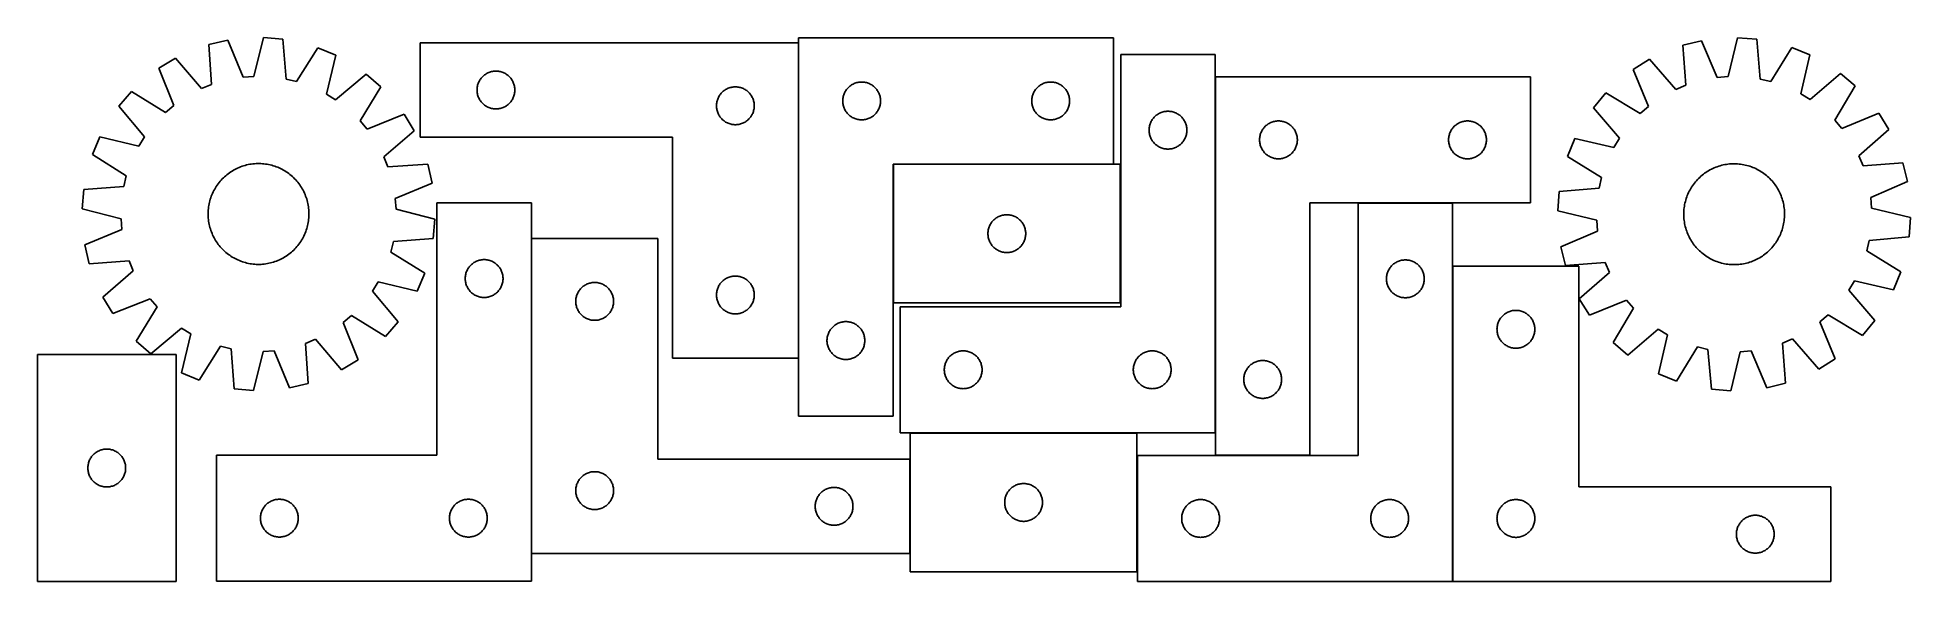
# Model space of a CAD drawing. Header units: millimetres. Extents: x 7 to 1493, y 7 to 438.
import ezdxf

# ---------------------------------------------------------------- set-up
doc = ezdxf.new("R2010")
doc.units = ezdxf.units.MM
doc.layers.add('COMMON', color=5, linetype='CONTINUOUS', true_color=0x0000ff)
doc.layers.add('CUT', color=7, linetype='CONTINUOUS', true_color=0x000000)

msp = doc.modelspace()

# ---------------------------------------------------------------- linework, layer by layer
at = {"layer": 'COMMON'}
for p, q in [((610.496851, 433.749091), (610.496851, 183.749091)), ((941.278071, 124.422915), (941.278071, 406.738149)), ((685.696852, 337.391913), (685.696852, 227.391913)), ((860.596852, 337.491914), (685.796853, 337.491914)), ((1129.579478, 306.638149), (1054.579478, 306.638149)), ((398.638633, 278.619202), (398.638633, 28.619202)), ((1129.679478, 256.538148), (1129.679478, 6.538148)), ((879.105159, 124.322915), (699.105159, 124.322915)), ((1016.378071, 106.638149), (941.378071, 106.638149))]:
    msp.add_line(p, q, dxfattribs=at)
at = {"layer": 'CUT'}
for p, q in [((157.545412, 435.816886), (142.566621, 432.300302)), ((142.566621, 432.300302), (144.724868, 400.609346)), ((169.715562, 406.476433), (157.545412, 435.816886)), ((186.007175, 437.913035), (178.266746, 407.10621)), ((201.339536, 436.628804), (186.007175, 437.913035)), ((203.847339, 404.963592), (201.339536, 436.628804)), ((610.396851, 433.749091), (310.396851, 433.749091)), ((310.396851, 433.749091), (310.396851, 358.749091)), ((610.396851, 183.749091), (610.396851, 433.749091)), ((610.596852, 437.591914), (610.596852, 137.591914)), ((860.596852, 437.591914), (610.596852, 437.591914)), ((860.596852, 337.591914), (860.596852, 437.591914)), ((1327.138132, 435.364761), (1312.195401, 431.697973)), ((1312.195401, 431.697973), (1314.671704, 400.030282)), ((1339.602235, 406.14797), (1327.138132, 435.364761)), ((1355.577416, 437.746549), (1348.146666, 406.863565)), ((1370.921898, 436.616314), (1355.577416, 437.746549)), ((1373.74748, 404.977875), (1370.921898, 436.616314)), ((116.145621, 421.511577), (102.986628, 413.538406)), ((136.78682, 397.367931), (116.145621, 421.511577)), ((229.056028, 429.827192), (212.17461, 402.920084)), ((243.241121, 423.867856), (229.056028, 429.827192)), ((235.841093, 392.977496), (243.241121, 423.867856)), ((941.17807, 424.422915), (866.17807, 424.422915)), ((866.17807, 424.422915), (866.17807, 224.422915)), ((941.17807, 124.422915), (941.17807, 424.422915)), ((1285.884047, 420.644535), (1272.805765, 412.539655)), ((1306.766599, 396.709335), (1285.884047, 420.644535)), ((1398.705278, 430.093307), (1382.094847, 403.018072)), ((1412.949485, 424.276684), (1398.705278, 430.093307)), ((1405.859958, 393.313587), (1412.949485, 424.276684)), ((102.986628, 413.538406), (114.832288, 384.06545)), ((178.266746, 407.10621), (169.715562, 406.476433)), ((212.17461, 402.920084), (203.847339, 404.963592)), ((267.499257, 408.834272), (243.12932, 388.460736)), ((279.148545, 398.783171), (267.499257, 408.834272)), ((356.10732, 400.810814), (356.361098, 401.540372)), ((356.361098, 401.540372), (356.652097, 402.2559)), ((356.652097, 402.2559), (356.979544, 402.955498)), ((356.979544, 402.955498), (357.342572, 403.637312)), ((357.342572, 403.637312), (357.740217, 404.299534)), ((357.740217, 404.299534), (358.171425, 404.940408)), ((358.171425, 404.940408), (358.635053, 405.558233)), ((358.635053, 405.558233), (359.129872, 406.151373)), ((359.129872, 406.151373), (359.654568, 406.718253)), ((359.654568, 406.718253), (360.20775, 407.257372)), ((360.20775, 407.257372), (360.787953, 407.767298)), ((360.787953, 407.767298), (361.393636, 408.24668)), ((361.393636, 408.24668), (362.023195, 408.694246)), ((362.023195, 408.694246), (362.674958, 409.108811)), ((362.674958, 409.108811), (363.347199, 409.489273)), ((363.347199, 409.489273), (364.038135, 409.834625)), ((364.038135, 409.834625), (364.745932, 410.143951)), ((364.745932, 410.143951), (365.468715, 410.41643)), ((365.468715, 410.41643), (366.204566, 410.651339)), ((366.204566, 410.651339), (366.951534, 410.848057)), ((366.951534, 410.848057), (367.707639, 411.00606)), ((367.707639, 411.00606), (368.470875, 411.124931)), ((368.470875, 411.124931), (369.239219, 411.204354)), ((369.239219, 411.204354), (370.010632, 411.244118)), ((370.010632, 411.244118), (370.783069, 411.244118)), ((370.783069, 411.244118), (371.554482, 411.204354)), ((371.554482, 411.204354), (372.322826, 411.124931)), ((372.322826, 411.124931), (373.086062, 411.00606)), ((373.086062, 411.00606), (373.842167, 410.848057)), ((373.842167, 410.848057), (374.589135, 410.651339)), ((374.589135, 410.651339), (375.324986, 410.41643)), ((375.324986, 410.41643), (376.047769, 410.143951)), ((376.047769, 410.143951), (376.755566, 409.834625)), ((376.755566, 409.834625), (377.446502, 409.489273)), ((377.446502, 409.489273), (378.118743, 409.108811)), ((378.118743, 409.108811), (378.770506, 408.694246)), ((378.770506, 408.694246), (379.400065, 408.24668)), ((379.400065, 408.24668), (380.005748, 407.767298)), ((380.005748, 407.767298), (380.585951, 407.257372)), ((380.585951, 407.257372), (381.139133, 406.718253)), ((381.139133, 406.718253), (381.663829, 406.151373)), ((381.663829, 406.151373), (382.158648, 405.558233)), ((382.158648, 405.558233), (382.622276, 404.940408)), ((382.622276, 404.940408), (383.053484, 404.299534)), ((383.053484, 404.299534), (383.451129, 403.637312)), ((383.451129, 403.637312), (383.814157, 402.955498)), ((383.814157, 402.955498), (384.141604, 402.2559)), ((384.141604, 402.2559), (384.432603, 401.540372)), ((384.432603, 401.540372), (384.686381, 400.810814)), ((653.890445, 401.00922), (654.590043, 401.336667)), ((654.590043, 401.336667), (655.30557, 401.627666)), ((655.30557, 401.627666), (656.035129, 401.881444)), ((656.035129, 401.881444), (656.776785, 402.09733)), ((656.776785, 402.09733), (657.528571, 402.274749)), ((657.528571, 402.274749), (658.288493, 402.413232)), ((658.288493, 402.413232), (659.054537, 402.512412)), ((659.054537, 402.512412), (659.82467, 402.572025)), ((659.82467, 402.572025), (660.596852, 402.591914)), ((660.596852, 402.591914), (661.369033, 402.572025)), ((661.369033, 402.572025), (662.139166, 402.512412)), ((662.139166, 402.512412), (662.90521, 402.413232)), ((662.90521, 402.413232), (663.665133, 402.274749)), ((663.665133, 402.274749), (664.416918, 402.09733)), ((664.416918, 402.09733), (665.158574, 401.881444)), ((665.158574, 401.881444), (665.888133, 401.627666)), ((665.888133, 401.627666), (666.60366, 401.336667)), ((666.60366, 401.336667), (667.303258, 401.00922)), ((803.890445, 401.00922), (804.590043, 401.336667)), ((804.590043, 401.336667), (805.30557, 401.627666)), ((805.30557, 401.627666), (806.035129, 401.881444)), ((806.035129, 401.881444), (806.776785, 402.09733)), ((806.776785, 402.09733), (807.528571, 402.274749)), ((807.528571, 402.274749), (808.288493, 402.413232)), ((808.288493, 402.413232), (809.054537, 402.512412)), ((809.054537, 402.512412), (809.82467, 402.572025)), ((809.82467, 402.572025), (810.596852, 402.591914)), ((810.596852, 402.591914), (811.369033, 402.572025)), ((811.369033, 402.572025), (812.139166, 402.512412)), ((812.139166, 402.512412), (812.90521, 402.413232)), ((812.90521, 402.413232), (813.665133, 402.274749)), ((813.665133, 402.274749), (814.416918, 402.09733)), ((814.416918, 402.09733), (815.158574, 401.881444)), ((815.158574, 401.881444), (815.888133, 401.627666)), ((815.888133, 401.627666), (816.60366, 401.336667)), ((816.60366, 401.336667), (817.303258, 401.00922)), ((941.378071, 406.738149), (941.378071, 106.738149)), ((1191.378071, 406.738149), (941.378071, 406.738149)), ((1191.378071, 306.738149), (1191.378071, 406.738149)), ((1272.805765, 412.539655), (1284.946724, 383.18711)), ((1348.146666, 406.863565), (1339.602235, 406.14797)), ((1382.094847, 403.018072), (1373.74748, 404.977875)), ((1437.35733, 409.487399), (1413.193164, 388.870226)), ((1449.106941, 399.55376), (1437.35733, 409.487399)), ((81.192664, 395.11318), (71.141563, 383.463892)), ((108.284408, 378.52969), (81.192664, 395.11318)), ((144.724868, 400.609346), (136.78682, 397.367931)), ((243.12932, 388.460736), (235.841093, 392.977496)), ((262.565055, 371.691427), (279.148545, 398.783171)), ((355.396851, 396.249091), (355.416739, 397.021272)), ((355.416739, 395.47691), (355.396851, 396.249091)), ((355.416739, 397.021272), (355.476352, 397.791406)), ((355.476352, 394.706776), (355.416739, 395.47691)), ((355.476352, 397.791406), (355.575532, 398.55745)), ((355.575532, 393.940732), (355.476352, 394.706776)), ((355.575532, 398.55745), (355.714015, 399.317372)), ((355.714015, 393.18081), (355.575532, 393.940732)), ((355.714015, 399.317372), (355.891435, 400.069158)), ((355.891435, 392.429024), (355.714015, 393.18081)), ((355.891435, 400.069158), (356.10732, 400.810814)), ((356.10732, 391.687369), (355.891435, 392.429024)), ((356.361098, 390.95781), (356.10732, 391.687369)), ((356.652097, 390.242283), (356.361098, 390.95781)), ((356.979544, 389.542684), (356.652097, 390.242283)), ((357.342572, 388.86087), (356.979544, 389.542684)), ((357.740217, 388.198648), (357.342572, 388.86087)), ((358.171425, 387.557775), (357.740217, 388.198648)), ((358.635053, 386.939949), (358.171425, 387.557775)), ((359.129872, 386.346809), (358.635053, 386.939949)), ((382.158648, 386.939949), (381.663829, 386.346809)), ((382.622276, 387.557775), (382.158648, 386.939949)), ((383.053484, 388.198648), (382.622276, 387.557775)), ((383.451129, 388.86087), (383.053484, 388.198648)), ((383.814157, 389.542684), (383.451129, 388.86087)), ((384.141604, 390.242283), (383.814157, 389.542684)), ((384.432603, 390.95781), (384.141604, 390.242283)), ((384.686381, 391.687369), (384.432603, 390.95781)), ((384.686381, 400.810814), (384.902266, 400.069158)), ((384.902266, 392.429024), (384.686381, 391.687369)), ((384.902266, 400.069158), (385.079686, 399.317372)), ((385.079686, 393.18081), (384.902266, 392.429024)), ((385.079686, 399.317372), (385.218169, 398.55745)), ((385.218169, 393.940732), (385.079686, 393.18081)), ((385.218169, 398.55745), (385.317349, 397.791406)), ((385.317349, 394.706776), (385.218169, 393.940732)), ((385.317349, 397.791406), (385.376962, 397.021272)), ((385.376962, 395.47691), (385.317349, 394.706776)), ((385.376962, 397.021272), (385.396851, 396.249091)), ((385.396851, 396.249091), (385.376962, 395.47691)), ((545.575532, 386.05745), (545.714015, 386.817372)), ((545.714015, 386.817372), (545.891435, 387.569158)), ((545.891435, 387.569158), (546.10732, 388.310814)), ((546.10732, 388.310814), (546.361098, 389.040372)), ((546.361098, 389.040372), (546.652097, 389.7559)), ((546.652097, 389.7559), (546.979544, 390.455498)), ((546.979544, 390.455498), (547.342572, 391.137312)), ((547.342572, 391.137312), (547.740217, 391.799534)), ((547.740217, 391.799534), (548.171425, 392.440408)), ((548.171425, 392.440408), (548.635053, 393.058233)), ((548.635053, 393.058233), (549.129872, 393.651373)), ((549.129872, 393.651373), (549.654568, 394.218253)), ((549.654568, 394.218253), (550.20775, 394.757372)), ((550.20775, 394.757372), (550.787953, 395.267298)), ((550.787953, 395.267298), (551.393636, 395.74668)), ((551.393636, 395.74668), (552.023195, 396.194246)), ((552.023195, 396.194246), (552.674958, 396.608811)), ((552.674958, 396.608811), (553.347199, 396.989273)), ((553.347199, 396.989273), (554.038135, 397.334625)), ((554.038135, 397.334625), (554.745932, 397.643951)), ((554.745932, 397.643951), (555.468715, 397.91643)), ((555.468715, 397.91643), (556.204566, 398.151339)), ((556.204566, 398.151339), (556.951534, 398.348057)), ((556.951534, 398.348057), (557.707639, 398.50606)), ((557.707639, 398.50606), (558.470875, 398.624931)), ((558.470875, 398.624931), (559.239219, 398.704354)), ((559.239219, 398.704354), (560.010632, 398.744118)), ((560.010632, 398.744118), (560.783069, 398.744118)), ((560.783069, 398.744118), (561.554482, 398.704354)), ((561.554482, 398.704354), (562.322826, 398.624931)), ((562.322826, 398.624931), (563.086062, 398.50606)), ((563.086062, 398.50606), (563.842167, 398.348057)), ((563.842167, 398.348057), (564.589135, 398.151339)), ((564.589135, 398.151339), (565.324986, 397.91643)), ((565.324986, 397.91643), (566.047769, 397.643951)), ((566.047769, 397.643951), (566.755566, 397.334625)), ((566.755566, 397.334625), (567.446502, 396.989273)), ((567.446502, 396.989273), (568.118743, 396.608811)), ((568.118743, 396.608811), (568.770506, 396.194246)), ((568.770506, 396.194246), (569.400065, 395.74668)), ((569.400065, 395.74668), (570.005748, 395.267298)), ((570.005748, 395.267298), (570.585951, 394.757372)), ((570.585951, 394.757372), (571.139133, 394.218253)), ((571.139133, 394.218253), (571.663829, 393.651373)), ((571.663829, 393.651373), (572.158648, 393.058233)), ((572.158648, 393.058233), (572.622276, 392.440408)), ((572.622276, 392.440408), (573.053484, 391.799534)), ((573.053484, 391.799534), (573.451129, 391.137312)), ((573.451129, 391.137312), (573.814157, 390.455498)), ((573.814157, 390.455498), (574.141604, 389.7559)), ((574.141604, 389.7559), (574.432603, 389.040372)), ((574.432603, 389.040372), (574.686381, 388.310814)), ((574.686381, 388.310814), (574.902266, 387.569158)), ((574.902266, 387.569158), (575.079686, 386.817372)), ((575.079686, 386.817372), (575.218169, 386.05745)), ((645.601825, 387.978132), (645.641589, 388.749546)), ((645.601825, 387.205695), (645.601825, 387.978132)), ((645.641589, 386.434282), (645.601825, 387.205695)), ((645.641589, 388.749546), (645.721011, 389.517889)), ((645.721011, 389.517889), (645.839882, 390.281125)), ((645.839882, 390.281125), (645.997886, 391.03723)), ((645.997886, 391.03723), (646.194603, 391.784198)), ((646.194603, 391.784198), (646.429513, 392.520049)), ((646.429513, 392.520049), (646.701992, 393.242832)), ((646.701992, 393.242832), (647.011318, 393.95063)), ((647.011318, 393.95063), (647.35667, 394.641565)), ((647.35667, 394.641565), (647.737132, 395.313806)), ((647.737132, 395.313806), (648.151696, 395.965569)), ((648.151696, 395.965569), (648.599263, 396.595128)), ((648.599263, 396.595128), (649.078645, 397.200811)), ((649.078645, 397.200811), (649.588571, 397.781014)), ((649.588571, 397.781014), (650.127689, 398.334196)), ((650.127689, 398.334196), (650.69457, 398.858893)), ((650.69457, 398.858893), (651.287709, 399.353711)), ((651.287709, 399.353711), (651.905535, 399.817339)), ((651.905535, 399.817339), (652.546409, 400.248547)), ((652.546409, 400.248547), (653.20863, 400.646192)), ((653.20863, 400.646192), (653.890445, 401.00922)), ((667.303258, 401.00922), (667.985073, 400.646192)), ((667.985073, 400.646192), (668.647294, 400.248547)), ((668.647294, 400.248547), (669.288168, 399.817339)), ((669.288168, 399.817339), (669.905994, 399.353711)), ((669.905994, 399.353711), (670.499133, 398.858893)), ((670.499133, 398.858893), (671.066014, 398.334196)), ((671.066014, 398.334196), (671.605132, 397.781014)), ((671.605132, 397.781014), (672.115058, 397.200811)), ((672.115058, 397.200811), (672.59444, 396.595128)), ((672.59444, 396.595128), (673.042007, 395.965569)), ((673.042007, 395.965569), (673.456571, 395.313806)), ((673.456571, 395.313806), (673.837033, 394.641565)), ((673.837033, 394.641565), (674.182385, 393.95063)), ((674.182385, 393.95063), (674.491711, 393.242832)), ((674.491711, 393.242832), (674.76419, 392.520049)), ((674.76419, 392.520049), (674.9991, 391.784198)), ((674.9991, 391.784198), (675.195817, 391.03723)), ((675.195817, 391.03723), (675.353821, 390.281125)), ((675.353821, 390.281125), (675.472692, 389.517889)), ((675.472692, 389.517889), (675.552114, 388.749546)), ((675.552114, 388.749546), (675.591879, 387.978132)), ((675.591879, 387.205695), (675.552114, 386.434282)), ((675.591879, 387.978132), (675.591879, 387.205695)), ((795.601825, 387.978132), (795.641589, 388.749546)), ((795.601825, 387.205695), (795.601825, 387.978132)), ((795.641589, 386.434282), (795.601825, 387.205695)), ((795.641589, 388.749546), (795.721011, 389.517889)), ((795.721011, 389.517889), (795.839882, 390.281125)), ((795.839882, 390.281125), (795.997886, 391.03723)), ((795.997886, 391.03723), (796.194603, 391.784198)), ((796.194603, 391.784198), (796.429513, 392.520049)), ((796.429513, 392.520049), (796.701992, 393.242832)), ((796.701992, 393.242832), (797.011318, 393.95063)), ((797.011318, 393.95063), (797.35667, 394.641565)), ((797.35667, 394.641565), (797.737132, 395.313806)), ((797.737132, 395.313806), (798.151696, 395.965569)), ((798.151696, 395.965569), (798.599263, 396.595128)), ((798.599263, 396.595128), (799.078645, 397.200811)), ((799.078645, 397.200811), (799.588571, 397.781014)), ((799.588571, 397.781014), (800.127689, 398.334196)), ((800.127689, 398.334196), (800.69457, 398.858893)), ((800.69457, 398.858893), (801.287709, 399.353711)), ((801.287709, 399.353711), (801.905535, 399.817339)), ((801.905535, 399.817339), (802.546409, 400.248547)), ((802.546409, 400.248547), (803.20863, 400.646192)), ((803.20863, 400.646192), (803.890445, 401.00922)), ((817.303258, 401.00922), (817.985073, 400.646192)), ((817.985073, 400.646192), (818.647294, 400.248547)), ((818.647294, 400.248547), (819.288168, 399.817339)), ((819.288168, 399.817339), (819.905994, 399.353711)), ((819.905994, 399.353711), (820.499133, 398.858893)), ((820.499133, 398.858893), (821.066014, 398.334196)), ((821.066014, 398.334196), (821.605132, 397.781014)), ((821.605132, 397.781014), (822.115058, 397.200811)), ((822.115058, 397.200811), (822.59444, 396.595128)), ((822.59444, 396.595128), (823.042007, 395.965569)), ((823.042007, 395.965569), (823.456571, 395.313806)), ((823.456571, 395.313806), (823.837033, 394.641565)), ((823.837033, 394.641565), (824.182385, 393.95063)), ((824.182385, 393.95063), (824.491711, 393.242832)), ((824.491711, 393.242832), (824.76419, 392.520049)), ((824.76419, 392.520049), (824.9991, 391.784198)), ((824.9991, 391.784198), (825.195817, 391.03723)), ((825.195817, 391.03723), (825.353821, 390.281125)), ((825.353821, 390.281125), (825.472692, 389.517889)), ((825.472692, 389.517889), (825.552114, 388.749546)), ((825.552114, 388.749546), (825.591879, 387.978132)), ((825.591879, 387.205695), (825.552114, 386.434282)), ((825.591879, 387.978132), (825.591879, 387.205695)), ((1251.197881, 393.896555), (1241.264241, 382.146945)), ((1278.454751, 377.585891), (1251.197881, 393.896555)), ((1314.671704, 400.030282), (1306.766599, 396.709335)), ((1413.193164, 388.870226), (1405.859958, 393.313587)), ((1432.796276, 372.296889), (1449.106941, 399.55376)), ((71.141563, 383.463892), (91.515099, 359.093955)), ((114.832288, 384.06545), (108.284408, 378.52969)), ((268.100815, 365.143547), (262.565055, 371.691427)), ((297.573771, 376.989207), (268.100815, 365.143547)), ((305.546942, 363.830214), (297.573771, 376.989207)), ((359.654568, 385.779929), (359.129872, 386.346809)), ((360.20775, 385.240811), (359.654568, 385.779929)), ((360.787953, 384.730884), (360.20775, 385.240811)), ((361.393636, 384.251502), (360.787953, 384.730884)), ((362.023195, 383.803936), (361.393636, 384.251502)), ((362.674958, 383.389372), (362.023195, 383.803936)), ((363.347199, 383.008909), (362.674958, 383.389372)), ((364.038135, 382.663557), (363.347199, 383.008909)), ((364.745932, 382.354232), (364.038135, 382.663557)), ((365.468715, 382.081753), (364.745932, 382.354232)), ((366.204566, 381.846843), (365.468715, 382.081753)), ((366.951534, 381.650125), (366.204566, 381.846843)), ((367.707639, 381.492122), (366.951534, 381.650125)), ((368.470875, 381.373251), (367.707639, 381.492122)), ((369.239219, 381.293828), (368.470875, 381.373251)), ((370.010632, 381.254064), (369.239219, 381.293828)), ((370.783069, 381.254064), (370.010632, 381.254064)), ((371.554482, 381.293828), (370.783069, 381.254064)), ((372.322826, 381.373251), (371.554482, 381.293828)), ((373.086062, 381.492122), (372.322826, 381.373251)), ((373.842167, 381.650125), (373.086062, 381.492122)), ((374.589135, 381.846843), (373.842167, 381.650125)), ((375.324986, 382.081753), (374.589135, 381.846843)), ((376.047769, 382.354232), (375.324986, 382.081753)), ((376.755566, 382.663557), (376.047769, 382.354232)), ((377.446502, 383.008909), (376.755566, 382.663557)), ((378.118743, 383.389372), (377.446502, 383.008909)), ((378.770506, 383.803936), (378.118743, 383.389372)), ((379.400065, 384.251502), (378.770506, 383.803936)), ((380.005748, 384.730884), (379.400065, 384.251502)), ((380.585951, 385.240811), (380.005748, 384.730884)), ((381.139133, 385.779929), (380.585951, 385.240811)), ((381.663829, 386.346809), (381.139133, 385.779929)), ((545.396851, 383.749091), (545.416739, 384.521272)), ((545.416739, 382.97691), (545.396851, 383.749091)), ((545.416739, 384.521272), (545.476352, 385.291406)), ((545.476352, 382.206776), (545.416739, 382.97691)), ((545.476352, 385.291406), (545.575532, 386.05745)), ((545.575532, 381.440732), (545.476352, 382.206776)), ((545.714015, 380.68081), (545.575532, 381.440732)), ((545.891435, 379.929024), (545.714015, 380.68081)), ((546.10732, 379.187369), (545.891435, 379.929024)), ((546.361098, 378.45781), (546.10732, 379.187369)), ((546.652097, 377.742283), (546.361098, 378.45781)), ((546.979544, 377.042684), (546.652097, 377.742283)), ((547.342572, 376.36087), (546.979544, 377.042684)), ((547.740217, 375.698648), (547.342572, 376.36087)), ((548.171425, 375.057775), (547.740217, 375.698648)), ((548.635053, 374.439949), (548.171425, 375.057775)), ((549.129872, 373.846809), (548.635053, 374.439949)), ((549.654568, 373.279929), (549.129872, 373.846809)), ((550.20775, 372.740811), (549.654568, 373.279929)), ((550.787953, 372.230884), (550.20775, 372.740811)), ((551.393636, 371.751502), (550.787953, 372.230884)), ((552.023195, 371.303936), (551.393636, 371.751502)), ((569.400065, 371.751502), (568.770506, 371.303936)), ((570.005748, 372.230884), (569.400065, 371.751502)), ((570.585951, 372.740811), (570.005748, 372.230884)), ((571.139133, 373.279929), (570.585951, 372.740811)), ((571.663829, 373.846809), (571.139133, 373.279929)), ((572.158648, 374.439949), (571.663829, 373.846809)), ((572.622276, 375.057775), (572.158648, 374.439949)), ((573.053484, 375.698648), (572.622276, 375.057775)), ((573.451129, 376.36087), (573.053484, 375.698648)), ((573.814157, 377.042684), (573.451129, 376.36087)), ((574.141604, 377.742283), (573.814157, 377.042684)), ((574.432603, 378.45781), (574.141604, 377.742283)), ((574.686381, 379.187369), (574.432603, 378.45781)), ((574.902266, 379.929024), (574.686381, 379.187369)), ((575.079686, 380.68081), (574.902266, 379.929024)), ((575.218169, 381.440732), (575.079686, 380.68081)), ((575.218169, 386.05745), (575.317349, 385.291406)), ((575.317349, 382.206776), (575.218169, 381.440732)), ((575.317349, 385.291406), (575.376962, 384.521272)), ((575.376962, 382.97691), (575.317349, 382.206776)), ((575.376962, 384.521272), (575.396851, 383.749091)), ((575.396851, 383.749091), (575.376962, 382.97691)), ((645.721011, 385.665938), (645.641589, 386.434282)), ((645.839882, 384.902702), (645.721011, 385.665938)), ((645.997886, 384.146598), (645.839882, 384.902702)), ((646.194603, 383.399629), (645.997886, 384.146598)), ((646.429513, 382.663778), (646.194603, 383.399629)), ((646.701992, 381.940995), (646.429513, 382.663778)), ((647.011318, 381.233198), (646.701992, 381.940995)), ((647.35667, 380.542263), (647.011318, 381.233198)), ((647.737132, 379.870022), (647.35667, 380.542263)), ((648.151696, 379.218258), (647.737132, 379.870022)), ((648.599263, 378.588699), (648.151696, 379.218258)), ((649.078645, 377.983016), (648.599263, 378.588699)), ((649.588571, 377.402814), (649.078645, 377.983016)), ((650.127689, 376.849631), (649.588571, 377.402814)), ((650.69457, 376.324935), (650.127689, 376.849631)), ((651.287709, 375.830117), (650.69457, 376.324935)), ((651.905535, 375.366489), (651.287709, 375.830117)), ((652.546409, 374.93528), (651.905535, 375.366489)), ((653.20863, 374.537635), (652.546409, 374.93528)), ((653.890445, 374.174607), (653.20863, 374.537635)), ((654.590043, 373.84716), (653.890445, 374.174607)), ((655.30557, 373.556161), (654.590043, 373.84716)), ((656.035129, 373.302383), (655.30557, 373.556161)), ((656.776785, 373.086498), (656.035129, 373.302383)), ((657.528571, 372.909078), (656.776785, 373.086498)), ((658.288493, 372.770595), (657.528571, 372.909078)), ((659.054537, 372.671416), (658.288493, 372.770595)), ((659.82467, 372.611802), (659.054537, 372.671416)), ((660.596852, 372.591914), (659.82467, 372.611802)), ((661.369033, 372.611802), (660.596852, 372.591914)), ((662.139166, 372.671416), (661.369033, 372.611802)), ((662.90521, 372.770595), (662.139166, 372.671416)), ((663.665133, 372.909078), (662.90521, 372.770595)), ((664.416918, 373.086498), (663.665133, 372.909078)), ((665.158574, 373.302383), (664.416918, 373.086498)), ((665.888133, 373.556161), (665.158574, 373.302383)), ((666.60366, 373.84716), (665.888133, 373.556161)), ((667.303258, 374.174607), (666.60366, 373.84716)), ((667.985073, 374.537635), (667.303258, 374.174607)), ((668.647294, 374.93528), (667.985073, 374.537635)), ((669.288168, 375.366489), (668.647294, 374.93528)), ((669.905994, 375.830117), (669.288168, 375.366489)), ((670.499133, 376.324935), (669.905994, 375.830117)), ((671.066014, 376.849631), (670.499133, 376.324935)), ((671.605132, 377.402814), (671.066014, 376.849631)), ((672.115058, 377.983016), (671.605132, 377.402814)), ((672.59444, 378.588699), (672.115058, 377.983016)), ((673.042007, 379.218258), (672.59444, 378.588699)), ((673.456571, 379.870022), (673.042007, 379.218258)), ((673.837033, 380.542263), (673.456571, 379.870022)), ((674.182385, 381.233198), (673.837033, 380.542263)), ((674.491711, 381.940995), (674.182385, 381.233198)), ((674.76419, 382.663778), (674.491711, 381.940995)), ((674.9991, 383.399629), (674.76419, 382.663778)), ((675.195817, 384.146598), (674.9991, 383.399629)), ((675.353821, 384.902702), (675.195817, 384.146598)), ((675.472692, 385.665938), (675.353821, 384.902702)), ((675.552114, 386.434282), (675.472692, 385.665938)), ((795.721011, 385.665938), (795.641589, 386.434282)), ((795.839882, 384.902702), (795.721011, 385.665938)), ((795.997886, 384.146598), (795.839882, 384.902702)), ((796.194603, 383.399629), (795.997886, 384.146598)), ((796.429513, 382.663778), (796.194603, 383.399629)), ((796.701992, 381.940995), (796.429513, 382.663778)), ((797.011318, 381.233198), (796.701992, 381.940995)), ((797.35667, 380.542263), (797.011318, 381.233198)), ((797.737132, 379.870022), (797.35667, 380.542263)), ((798.151696, 379.218258), (797.737132, 379.870022)), ((798.599263, 378.588699), (798.151696, 379.218258)), ((799.078645, 377.983016), (798.599263, 378.588699)), ((799.588571, 377.402814), (799.078645, 377.983016)), ((800.127689, 376.849631), (799.588571, 377.402814)), ((800.69457, 376.324935), (800.127689, 376.849631)), ((801.287709, 375.830117), (800.69457, 376.324935)), ((801.905535, 375.366489), (801.287709, 375.830117)), ((802.546409, 374.93528), (801.905535, 375.366489)), ((803.20863, 374.537635), (802.546409, 374.93528)), ((803.890445, 374.174607), (803.20863, 374.537635)), ((804.590043, 373.84716), (803.890445, 374.174607)), ((805.30557, 373.556161), (804.590043, 373.84716)), ((806.035129, 373.302383), (805.30557, 373.556161)), ((806.776785, 373.086498), (806.035129, 373.302383)), ((807.528571, 372.909078), (806.776785, 373.086498)), ((808.288493, 372.770595), (807.528571, 372.909078)), ((809.054537, 372.671416), (808.288493, 372.770595)), ((809.82467, 372.611802), (809.054537, 372.671416)), ((810.596852, 372.591914), (809.82467, 372.611802)), ((811.369033, 372.611802), (810.596852, 372.591914)), ((812.139166, 372.671416), (811.369033, 372.611802)), ((812.90521, 372.770595), (812.139166, 372.671416)), ((813.665133, 372.909078), (812.90521, 372.770595)), ((814.416918, 373.086498), (813.665133, 372.909078)), ((815.158574, 373.302383), (814.416918, 373.086498)), ((815.888133, 373.556161), (815.158574, 373.302383)), ((816.60366, 373.84716), (815.888133, 373.556161)), ((817.303258, 374.174607), (816.60366, 373.84716)), ((817.985073, 374.537635), (817.303258, 374.174607)), ((818.647294, 374.93528), (817.985073, 374.537635)), ((819.288168, 375.366489), (818.647294, 374.93528)), ((819.905994, 375.830117), (819.288168, 375.366489)), ((820.499133, 376.324935), (819.905994, 375.830117)), ((821.066014, 376.849631), (820.499133, 376.324935)), ((821.605132, 377.402814), (821.066014, 376.849631)), ((822.115058, 377.983016), (821.605132, 377.402814)), ((822.59444, 378.588699), (822.115058, 377.983016)), ((823.042007, 379.218258), (822.59444, 378.588699)), ((823.456571, 379.870022), (823.042007, 379.218258)), ((823.837033, 380.542263), (823.456571, 379.870022)), ((824.182385, 381.233198), (823.837033, 380.542263)), ((824.491711, 381.940995), (824.182385, 381.233198)), ((824.76419, 382.663778), (824.491711, 381.940995)), ((824.9991, 383.399629), (824.76419, 382.663778)), ((825.195817, 384.146598), (824.9991, 383.399629)), ((825.353821, 384.902702), (825.195817, 384.146598)), ((825.472692, 385.665938), (825.353821, 384.902702)), ((825.552114, 386.434282), (825.472692, 385.665938)), ((890.437888, 371.472566), (890.818351, 372.144807)), ((890.818351, 372.144807), (891.232915, 372.79657)), ((891.232915, 372.79657), (891.680481, 373.426129)), ((891.680481, 373.426129), (892.159863, 374.031812)), ((892.159863, 374.031812), (892.66979, 374.612015)), ((892.66979, 374.612015), (893.208908, 375.165197)), ((893.208908, 375.165197), (893.775788, 375.689894)), ((893.775788, 375.689894), (894.368928, 376.184712)), ((894.368928, 376.184712), (894.986754, 376.64834)), ((894.986754, 376.64834), (895.627627, 377.079548)), ((895.627627, 377.079548), (896.289849, 377.477193)), ((896.289849, 377.477193), (896.971663, 377.840221)), ((896.971663, 377.840221), (897.671261, 378.167668)), ((897.671261, 378.167668), (898.386789, 378.458667)), ((898.386789, 378.458667), (899.116348, 378.712445)), ((899.116348, 378.712445), (899.858003, 378.92833)), ((899.858003, 378.92833), (900.609789, 379.10575)), ((900.609789, 379.10575), (901.369711, 379.244233)), ((901.369711, 379.244233), (902.135755, 379.343413)), ((902.135755, 379.343413), (902.905889, 379.403026)), ((902.905889, 379.403026), (903.67807, 379.422915)), ((903.67807, 379.422915), (904.450251, 379.403026)), ((904.450251, 379.403026), (905.220385, 379.343413)), ((905.220385, 379.343413), (905.986429, 379.244233)), ((905.986429, 379.244233), (906.746351, 379.10575)), ((906.746351, 379.10575), (907.498137, 378.92833)), ((907.498137, 378.92833), (908.239792, 378.712445)), ((908.239792, 378.712445), (908.969351, 378.458667)), ((908.969351, 378.458667), (909.684879, 378.167668)), ((909.684879, 378.167668), (910.384477, 377.840221)), ((910.384477, 377.840221), (911.066291, 377.477193)), ((911.066291, 377.477193), (911.728513, 377.079548)), ((911.728513, 377.079548), (912.369386, 376.64834)), ((912.369386, 376.64834), (912.987212, 376.184712)), ((912.987212, 376.184712), (913.580352, 375.689894)), ((913.580352, 375.689894), (914.147232, 375.165197)), ((914.147232, 375.165197), (914.68635, 374.612015)), ((914.68635, 374.612015), (915.196277, 374.031812)), ((915.196277, 374.031812), (915.675659, 373.426129)), ((915.675659, 373.426129), (916.123225, 372.79657)), ((916.123225, 372.79657), (916.537789, 372.144807)), ((916.537789, 372.144807), (916.918252, 371.472566)), ((989.069712, 371.559467), (989.835756, 371.658647)), ((989.835756, 371.658647), (990.60589, 371.71826)), ((990.60589, 371.71826), (991.378071, 371.738149)), ((991.378071, 371.738149), (992.150252, 371.71826)), ((992.150252, 371.71826), (992.920386, 371.658647)), ((992.920386, 371.658647), (993.68643, 371.559467)), ((1139.069712, 371.559467), (1139.835756, 371.658647)), ((1139.835756, 371.658647), (1140.60589, 371.71826)), ((1140.60589, 371.71826), (1141.378071, 371.738149)), ((1141.378071, 371.738149), (1142.150252, 371.71826)), ((1142.150252, 371.71826), (1142.920386, 371.658647)), ((1142.920386, 371.658647), (1143.68643, 371.559467)), ((1241.264241, 382.146945), (1261.881414, 357.982779)), ((1284.946724, 383.18711), (1278.454751, 377.585891)), ((1438.397496, 365.804916), (1432.796276, 372.296889)), ((1467.75004, 377.945875), (1438.397496, 365.804916)), ((1475.85492, 364.867593), (1467.75004, 377.945875)), ((56.107979, 359.205756), (50.148643, 345.020663)), ((86.998339, 351.805728), (56.107979, 359.205756)), ((91.515099, 359.093955), (86.998339, 351.805728)), ((281.403296, 343.189015), (305.546942, 363.830214)), ((310.396851, 358.749091), (510.396851, 358.749091)), ((510.396851, 358.749091), (510.396851, 183.749091)), ((552.674958, 370.889372), (552.023195, 371.303936)), ((553.347199, 370.508909), (552.674958, 370.889372)), ((554.038135, 370.163557), (553.347199, 370.508909)), ((554.745932, 369.854232), (554.038135, 370.163557)), ((555.468715, 369.581753), (554.745932, 369.854232)), ((556.204566, 369.346843), (555.468715, 369.581753)), ((556.951534, 369.150125), (556.204566, 369.346843)), ((557.707639, 368.992122), (556.951534, 369.150125)), ((558.470875, 368.873251), (557.707639, 368.992122)), ((559.239219, 368.793828), (558.470875, 368.873251)), ((560.010632, 368.754064), (559.239219, 368.793828)), ((560.783069, 368.754064), (560.010632, 368.754064)), ((561.554482, 368.793828), (560.783069, 368.754064)), ((562.322826, 368.873251), (561.554482, 368.793828)), ((563.086062, 368.992122), (562.322826, 368.873251)), ((563.842167, 369.150125), (563.086062, 368.992122)), ((564.589135, 369.346843), (563.842167, 369.150125)), ((565.324986, 369.581753), (564.589135, 369.346843)), ((566.047769, 369.854232), (565.324986, 369.581753)), ((566.755566, 370.163557), (566.047769, 369.854232)), ((567.446502, 370.508909), (566.755566, 370.163557)), ((568.118743, 370.889372), (567.446502, 370.508909)), ((568.770506, 371.303936), (568.118743, 370.889372)), ((888.683043, 364.809133), (888.722807, 365.580547)), ((888.683043, 364.036696), (888.683043, 364.809133)), ((888.722807, 363.265283), (888.683043, 364.036696)), ((888.722807, 365.580547), (888.80223, 366.34889)), ((888.80223, 362.496939), (888.722807, 363.265283)), ((888.80223, 366.34889), (888.921101, 367.112126)), ((888.921101, 361.733703), (888.80223, 362.496939)), ((888.921101, 367.112126), (889.079104, 367.868231)), ((889.079104, 360.977598), (888.921101, 361.733703)), ((889.079104, 367.868231), (889.275822, 368.615199)), ((889.275822, 360.23063), (889.079104, 360.977598)), ((889.275822, 368.615199), (889.510732, 369.35105)), ((889.510732, 359.494779), (889.275822, 360.23063)), ((889.510732, 369.35105), (889.78321, 370.073833)), ((889.78321, 358.771996), (889.510732, 359.494779)), ((889.78321, 370.073833), (890.092536, 370.78163)), ((890.092536, 358.064199), (889.78321, 358.771996)), ((890.092536, 370.78163), (890.437888, 371.472566)), ((890.437888, 357.373263), (890.092536, 358.064199)), ((890.818351, 356.701023), (890.437888, 357.373263)), ((916.918252, 357.373263), (916.537789, 356.701023)), ((916.918252, 371.472566), (917.263604, 370.78163)), ((917.263604, 358.064199), (916.918252, 357.373263)), ((917.263604, 370.78163), (917.57293, 370.073833)), ((917.57293, 358.771996), (917.263604, 358.064199)), ((917.57293, 370.073833), (917.845408, 369.35105)), ((917.845408, 359.494779), (917.57293, 358.771996)), ((917.845408, 369.35105), (918.080318, 368.615199)), ((918.080318, 360.23063), (917.845408, 359.494779)), ((918.080318, 368.615199), (918.277036, 367.868231)), ((918.277036, 360.977598), (918.080318, 360.23063)), ((918.277036, 367.868231), (918.435039, 367.112126)), ((918.435039, 361.733703), (918.277036, 360.977598)), ((918.435039, 367.112126), (918.55391, 366.34889)), ((918.55391, 362.496939), (918.435039, 361.733703)), ((918.55391, 366.34889), (918.633333, 365.580547)), ((918.633333, 363.265283), (918.55391, 362.496939)), ((918.633333, 365.580547), (918.673097, 364.809133)), ((918.673097, 364.036696), (918.633333, 363.265283)), ((918.673097, 364.809133), (918.673097, 364.036696)), ((976.383044, 357.124367), (976.422808, 357.895781)), ((976.383044, 356.35193), (976.383044, 357.124367)), ((976.422808, 357.895781), (976.502231, 358.664124)), ((976.502231, 358.664124), (976.621102, 359.42736)), ((976.621102, 359.42736), (976.779105, 360.183465)), ((976.779105, 360.183465), (976.975823, 360.930433)), ((976.975823, 360.930433), (977.210733, 361.666284)), ((977.210733, 361.666284), (977.483211, 362.389067)), ((977.483211, 362.389067), (977.792537, 363.096865)), ((977.792537, 363.096865), (978.137889, 363.7878)), ((978.137889, 363.7878), (978.518352, 364.460041)), ((978.518352, 364.460041), (978.932916, 365.111805)), ((978.932916, 365.111805), (979.380482, 365.741363)), ((979.380482, 365.741363), (979.859864, 366.347046)), ((979.859864, 366.347046), (980.369791, 366.927249)), ((980.369791, 366.927249), (980.908909, 367.480432)), ((980.908909, 367.480432), (981.475789, 368.005128)), ((981.475789, 368.005128), (982.068929, 368.499946)), ((982.068929, 368.499946), (982.686755, 368.963574)), ((982.686755, 368.963574), (983.327628, 369.394782)), ((983.327628, 369.394782), (983.98985, 369.792427)), ((983.98985, 369.792427), (984.671664, 370.155455)), ((984.671664, 370.155455), (985.371262, 370.482902)), ((985.371262, 370.482902), (986.08679, 370.773901)), ((986.08679, 370.773901), (986.816349, 371.027679)), ((986.816349, 371.027679), (987.558004, 371.243565)), ((987.558004, 371.243565), (988.30979, 371.420984)), ((988.30979, 371.420984), (989.069712, 371.559467)), ((993.68643, 371.559467), (994.446352, 371.420984)), ((994.446352, 371.420984), (995.198138, 371.243565)), ((995.198138, 371.243565), (995.939793, 371.027679)), ((995.939793, 371.027679), (996.669352, 370.773901)), ((996.669352, 370.773901), (997.38488, 370.482902)), ((997.38488, 370.482902), (998.084478, 370.155455)), ((998.084478, 370.155455), (998.766292, 369.792427)), ((998.766292, 369.792427), (999.428514, 369.394782)), ((999.428514, 369.394782), (1000.069387, 368.963574)), ((1000.069387, 368.963574), (1000.687213, 368.499946)), ((1000.687213, 368.499946), (1001.280353, 368.005128)), ((1001.280353, 368.005128), (1001.847233, 367.480432)), ((1001.847233, 367.480432), (1002.386351, 366.927249)), ((1002.386351, 366.927249), (1002.896278, 366.347046)), ((1002.896278, 366.347046), (1003.37566, 365.741363)), ((1003.37566, 365.741363), (1003.823226, 365.111805)), ((1003.823226, 365.111805), (1004.23779, 364.460041)), ((1004.23779, 364.460041), (1004.618253, 363.7878)), ((1004.618253, 363.7878), (1004.963605, 363.096865)), ((1004.963605, 363.096865), (1005.272931, 362.389067)), ((1005.272931, 362.389067), (1005.545409, 361.666284)), ((1005.545409, 361.666284), (1005.780319, 360.930433)), ((1005.780319, 360.930433), (1005.977037, 360.183465)), ((1005.977037, 360.183465), (1006.13504, 359.42736)), ((1006.13504, 359.42736), (1006.253911, 358.664124)), ((1006.253911, 358.664124), (1006.333334, 357.895781)), ((1006.333334, 357.895781), (1006.373098, 357.124367)), ((1006.373098, 357.124367), (1006.373098, 356.35193)), ((1126.383044, 357.124367), (1126.422808, 357.895781)), ((1126.383044, 356.35193), (1126.383044, 357.124367)), ((1126.422808, 357.895781), (1126.502231, 358.664124)), ((1126.502231, 358.664124), (1126.621102, 359.42736)), ((1126.621102, 359.42736), (1126.779105, 360.183465)), ((1126.779105, 360.183465), (1126.975823, 360.930433)), ((1126.975823, 360.930433), (1127.210733, 361.666284)), ((1127.210733, 361.666284), (1127.483211, 362.389067)), ((1127.483211, 362.389067), (1127.792537, 363.096865)), ((1127.792537, 363.096865), (1128.137889, 363.7878)), ((1128.137889, 363.7878), (1128.518352, 364.460041)), ((1128.518352, 364.460041), (1128.932916, 365.111805)), ((1128.932916, 365.111805), (1129.380482, 365.741363)), ((1129.380482, 365.741363), (1129.859864, 366.347046)), ((1129.859864, 366.347046), (1130.369791, 366.927249)), ((1130.369791, 366.927249), (1130.908909, 367.480432)), ((1130.908909, 367.480432), (1131.475789, 368.005128)), ((1131.475789, 368.005128), (1132.068929, 368.499946)), ((1132.068929, 368.499946), (1132.686755, 368.963574)), ((1132.686755, 368.963574), (1133.327628, 369.394782)), ((1133.327628, 369.394782), (1133.98985, 369.792427)), ((1133.98985, 369.792427), (1134.671664, 370.155455)), ((1134.671664, 370.155455), (1135.371262, 370.482902)), ((1135.371262, 370.482902), (1136.08679, 370.773901)), ((1136.08679, 370.773901), (1136.816349, 371.027679)), ((1136.816349, 371.027679), (1137.558004, 371.243565)), ((1137.558004, 371.243565), (1138.30979, 371.420984)), ((1138.30979, 371.420984), (1139.069712, 371.559467)), ((1143.68643, 371.559467), (1144.446352, 371.420984)), ((1144.446352, 371.420984), (1145.198138, 371.243565)), ((1145.198138, 371.243565), (1145.939793, 371.027679)), ((1145.939793, 371.027679), (1146.669352, 370.773901)), ((1146.669352, 370.773901), (1147.38488, 370.482902)), ((1147.38488, 370.482902), (1148.084478, 370.155455)), ((1148.084478, 370.155455), (1148.766292, 369.792427)), ((1148.766292, 369.792427), (1149.428514, 369.394782)), ((1149.428514, 369.394782), (1150.069387, 368.963574)), ((1150.069387, 368.963574), (1150.687213, 368.499946)), ((1150.687213, 368.499946), (1151.280353, 368.005128)), ((1151.280353, 368.005128), (1151.847233, 367.480432)), ((1151.847233, 367.480432), (1152.386351, 366.927249)), ((1152.386351, 366.927249), (1152.896278, 366.347046)), ((1152.896278, 366.347046), (1153.37566, 365.741363)), ((1153.37566, 365.741363), (1153.823226, 365.111805)), ((1153.823226, 365.111805), (1154.23779, 364.460041)), ((1154.23779, 364.460041), (1154.618253, 363.7878)), ((1154.618253, 363.7878), (1154.963605, 363.096865)), ((1154.963605, 363.096865), (1155.272931, 362.389067)), ((1155.272931, 362.389067), (1155.545409, 361.666284)), ((1155.545409, 361.666284), (1155.780319, 360.930433)), ((1155.780319, 360.930433), (1155.977037, 360.183465)), ((1155.977037, 360.183465), (1156.13504, 359.42736)), ((1156.13504, 359.42736), (1156.253911, 358.664124)), ((1156.253911, 358.664124), (1156.333334, 357.895781)), ((1156.333334, 357.895781), (1156.373098, 357.124367)), ((1156.373098, 357.124367), (1156.373098, 356.35193)), ((1226.474956, 357.7391), (1220.658333, 343.494893)), ((1257.438053, 350.649573), (1226.474956, 357.7391)), ((1261.881414, 357.982779), (1257.438053, 350.649573)), ((1451.919721, 343.985042), (1475.85492, 364.867593)), ((50.148643, 345.020663), (77.055751, 328.139245)), ((284.644711, 335.250967), (281.403296, 343.189015)), ((891.232915, 356.049259), (890.818351, 356.701023)), ((891.680481, 355.4197), (891.232915, 356.049259)), ((892.159863, 354.814017), (891.680481, 355.4197)), ((892.66979, 354.233815), (892.159863, 354.814017)), ((893.208908, 353.680632), (892.66979, 354.233815)), ((893.775788, 353.155936), (893.208908, 353.680632)), ((894.368928, 352.661117), (893.775788, 353.155936)), ((894.986754, 352.19749), (894.368928, 352.661117)), ((895.627627, 351.766281), (894.986754, 352.19749)), ((896.289849, 351.368636), (895.627627, 351.766281)), ((896.971663, 351.005608), (896.289849, 351.368636)), ((897.671261, 350.678161), (896.971663, 351.005608)), ((898.386789, 350.387162), (897.671261, 350.678161)), ((899.116348, 350.133384), (898.386789, 350.387162)), ((899.858003, 349.917499), (899.116348, 350.133384)), ((900.609789, 349.740079), (899.858003, 349.917499)), ((901.369711, 349.601596), (900.609789, 349.740079)), ((902.135755, 349.502416), (901.369711, 349.601596)), ((902.905889, 349.442803), (902.135755, 349.502416)), ((903.67807, 349.422915), (902.905889, 349.442803)), ((904.450251, 349.442803), (903.67807, 349.422915)), ((905.220385, 349.502416), (904.450251, 349.442803)), ((905.986429, 349.601596), (905.220385, 349.502416)), ((906.746351, 349.740079), (905.986429, 349.601596)), ((907.498137, 349.917499), (906.746351, 349.740079)), ((908.239792, 350.133384), (907.498137, 349.917499)), ((908.969351, 350.387162), (908.239792, 350.133384)), ((909.684879, 350.678161), (908.969351, 350.387162)), ((910.384477, 351.005608), (909.684879, 350.678161)), ((911.066291, 351.368636), (910.384477, 351.005608)), ((911.728513, 351.766281), (911.066291, 351.368636)), ((912.369386, 352.19749), (911.728513, 351.766281)), ((912.987212, 352.661117), (912.369386, 352.19749)), ((913.580352, 353.155936), (912.987212, 352.661117)), ((914.147232, 353.680632), (913.580352, 353.155936)), ((914.68635, 354.233815), (914.147232, 353.680632)), ((915.196277, 354.814017), (914.68635, 354.233815)), ((915.675659, 355.4197), (915.196277, 354.814017)), ((916.123225, 356.049259), (915.675659, 355.4197)), ((916.537789, 356.701023), (916.123225, 356.049259)), ((976.422808, 355.580517), (976.383044, 356.35193)), ((976.502231, 354.812173), (976.422808, 355.580517)), ((976.621102, 354.048937), (976.502231, 354.812173)), ((976.779105, 353.292833), (976.621102, 354.048937)), ((976.975823, 352.545864), (976.779105, 353.292833)), ((977.210733, 351.810013), (976.975823, 352.545864)), ((977.483211, 351.08723), (977.210733, 351.810013)), ((977.792537, 350.379433), (977.483211, 351.08723)), ((978.137889, 349.688498), (977.792537, 350.379433)), ((978.518352, 349.016257), (978.137889, 349.688498)), ((978.932916, 348.364493), (978.518352, 349.016257)), ((979.380482, 347.734934), (978.932916, 348.364493)), ((979.859864, 347.129251), (979.380482, 347.734934)), ((980.369791, 346.549049), (979.859864, 347.129251)), ((980.908909, 345.995866), (980.369791, 346.549049)), ((981.475789, 345.47117), (980.908909, 345.995866)), ((982.068929, 344.976352), (981.475789, 345.47117)), ((982.686755, 344.512724), (982.068929, 344.976352)), ((983.327628, 344.081515), (982.686755, 344.512724)), ((983.98985, 343.68387), (983.327628, 344.081515)), ((984.671664, 343.320842), (983.98985, 343.68387)), ((985.371262, 342.993395), (984.671664, 343.320842)), ((986.08679, 342.702396), (985.371262, 342.993395)), ((986.816349, 342.448618), (986.08679, 342.702396)), ((987.558004, 342.232733), (986.816349, 342.448618)), ((988.30979, 342.055313), (987.558004, 342.232733)), ((989.069712, 341.91683), (988.30979, 342.055313)), ((989.835756, 341.817651), (989.069712, 341.91683)), ((993.68643, 341.91683), (992.920386, 341.817651)), ((994.446352, 342.055313), (993.68643, 341.91683)), ((995.198138, 342.232733), (994.446352, 342.055313)), ((995.939793, 342.448618), (995.198138, 342.232733)), ((996.669352, 342.702396), (995.939793, 342.448618)), ((997.38488, 342.993395), (996.669352, 342.702396)), ((998.084478, 343.320842), (997.38488, 342.993395)), ((998.766292, 343.68387), (998.084478, 343.320842)), ((999.428514, 344.081515), (998.766292, 343.68387)), ((1000.069387, 344.512724), (999.428514, 344.081515)), ((1000.687213, 344.976352), (1000.069387, 344.512724)), ((1001.280353, 345.47117), (1000.687213, 344.976352)), ((1001.847233, 345.995866), (1001.280353, 345.47117)), ((1002.386351, 346.549049), (1001.847233, 345.995866)), ((1002.896278, 347.129251), (1002.386351, 346.549049)), ((1003.37566, 347.734934), (1002.896278, 347.129251)), ((1003.823226, 348.364493), (1003.37566, 347.734934)), ((1004.23779, 349.016257), (1003.823226, 348.364493)), ((1004.618253, 349.688498), (1004.23779, 349.016257)), ((1004.963605, 350.379433), (1004.618253, 349.688498)), ((1005.272931, 351.08723), (1004.963605, 350.379433)), ((1005.545409, 351.810013), (1005.272931, 351.08723)), ((1005.780319, 352.545864), (1005.545409, 351.810013)), ((1005.977037, 353.292833), (1005.780319, 352.545864)), ((1006.13504, 354.048937), (1005.977037, 353.292833)), ((1006.253911, 354.812173), (1006.13504, 354.048937)), ((1006.333334, 355.580517), (1006.253911, 354.812173)), ((1006.373098, 356.35193), (1006.333334, 355.580517)), ((1126.422808, 355.580517), (1126.383044, 356.35193)), ((1126.502231, 354.812173), (1126.422808, 355.580517)), ((1126.621102, 354.048937), (1126.502231, 354.812173)), ((1126.779105, 353.292833), (1126.621102, 354.048937)), ((1126.975823, 352.545864), (1126.779105, 353.292833)), ((1127.210733, 351.810013), (1126.975823, 352.545864)), ((1127.483211, 351.08723), (1127.210733, 351.810013)), ((1127.792537, 350.379433), (1127.483211, 351.08723)), ((1128.137889, 349.688498), (1127.792537, 350.379433)), ((1128.518352, 349.016257), (1128.137889, 349.688498)), ((1128.932916, 348.364493), (1128.518352, 349.016257)), ((1129.380482, 347.734934), (1128.932916, 348.364493)), ((1129.859864, 347.129251), (1129.380482, 347.734934)), ((1130.369791, 346.549049), (1129.859864, 347.129251)), ((1130.908909, 345.995866), (1130.369791, 346.549049)), ((1131.475789, 345.47117), (1130.908909, 345.995866)), ((1132.068929, 344.976352), (1131.475789, 345.47117)), ((1132.686755, 344.512724), (1132.068929, 344.976352)), ((1133.327628, 344.081515), (1132.686755, 344.512724)), ((1133.98985, 343.68387), (1133.327628, 344.081515)), ((1134.671664, 343.320842), (1133.98985, 343.68387)), ((1135.371262, 342.993395), (1134.671664, 343.320842)), ((1136.08679, 342.702396), (1135.371262, 342.993395)), ((1136.816349, 342.448618), (1136.08679, 342.702396)), ((1137.558004, 342.232733), (1136.816349, 342.448618)), ((1138.30979, 342.055313), (1137.558004, 342.232733)), ((1139.069712, 341.91683), (1138.30979, 342.055313)), ((1139.835756, 341.817651), (1139.069712, 341.91683)), ((1143.68643, 341.91683), (1142.920386, 341.817651)), ((1144.446352, 342.055313), (1143.68643, 341.91683)), ((1145.198138, 342.232733), (1144.446352, 342.055313)), ((1145.939793, 342.448618), (1145.198138, 342.232733)), ((1146.669352, 342.702396), (1145.939793, 342.448618)), ((1147.38488, 342.993395), (1146.669352, 342.702396)), ((1148.084478, 343.320842), (1147.38488, 342.993395)), ((1148.766292, 343.68387), (1148.084478, 343.320842)), ((1149.428514, 344.081515), (1148.766292, 343.68387)), ((1150.069387, 344.512724), (1149.428514, 344.081515)), ((1150.687213, 344.976352), (1150.069387, 344.512724)), ((1151.280353, 345.47117), (1150.687213, 344.976352)), ((1151.847233, 345.995866), (1151.280353, 345.47117)), ((1152.386351, 346.549049), (1151.847233, 345.995866)), ((1152.896278, 347.129251), (1152.386351, 346.549049)), ((1153.37566, 347.734934), (1152.896278, 347.129251)), ((1153.823226, 348.364493), (1153.37566, 347.734934)), ((1154.23779, 349.016257), (1153.823226, 348.364493)), ((1154.618253, 349.688498), (1154.23779, 349.016257)), ((1154.963605, 350.379433), (1154.618253, 349.688498)), ((1155.272931, 351.08723), (1154.963605, 350.379433)), ((1155.545409, 351.810013), (1155.272931, 351.08723)), ((1155.780319, 352.545864), (1155.545409, 351.810013)), ((1155.977037, 353.292833), (1155.780319, 352.545864)), ((1156.13504, 354.048937), (1155.977037, 353.292833)), ((1156.253911, 354.812173), (1156.13504, 354.048937)), ((1156.333334, 355.580517), (1156.253911, 354.812173)), ((1156.373098, 356.35193), (1156.333334, 355.580517)), ((1220.658333, 343.494893), (1247.733568, 326.884462)), ((1455.240667, 336.079936), (1451.919721, 343.985042)), ((77.055751, 328.139245), (75.012243, 319.811974)), ((154.087926, 326.616413), (155.0015, 327.479193)), ((155.0015, 327.479193), (155.941724, 328.312851)), ((155.941724, 328.312851), (156.90767, 329.116565)), ((156.90767, 329.116565), (157.898384, 329.889541)), ((157.898384, 329.889541), (158.912889, 330.631017)), ((158.912889, 330.631017), (159.950184, 331.340261)), ((159.950184, 331.340261), (161.009244, 332.016572)), ((161.009244, 332.016572), (162.089026, 332.659283)), ((162.089026, 332.659283), (163.188463, 333.267761)), ((163.188463, 333.267761), (164.30647, 333.841405)), ((164.30647, 333.841405), (165.441944, 334.379647)), ((165.441944, 334.379647), (166.593765, 334.881959)), ((166.593765, 334.881959), (167.760795, 335.347842)), ((167.760795, 335.347842), (168.941883, 335.776839)), ((168.941883, 335.776839), (170.135863, 336.168525)), ((170.135863, 336.168525), (171.341558, 336.522514)), ((171.341558, 336.522514), (172.557776, 336.838456)), ((172.557776, 336.838456), (173.783318, 337.11604)), ((173.783318, 337.11604), (175.016975, 337.354992)), ((175.016975, 337.354992), (176.257528, 337.555076)), ((176.257528, 337.555076), (177.503755, 337.716095)), ((177.503755, 337.716095), (178.754424, 337.837889)), ((178.754424, 337.837889), (180.008301, 337.920339)), ((180.008301, 337.920339), (181.26415, 337.963362)), ((181.26415, 337.963362), (182.52073, 337.966918)), ((182.52073, 337.966918), (183.776802, 337.931001)), ((183.776802, 337.931001), (185.031126, 337.855648)), ((185.031126, 337.855648), (186.282464, 337.740933)), ((186.282464, 337.740933), (187.529582, 337.586969)), ((187.529582, 337.586969), (188.771248, 337.393908)), ((188.771248, 337.393908), (190.006237, 337.161941)), ((190.006237, 337.161941), (191.23333, 336.891296)), ((191.23333, 336.891296), (192.451317, 336.582241)), ((192.451317, 336.582241), (193.658995, 336.23508)), ((193.658995, 336.23508), (194.855173, 335.850157)), ((194.855173, 335.850157), (196.038669, 335.427851)), ((196.038669, 335.427851), (197.208317, 334.968578)), ((197.208317, 334.968578), (198.362961, 334.472793)), ((198.362961, 334.472793), (199.501463, 333.940984)), ((199.501463, 333.940984), (200.622698, 333.373676)), ((200.622698, 333.373676), (201.725561, 332.771429)), ((201.725561, 332.771429), (202.808962, 332.134838)), ((202.808962, 332.134838), (203.871833, 331.464531)), ((203.871833, 331.464531), (204.913125, 330.761168)), ((204.913125, 330.761168), (205.931809, 330.025445)), ((205.931809, 330.025445), (206.926882, 329.258087)), ((206.926882, 329.258087), (207.89736, 328.459852)), ((207.89736, 328.459852), (208.842286, 327.631528)), ((208.842286, 327.631528), (209.760727, 326.773931)), ((316.335667, 337.409214), (284.644711, 335.250967)), ((319.852251, 322.430423), (316.335667, 337.409214)), ((685.596852, 137.591914), (685.596852, 337.591914)), ((685.596852, 337.591914), (860.596852, 337.591914)), ((865.796853, 337.391913), (685.796853, 337.391913)), ((685.796853, 337.391913), (685.796853, 227.391913)), ((865.796853, 227.391913), (865.796853, 337.391913)), ((990.60589, 341.758037), (989.835756, 341.817651)), ((991.378071, 341.738149), (990.60589, 341.758037)), ((992.150252, 341.758037), (991.378071, 341.738149)), ((992.920386, 341.817651), (992.150252, 341.758037)), ((1140.60589, 341.758037), (1139.835756, 341.817651)), ((1141.378071, 341.738149), (1140.60589, 341.758037)), ((1142.150252, 341.758037), (1141.378071, 341.738149)), ((1142.920386, 341.817651), (1142.150252, 341.758037)), ((1324.77715, 326.135079), (1325.682016, 327.006988)), ((1325.682016, 327.006988), (1326.613822, 327.850044)), ((1326.613822, 327.850044), (1327.57165, 328.663415)), ((1327.57165, 328.663415), (1328.554554, 329.446298)), ((1328.554554, 329.446298), (1329.561564, 330.197922)), ((1329.561564, 330.197922), (1330.591686, 330.917544)), ((1330.591686, 330.917544), (1331.643904, 331.604453)), ((1331.643904, 331.604453), (1332.717178, 332.257973)), ((1332.717178, 332.257973), (1333.810451, 332.877458)), ((1333.810451, 332.877458), (1334.922643, 333.462297)), ((1334.922643, 333.462297), (1336.052656, 334.011912)), ((1336.052656, 334.011912), (1337.199375, 334.525762)), ((1337.199375, 334.525762), (1338.361669, 335.003339)), ((1338.361669, 335.003339), (1339.538391, 335.444171)), ((1339.538391, 335.444171), (1340.728379, 335.847825)), ((1340.728379, 335.847825), (1341.930458, 336.213901)), ((1341.930458, 336.213901), (1343.143443, 336.542037)), ((1343.143443, 336.542037), (1344.366137, 336.831912)), ((1344.366137, 336.831912), (1345.597332, 337.083237)), ((1345.597332, 337.083237), (1346.835815, 337.295766)), ((1346.835815, 337.295766), (1348.080362, 337.469288)), ((1348.080362, 337.469288), (1349.329745, 337.603632)), ((1349.329745, 337.603632), (1350.582731, 337.698666)), ((1350.582731, 337.698666), (1351.838085, 337.754296)), ((1351.838085, 337.754296), (1353.094566, 337.770466)), ((1353.094566, 337.770466), (1354.350935, 337.747162)), ((1354.350935, 337.747162), (1355.605953, 337.684406)), ((1355.605953, 337.684406), (1356.85838, 337.582259)), ((1356.85838, 337.582259), (1358.10698, 337.440824)), ((1358.10698, 337.440824), (1359.350522, 337.260238)), ((1359.350522, 337.260238), (1360.587777, 337.040681)), ((1360.587777, 337.040681), (1361.817526, 336.78237)), ((1361.817526, 336.78237), (1363.038554, 336.485558)), ((1363.038554, 336.485558), (1364.249657, 336.15054)), ((1364.249657, 336.15054), (1365.449638, 335.777645)), ((1365.449638, 335.777645), (1366.637315, 335.367242)), ((1366.637315, 335.367242), (1367.811515, 334.919735)), ((1367.811515, 334.919735), (1368.971079, 334.435567)), ((1368.971079, 334.435567), (1370.114862, 333.915215)), ((1370.114862, 333.915215), (1371.241736, 333.359193)), ((1371.241736, 333.359193), (1372.35059, 332.768049)), ((1372.35059, 332.768049), (1373.440328, 332.142366)), ((1373.440328, 332.142366), (1374.509875, 331.482763)), ((1374.509875, 331.482763), (1375.558175, 330.789891)), ((1375.558175, 330.789891), (1376.584195, 330.064432)), ((1376.584195, 330.064432), (1377.586921, 329.307103)), ((1377.586921, 329.307103), (1378.565364, 328.518651)), ((1378.565364, 328.518651), (1379.518558, 327.699855)), ((1379.518558, 327.699855), (1380.445564, 326.851522)), ((1486.908358, 338.55624), (1455.240667, 336.079936)), ((1490.575146, 323.613509), (1486.908358, 338.55624)), ((43.347031, 317.304171), (42.0628, 301.97181)), ((75.012243, 319.811974), (43.347031, 317.304171)), ((144.547984, 312.003304), (145.007257, 313.172952)), ((145.007257, 313.172952), (145.503042, 314.327596)), ((145.503042, 314.327596), (146.034851, 315.466098)), ((146.034851, 315.466098), (146.602159, 316.587333)), ((146.602159, 316.587333), (147.204406, 317.690196)), ((147.204406, 317.690196), (147.840997, 318.773597)), ((147.840997, 318.773597), (148.511304, 319.836468)), ((148.511304, 319.836468), (149.214667, 320.87776)), ((149.214667, 320.87776), (149.95039, 321.896444)), ((149.95039, 321.896444), (150.717748, 322.891517)), ((150.717748, 322.891517), (151.515983, 323.861995)), ((151.515983, 323.861995), (152.344307, 324.806921)), ((152.344307, 324.806921), (153.201904, 325.725362)), ((153.201904, 325.725362), (154.087926, 326.616413)), ((209.760727, 326.773931), (210.651778, 325.887909)), ((210.651778, 325.887909), (211.514558, 324.974335)), ((211.514558, 324.974335), (212.348216, 324.034111)), ((212.348216, 324.034111), (213.15193, 323.068165)), ((213.15193, 323.068165), (213.924906, 322.077451)), ((213.924906, 322.077451), (214.666382, 321.062946)), ((214.666382, 321.062946), (215.375626, 320.025651)), ((215.375626, 320.025651), (216.051937, 318.966591)), ((216.051937, 318.966591), (216.694649, 317.886809)), ((216.694649, 317.886809), (217.303126, 316.787372)), ((217.303126, 316.787372), (217.87677, 315.669365)), ((217.87677, 315.669365), (218.415012, 314.533891)), ((218.415012, 314.533891), (218.917324, 313.38207)), ((218.917324, 313.38207), (219.383207, 312.21504)), ((219.383207, 312.21504), (219.812204, 311.033952)), ((290.511798, 310.260273), (319.852251, 322.430423)), ((1214.135326, 315.711513), (1213.005091, 300.367031)), ((1245.773766, 318.537094), (1214.135326, 315.711513)), ((1247.733568, 326.884462), (1245.773766, 318.537094)), ((1315.384399, 311.42693), (1315.831905, 312.60113)), ((1315.831905, 312.60113), (1316.316073, 313.760693)), ((1316.316073, 313.760693), (1316.836425, 314.904477)), ((1316.836425, 314.904477), (1317.392448, 316.031351)), ((1317.392448, 316.031351), (1317.983592, 317.140204)), ((1317.983592, 317.140204), (1318.609274, 318.229942)), ((1318.609274, 318.229942), (1319.268877, 319.299489)), ((1319.268877, 319.299489), (1319.96175, 320.34779)), ((1319.96175, 320.34779), (1320.687208, 321.37381)), ((1320.687208, 321.37381), (1321.444537, 322.376536)), ((1321.444537, 322.376536), (1322.232989, 323.354979)), ((1322.232989, 323.354979), (1323.051785, 324.308173)), ((1323.051785, 324.308173), (1323.900118, 325.235178)), ((1323.900118, 325.235178), (1324.77715, 326.135079)), ((1380.445564, 326.851522), (1381.345464, 325.97449)), ((1381.345464, 325.97449), (1382.217373, 325.069625)), ((1382.217373, 325.069625), (1383.060429, 324.137818)), ((1383.060429, 324.137818), (1383.8738, 323.17999)), ((1383.8738, 323.17999), (1384.656684, 322.197086)), ((1384.656684, 322.197086), (1385.408307, 321.190076)), ((1385.408307, 321.190076), (1386.127929, 320.159954)), ((1386.127929, 320.159954), (1386.814839, 319.107737)), ((1386.814839, 319.107737), (1387.468359, 318.034462)), ((1387.468359, 318.034462), (1388.087844, 316.941189)), ((1388.087844, 316.941189), (1388.672682, 315.828997)), ((1388.672682, 315.828997), (1389.222298, 314.698984)), ((1389.222298, 314.698984), (1389.736147, 313.552265)), ((1389.736147, 313.552265), (1390.213724, 312.389971)), ((1390.213724, 312.389971), (1390.654557, 311.21325)), ((1461.358355, 311.149405), (1490.575146, 323.613509)), ((42.0628, 301.97181), (72.869625, 294.231381)), ((142.008917, 298.485365), (142.044834, 299.741437)), ((142.012472, 297.228785), (142.008917, 298.485365)), ((142.044834, 299.741437), (142.120187, 300.995761)), ((142.120187, 300.995761), (142.234902, 302.247099)), ((142.234902, 302.247099), (142.388866, 303.494217)), ((142.388866, 303.494217), (142.581927, 304.735883)), ((142.581927, 304.735883), (142.813894, 305.970872)), ((142.813894, 305.970872), (143.084539, 307.197965)), ((143.084539, 307.197965), (143.393594, 308.415952)), ((143.393594, 308.415952), (143.740755, 309.62363)), ((143.740755, 309.62363), (144.125678, 310.819808)), ((144.125678, 310.819808), (144.547984, 312.003304)), ((219.812204, 311.033952), (220.20389, 309.839972)), ((220.20389, 309.839972), (220.557879, 308.634277)), ((220.557879, 308.634277), (220.873821, 307.418059)), ((220.873821, 307.418059), (221.151405, 306.192517)), ((221.151405, 306.192517), (221.390357, 304.95886)), ((221.390357, 304.95886), (221.590442, 303.718307)), ((221.590442, 303.718307), (221.75146, 302.47208)), ((221.75146, 302.47208), (221.873254, 301.221411)), ((221.873254, 301.221411), (221.955704, 299.967534)), ((221.955704, 299.967534), (221.998728, 298.711685)), ((222.002283, 297.455105), (221.966366, 296.199033)), ((221.998728, 298.711685), (222.002283, 297.455105)), ((291.141575, 301.709089), (290.511798, 310.260273)), ((321.9484, 293.96866), (291.141575, 301.709089)), ((398.538633, 306.757631), (323.538633, 306.757631)), ((323.538633, 306.757631), (323.538633, 106.757631)), ((398.538633, 6.757631), (398.538633, 306.757631)), ((773.870877, 297.267753), (774.639221, 297.347176)), ((774.639221, 297.347176), (775.410634, 297.38694)), ((775.410634, 297.38694), (776.183071, 297.38694)), ((776.183071, 297.38694), (776.954484, 297.347176)), ((776.954484, 297.347176), (777.722828, 297.267753)), ((1016.378071, 106.738149), (1016.378071, 306.738149)), ((1016.378071, 306.738149), (1191.378071, 306.738149)), ((1129.579478, 306.538148), (1054.579478, 306.538148)), ((1054.579478, 306.538148), (1054.579478, 106.538148)), ((1129.579478, 6.538148), (1129.579478, 306.538148)), ((1213.005091, 300.367031), (1243.888075, 292.936281)), ((1312.981174, 297.884181), (1313.004478, 299.14055)), ((1312.997345, 296.6277), (1312.981174, 297.884181)), ((1313.004478, 299.14055), (1313.067235, 300.395568)), ((1313.067235, 300.395568), (1313.169381, 301.647994)), ((1313.169381, 301.647994), (1313.310817, 302.896595)), ((1313.310817, 302.896595), (1313.491402, 304.140136)), ((1313.491402, 304.140136), (1313.710959, 305.377392)), ((1313.710959, 305.377392), (1313.969271, 306.607141)), ((1313.969271, 306.607141), (1314.266082, 307.828169)), ((1314.266082, 307.828169), (1314.601101, 309.039271)), ((1314.601101, 309.039271), (1314.973995, 310.239253)), ((1314.973995, 310.239253), (1315.384399, 311.42693)), ((1390.654557, 311.21325), (1391.05821, 310.023262)), ((1391.05821, 310.023262), (1391.424286, 308.821182)), ((1391.424286, 308.821182), (1391.752423, 307.608197)), ((1391.752423, 307.608197), (1392.042297, 306.385503)), ((1392.042297, 306.385503), (1392.293622, 305.154308)), ((1392.293622, 305.154308), (1392.506151, 303.915826)), ((1392.506151, 303.915826), (1392.679673, 302.671279)), ((1392.679673, 302.671279), (1392.814017, 301.421895)), ((1392.814017, 301.421895), (1392.909051, 300.168909)), ((1392.909051, 300.168909), (1392.964681, 298.913555)), ((1392.980852, 297.657074), (1392.957547, 296.400705)), ((1392.964681, 298.913555), (1392.980852, 297.657074)), ((1462.073951, 302.604975), (1461.358355, 311.149405)), ((1492.956935, 295.174224), (1462.073951, 302.604975)), ((73.499402, 285.680197), (44.158949, 273.510047)), ((72.869625, 294.231381), (73.499402, 285.680197)), ((142.055496, 295.972936), (142.012472, 297.228785)), ((142.137946, 294.719059), (142.055496, 295.972936)), ((142.25974, 293.46839), (142.137946, 294.719059)), ((142.420759, 292.222163), (142.25974, 293.46839)), ((142.620843, 290.98161), (142.420759, 292.222163)), ((142.859795, 289.747953), (142.620843, 290.98161)), ((143.137379, 288.522411), (142.859795, 289.747953)), ((143.453321, 287.306192), (143.137379, 288.522411)), ((143.80731, 286.100498), (143.453321, 287.306192)), ((144.198996, 284.906518), (143.80731, 286.100498)), ((144.627993, 283.72543), (144.198996, 284.906518)), ((145.093876, 282.5584), (144.627993, 283.72543)), ((145.596188, 281.406579), (145.093876, 282.5584)), ((219.003943, 282.767518), (218.508158, 281.612874)), ((219.463216, 283.937166), (219.003943, 282.767518)), ((219.885522, 285.120662), (219.463216, 283.937166)), ((220.270445, 286.31684), (219.885522, 285.120662)), ((220.617606, 287.524518), (220.270445, 286.31684)), ((220.926661, 288.742505), (220.617606, 287.524518)), ((221.197306, 289.969598), (220.926661, 288.742505)), ((221.429273, 291.204587), (221.197306, 289.969598)), ((221.622334, 292.446253), (221.429273, 291.204587)), ((221.776298, 293.693371), (221.622334, 292.446253)), ((221.891013, 294.944709), (221.776298, 293.693371)), ((221.966366, 296.199033), (221.891013, 294.944709)), ((320.66417, 278.636299), (321.9484, 293.96866)), ((760.796853, 282.391913), (760.816741, 283.164094)), ((760.816741, 283.164094), (760.876354, 283.934228)), ((760.876354, 283.934228), (760.975534, 284.700271)), ((760.975534, 284.700271), (761.114017, 285.460194)), ((761.114017, 285.460194), (761.291437, 286.211979)), ((761.291437, 286.211979), (761.507322, 286.953635)), ((761.507322, 286.953635), (761.7611, 287.683194)), ((761.7611, 287.683194), (762.052099, 288.398721)), ((762.052099, 288.398721), (762.379546, 289.09832)), ((762.379546, 289.09832), (762.742574, 289.780134)), ((762.742574, 289.780134), (763.140219, 290.442356)), ((763.140219, 290.442356), (763.571427, 291.083229)), ((763.571427, 291.083229), (764.035055, 291.701055)), ((764.035055, 291.701055), (764.529874, 292.294194)), ((764.529874, 292.294194), (765.05457, 292.861075)), ((765.05457, 292.861075), (765.607752, 293.400193)), ((765.607752, 293.400193), (766.187955, 293.910119)), ((766.187955, 293.910119), (766.793638, 294.389501)), ((766.793638, 294.389501), (767.423197, 294.837068)), ((767.423197, 294.837068), (768.07496, 295.251632)), ((768.07496, 295.251632), (768.747201, 295.632095)), ((768.747201, 295.632095), (769.438137, 295.977447)), ((769.438137, 295.977447), (770.145934, 296.286772)), ((770.145934, 296.286772), (770.868717, 296.559251)), ((770.868717, 296.559251), (771.604568, 296.794161)), ((771.604568, 296.794161), (772.351536, 296.990878)), ((772.351536, 296.990878), (773.107641, 297.148882)), ((773.107641, 297.148882), (773.870877, 297.267753)), ((777.722828, 297.267753), (778.486064, 297.148882)), ((778.486064, 297.148882), (779.242169, 296.990878)), ((779.242169, 296.990878), (779.989137, 296.794161)), ((779.989137, 296.794161), (780.724988, 296.559251)), ((780.724988, 296.559251), (781.447771, 296.286772)), ((781.447771, 296.286772), (782.155568, 295.977447)), ((782.155568, 295.977447), (782.846504, 295.632095)), ((782.846504, 295.632095), (783.518745, 295.251632)), ((783.518745, 295.251632), (784.170508, 294.837068)), ((784.170508, 294.837068), (784.800067, 294.389501)), ((784.800067, 294.389501), (785.40575, 293.910119)), ((785.40575, 293.910119), (785.985953, 293.400193)), ((785.985953, 293.400193), (786.539135, 292.861075)), ((786.539135, 292.861075), (787.063831, 292.294194)), ((787.063831, 292.294194), (787.55865, 291.701055)), ((787.55865, 291.701055), (788.022278, 291.083229)), ((788.022278, 291.083229), (788.453486, 290.442356)), ((788.453486, 290.442356), (788.851131, 289.780134)), ((788.851131, 289.780134), (789.214159, 289.09832)), ((789.214159, 289.09832), (789.541606, 288.398721)), ((789.541606, 288.398721), (789.832605, 287.683194)), ((789.832605, 287.683194), (790.086383, 286.953635)), ((790.086383, 286.953635), (790.302268, 286.211979)), ((790.302268, 286.211979), (790.479688, 285.460194)), ((790.479688, 285.460194), (790.618171, 284.700271)), ((790.618171, 284.700271), (790.717351, 283.934228)), ((790.717351, 283.934228), (790.776964, 283.164094)), ((790.776964, 283.164094), (790.796853, 282.391913)), ((1244.603671, 284.39185), (1215.38688, 271.927746)), ((1243.888075, 292.936281), (1244.603671, 284.39185)), ((1313.052974, 295.372346), (1312.997345, 296.6277)), ((1313.148008, 294.11936), (1313.052974, 295.372346)), ((1313.282353, 292.869976), (1313.148008, 294.11936)), ((1313.455875, 291.62543), (1313.282353, 292.869976)), ((1313.668403, 290.386947), (1313.455875, 291.62543)), ((1313.919729, 289.155752), (1313.668403, 290.386947)), ((1314.209603, 287.933058), (1313.919729, 289.155752)), ((1314.53774, 286.720073), (1314.209603, 287.933058)), ((1314.903815, 285.517993), (1314.53774, 286.720073)), ((1315.307469, 284.328006), (1314.903815, 285.517993)), ((1315.748301, 283.151284), (1315.307469, 284.328006)), ((1316.225878, 281.98899), (1315.748301, 283.151284)), ((1390.130121, 282.940125), (1389.645952, 281.780562)), ((1390.577627, 284.114325), (1390.130121, 282.940125)), ((1390.98803, 285.302002), (1390.577627, 284.114325)), ((1391.360925, 286.501984), (1390.98803, 285.302002)), ((1391.695944, 287.713086), (1391.360925, 286.501984)), ((1391.992755, 288.934114), (1391.695944, 287.713086)), ((1392.251067, 290.163863), (1391.992755, 288.934114)), ((1392.470624, 291.401119), (1392.251067, 290.163863)), ((1392.651209, 292.64466), (1392.470624, 291.401119)), ((1392.792645, 293.893261), (1392.651209, 292.64466)), ((1392.894791, 295.145688), (1392.792645, 293.893261)), ((1392.957547, 296.400705), (1392.894791, 295.145688)), ((1491.826699, 279.829742), (1492.956935, 295.174224)), ((44.158949, 273.510047), (47.675533, 258.531256)), ((146.13443, 280.271105), (145.596188, 281.406579)), ((146.708074, 279.153098), (146.13443, 280.271105)), ((147.316552, 278.053661), (146.708074, 279.153098)), ((147.959263, 276.973879), (147.316552, 278.053661)), ((148.635574, 275.914819), (147.959263, 276.973879)), ((149.344818, 274.877524), (148.635574, 275.914819)), ((150.086294, 273.863019), (149.344818, 274.877524)), ((150.85927, 272.872304), (150.086294, 273.863019)), ((151.662984, 271.906359), (150.85927, 272.872304)), ((152.496642, 270.966135), (151.662984, 271.906359)), ((153.359422, 270.052561), (152.496642, 270.966135)), ((154.250473, 269.166539), (153.359422, 270.052561)), ((155.168914, 268.308942), (154.250473, 269.166539)), ((156.11384, 267.480617), (155.168914, 268.308942)), ((208.069476, 267.627619), (207.103531, 266.823905)), ((209.0097, 268.461277), (208.069476, 267.627619)), ((209.923274, 269.324057), (209.0097, 268.461277)), ((210.809296, 270.215108), (209.923274, 269.324057)), ((211.666893, 271.133549), (210.809296, 270.215108)), ((212.495218, 272.078475), (211.666893, 271.133549)), ((213.293453, 273.048953), (212.495218, 272.078475)), ((214.06081, 274.044026), (213.293453, 273.048953)), ((214.796533, 275.06271), (214.06081, 274.044026)), ((215.499896, 276.104002), (214.796533, 275.06271)), ((216.170203, 277.166873), (215.499896, 276.104002)), ((216.806795, 278.250274), (216.170203, 277.166873)), ((217.409041, 279.353137), (216.806795, 278.250274)), ((217.976349, 280.474372), (217.409041, 279.353137)), ((218.508158, 281.612874), (217.976349, 280.474372)), ((286.955449, 267.801225), (288.998957, 276.128496)), ((313.862558, 250.919807), (286.955449, 267.801225)), ((288.998957, 276.128496), (320.66417, 278.636299)), ((498.738634, 278.619202), (398.738634, 278.619202)), ((398.738634, 278.619202), (398.738634, 28.619202)), ((498.738634, 103.619202), (498.738634, 278.619202)), ((760.816741, 281.619731), (760.796853, 282.391913)), ((760.876354, 280.849598), (760.816741, 281.619731)), ((760.975534, 280.083554), (760.876354, 280.849598)), ((761.114017, 279.323632), (760.975534, 280.083554)), ((761.291437, 278.571846), (761.114017, 279.323632)), ((761.507322, 277.83019), (761.291437, 278.571846)), ((761.7611, 277.100631), (761.507322, 277.83019)), ((762.052099, 276.385104), (761.7611, 277.100631)), ((762.379546, 275.685506), (762.052099, 276.385104)), ((762.742574, 275.003692), (762.379546, 275.685506)), ((763.140219, 274.34147), (762.742574, 275.003692)), ((763.571427, 273.700596), (763.140219, 274.34147)), ((764.035055, 273.08277), (763.571427, 273.700596)), ((764.529874, 272.489631), (764.035055, 273.08277)), ((765.05457, 271.92275), (764.529874, 272.489631)), ((765.607752, 271.383632), (765.05457, 271.92275)), ((766.187955, 270.873706), (765.607752, 271.383632)), ((766.793638, 270.394324), (766.187955, 270.873706)), ((767.423197, 269.946757), (766.793638, 270.394324)), ((768.07496, 269.532193), (767.423197, 269.946757)), ((768.747201, 269.151731), (768.07496, 269.532193)), ((769.438137, 268.806379), (768.747201, 269.151731)), ((770.145934, 268.497053), (769.438137, 268.806379)), ((770.868717, 268.224574), (770.145934, 268.497053)), ((771.604568, 267.989665), (770.868717, 268.224574)), ((772.351536, 267.792947), (771.604568, 267.989665)), ((773.107641, 267.634943), (772.351536, 267.792947)), ((773.870877, 267.516073), (773.107641, 267.634943)), ((778.486064, 267.634943), (777.722828, 267.516073)), ((779.242169, 267.792947), (778.486064, 267.634943)), ((779.989137, 267.989665), (779.242169, 267.792947)), ((780.724988, 268.224574), (779.989137, 267.989665)), ((781.447771, 268.497053), (780.724988, 268.224574)), ((782.155568, 268.806379), (781.447771, 268.497053)), ((782.846504, 269.151731), (782.155568, 268.806379)), ((783.518745, 269.532193), (782.846504, 269.151731)), ((784.170508, 269.946757), (783.518745, 269.532193)), ((784.800067, 270.394324), (784.170508, 269.946757)), ((785.40575, 270.873706), (784.800067, 270.394324)), ((785.985953, 271.383632), (785.40575, 270.873706)), ((786.539135, 271.92275), (785.985953, 271.383632)), ((787.063831, 272.489631), (786.539135, 271.92275)), ((787.55865, 273.08277), (787.063831, 272.489631)), ((788.022278, 273.700596), (787.55865, 273.08277)), ((788.453486, 274.34147), (788.022278, 273.700596)), ((788.851131, 275.003692), (788.453486, 274.34147)), ((789.214159, 275.685506), (788.851131, 275.003692)), ((789.541606, 276.385104), (789.214159, 275.685506)), ((789.832605, 277.100631), (789.541606, 276.385104)), ((790.086383, 277.83019), (789.832605, 277.100631)), ((790.302268, 278.571846), (790.086383, 277.83019)), ((790.479688, 279.323632), (790.302268, 278.571846)), ((790.618171, 280.083554), (790.479688, 279.323632)), ((790.717351, 280.849598), (790.618171, 280.083554)), ((790.776964, 281.619731), (790.717351, 280.849598)), ((790.796853, 282.391913), (790.776964, 281.619731)), ((1215.38688, 271.927746), (1219.053667, 256.985015)), ((1316.739728, 280.842271), (1316.225878, 281.98899)), ((1317.289343, 279.712258), (1316.739728, 280.842271)), ((1317.874182, 278.600066), (1317.289343, 279.712258)), ((1318.493667, 277.506793), (1317.874182, 278.600066)), ((1319.147187, 276.433518), (1318.493667, 277.506793)), ((1319.834097, 275.381301), (1319.147187, 276.433518)), ((1320.553718, 274.351179), (1319.834097, 275.381301)), ((1321.305342, 273.344169), (1320.553718, 274.351179)), ((1322.088226, 272.361265), (1321.305342, 273.344169)), ((1322.901597, 271.403437), (1322.088226, 272.361265)), ((1323.744653, 270.471631), (1322.901597, 271.403437)), ((1324.616561, 269.566765), (1323.744653, 270.471631)), ((1325.516462, 268.689733), (1324.616561, 269.566765)), ((1326.443467, 267.8414), (1325.516462, 268.689733)), ((1327.396662, 267.022604), (1326.443467, 267.8414)), ((1379.348203, 267.691211), (1378.390375, 266.87784)), ((1380.28001, 268.534267), (1379.348203, 267.691211)), ((1381.184876, 269.406176), (1380.28001, 268.534267)), ((1382.061908, 270.306077), (1381.184876, 269.406176)), ((1382.91024, 271.233082), (1382.061908, 270.306077)), ((1383.729037, 272.186276), (1382.91024, 271.233082)), ((1384.517488, 273.164719), (1383.729037, 272.186276)), ((1385.274817, 274.167446), (1384.517488, 273.164719)), ((1386.000276, 275.193465), (1385.274817, 274.167446)), ((1386.693149, 276.241766), (1386.000276, 275.193465)), ((1387.352752, 277.311313), (1386.693149, 276.241766)), ((1387.978434, 278.401051), (1387.352752, 277.311313)), ((1388.569578, 279.509904), (1387.978434, 278.401051)), ((1389.1256, 280.636778), (1388.569578, 279.509904)), ((1389.645952, 281.780562), (1389.1256, 280.636778)), ((1458.228458, 268.656793), (1460.18826, 277.004161)), ((1485.303693, 252.046362), (1458.228458, 268.656793)), ((1460.18826, 277.004161), (1491.826699, 279.829742)), ((47.675533, 258.531256), (79.366489, 260.689503)), ((82.607904, 252.751455), (58.464258, 232.110256)), ((79.366489, 260.689503), (82.607904, 252.751455)), ((157.084318, 266.682382), (156.11384, 267.480617)), ((158.079391, 265.915025), (157.084318, 266.682382)), ((159.098075, 265.179302), (158.079391, 265.915025)), ((160.139367, 264.475939), (159.098075, 265.179302)), ((161.202238, 263.805632), (160.139367, 264.475939)), ((162.285639, 263.16904), (161.202238, 263.805632)), ((163.388502, 262.566794), (162.285639, 263.16904)), ((164.509737, 261.999486), (163.388502, 262.566794)), ((165.648239, 261.467677), (164.509737, 261.999486)), ((166.802883, 260.971892), (165.648239, 261.467677)), ((167.972531, 260.512619), (166.802883, 260.971892)), ((169.156027, 260.090313), (167.972531, 260.512619)), ((170.352205, 259.70539), (169.156027, 260.090313)), ((171.559883, 259.358229), (170.352205, 259.70539)), ((172.77787, 259.049174), (171.559883, 259.358229)), ((174.004963, 258.778529), (172.77787, 259.049174)), ((175.239952, 258.546562), (174.004963, 258.778529)), ((176.481618, 258.353501), (175.239952, 258.546562)), ((177.728736, 258.199537), (176.481618, 258.353501)), ((178.980074, 258.084822), (177.728736, 258.199537)), ((180.234398, 258.009469), (178.980074, 258.084822)), ((181.49047, 257.973552), (180.234398, 258.009469)), ((182.74705, 257.977107), (181.49047, 257.973552)), ((184.002899, 258.020131), (182.74705, 257.977107)), ((185.256776, 258.102581), (184.002899, 258.020131)), ((186.507445, 258.224375), (185.256776, 258.102581)), ((187.753672, 258.385393), (186.507445, 258.224375)), ((188.994225, 258.585478), (187.753672, 258.385393)), ((190.227882, 258.82443), (188.994225, 258.585478)), ((191.453424, 259.102014), (190.227882, 258.82443)), ((192.669643, 259.417956), (191.453424, 259.102014)), ((193.875337, 259.771945), (192.669643, 259.417956)), ((195.069317, 260.163631), (193.875337, 259.771945)), ((196.250405, 260.592628), (195.069317, 260.163631)), ((197.417435, 261.058511), (196.250405, 260.592628)), ((198.569256, 261.560823), (197.417435, 261.058511)), ((199.70473, 262.099065), (198.569256, 261.560823)), ((200.822737, 262.672709), (199.70473, 262.099065)), ((201.922174, 263.281186), (200.822737, 262.672709)), ((203.001956, 263.923898), (201.922174, 263.281186)), ((204.061016, 264.600209), (203.001956, 263.923898)), ((205.098311, 265.309453), (204.061016, 264.600209)), ((206.112816, 266.050929), (205.098311, 265.309453)), ((207.103531, 266.823905), (206.112816, 266.050929)), ((347.143774, 252.40855), (347.453099, 253.116347)), ((347.453099, 253.116347), (347.798451, 253.807283)), ((347.798451, 253.807283), (348.178914, 254.479523)), ((348.178914, 254.479523), (348.593478, 255.131287)), ((348.593478, 255.131287), (349.041045, 255.760846)), ((349.041045, 255.760846), (349.520427, 256.366529)), ((349.520427, 256.366529), (350.030353, 256.946731)), ((350.030353, 256.946731), (350.569471, 257.499914)), ((350.569471, 257.499914), (351.136351, 258.02461)), ((351.136351, 258.02461), (351.729491, 258.519428)), ((351.729491, 258.519428), (352.347317, 258.983056)), ((352.347317, 258.983056), (352.98819, 259.414265)), ((352.98819, 259.414265), (353.650412, 259.81191)), ((353.650412, 259.81191), (354.332226, 260.174938)), ((354.332226, 260.174938), (355.031825, 260.502385)), ((355.031825, 260.502385), (355.747352, 260.793384)), ((355.747352, 260.793384), (356.476911, 261.047162)), ((356.476911, 261.047162), (357.218566, 261.263047)), ((357.218566, 261.263047), (357.970352, 261.440467)), ((357.970352, 261.440467), (358.730275, 261.57895)), ((358.730275, 261.57895), (359.496318, 261.67813)), ((359.496318, 261.67813), (360.266452, 261.737743)), ((360.266452, 261.737743), (361.038633, 261.757631)), ((361.038633, 261.757631), (361.810815, 261.737743)), ((361.810815, 261.737743), (362.580948, 261.67813)), ((362.580948, 261.67813), (363.346992, 261.57895)), ((363.346992, 261.57895), (364.106914, 261.440467)), ((364.106914, 261.440467), (364.8587, 261.263047)), ((364.8587, 261.263047), (365.600356, 261.047162)), ((365.600356, 261.047162), (366.329915, 260.793384)), ((366.329915, 260.793384), (367.045442, 260.502385)), ((367.045442, 260.502385), (367.74504, 260.174938)), ((367.74504, 260.174938), (368.426854, 259.81191)), ((368.426854, 259.81191), (369.089076, 259.414265)), ((369.089076, 259.414265), (369.72995, 258.983056)), ((369.72995, 258.983056), (370.347775, 258.519428)), ((370.347775, 258.519428), (370.940915, 258.02461)), ((370.940915, 258.02461), (371.507796, 257.499914)), ((371.507796, 257.499914), (372.046914, 256.946731)), ((372.046914, 256.946731), (372.55684, 256.366529)), ((372.55684, 256.366529), (373.036222, 255.760846)), ((373.036222, 255.760846), (373.483788, 255.131287)), ((373.483788, 255.131287), (373.898353, 254.479523)), ((373.898353, 254.479523), (374.278815, 253.807283)), ((374.278815, 253.807283), (374.624167, 253.116347)), ((374.624167, 253.116347), (374.933493, 252.40855)), ((774.639221, 267.43665), (773.870877, 267.516073)), ((775.410634, 267.396886), (774.639221, 267.43665)), ((776.183071, 267.396886), (775.410634, 267.396886)), ((776.954484, 267.43665), (776.183071, 267.396886)), ((777.722828, 267.516073), (776.954484, 267.43665)), ((1078.184619, 252.189066), (1078.493944, 252.896864)), ((1078.493944, 252.896864), (1078.839296, 253.587799)), ((1078.839296, 253.587799), (1079.219759, 254.26004)), ((1079.219759, 254.26004), (1079.634323, 254.911804)), ((1079.634323, 254.911804), (1080.081889, 255.541362)), ((1080.081889, 255.541362), (1080.561271, 256.147045)), ((1080.561271, 256.147045), (1081.071198, 256.727248)), ((1081.071198, 256.727248), (1081.610316, 257.280431)), ((1081.610316, 257.280431), (1082.177196, 257.805127)), ((1082.177196, 257.805127), (1082.770336, 258.299945)), ((1082.770336, 258.299945), (1083.388162, 258.763573)), ((1083.388162, 258.763573), (1084.029035, 259.194781)), ((1084.029035, 259.194781), (1084.691257, 259.592426)), ((1084.691257, 259.592426), (1085.373071, 259.955454)), ((1085.373071, 259.955454), (1086.07267, 260.282901)), ((1086.07267, 260.282901), (1086.788197, 260.5739)), ((1086.788197, 260.5739), (1087.517756, 260.827678)), ((1087.517756, 260.827678), (1088.259411, 261.043564)), ((1088.259411, 261.043564), (1089.011197, 261.220983)), ((1089.011197, 261.220983), (1089.771119, 261.359466)), ((1089.771119, 261.359466), (1090.537163, 261.458646)), ((1090.537163, 261.458646), (1091.307297, 261.518259)), ((1091.307297, 261.518259), (1092.079478, 261.538148)), ((1092.079478, 261.538148), (1092.851659, 261.518259)), ((1092.851659, 261.518259), (1093.621793, 261.458646)), ((1093.621793, 261.458646), (1094.387837, 261.359466)), ((1094.387837, 261.359466), (1095.147759, 261.220983)), ((1095.147759, 261.220983), (1095.899545, 261.043564)), ((1095.899545, 261.043564), (1096.641201, 260.827678)), ((1096.641201, 260.827678), (1097.370759, 260.5739)), ((1097.370759, 260.5739), (1098.086287, 260.282901)), ((1098.086287, 260.282901), (1098.785885, 259.955454)), ((1098.785885, 259.955454), (1099.467699, 259.592426)), ((1099.467699, 259.592426), (1100.129921, 259.194781)), ((1100.129921, 259.194781), (1100.770795, 258.763573)), ((1100.770795, 258.763573), (1101.38862, 258.299945)), ((1101.38862, 258.299945), (1101.98176, 257.805127)), ((1101.98176, 257.805127), (1102.54864, 257.280431)), ((1102.54864, 257.280431), (1103.087759, 256.727248)), ((1103.087759, 256.727248), (1103.597685, 256.147045)), ((1103.597685, 256.147045), (1104.077067, 255.541362)), ((1104.077067, 255.541362), (1104.524633, 254.911804)), ((1104.524633, 254.911804), (1104.939198, 254.26004)), ((1104.939198, 254.26004), (1105.31966, 253.587799)), ((1105.31966, 253.587799), (1105.665012, 252.896864)), ((1105.665012, 252.896864), (1105.974338, 252.189066)), ((1229.779479, 256.538148), (1129.779479, 256.538148)), ((1129.779479, 256.538148), (1129.779479, 6.538148)), ((1219.053667, 256.985015), (1250.721359, 259.461319)), ((1229.779479, 81.538148), (1229.779479, 256.538148)), ((1250.721359, 259.461319), (1254.042305, 251.556213)), ((1328.375105, 266.234152), (1327.396662, 267.022604)), ((1329.377831, 265.476823), (1328.375105, 266.234152)), ((1330.40385, 264.751364), (1329.377831, 265.476823)), ((1331.452151, 264.058492), (1330.40385, 264.751364)), ((1332.521698, 263.398889), (1331.452151, 264.058492)), ((1333.611436, 262.773206), (1332.521698, 263.398889)), ((1334.720289, 262.182062), (1333.611436, 262.773206)), ((1335.847164, 261.62604), (1334.720289, 262.182062)), ((1336.990947, 261.105688), (1335.847164, 261.62604)), ((1338.150511, 260.62152), (1336.990947, 261.105688)), ((1339.32471, 260.174013), (1338.150511, 260.62152)), ((1340.512387, 259.76361), (1339.32471, 260.174013)), ((1341.712369, 259.390715), (1340.512387, 259.76361)), ((1342.923471, 259.055697), (1341.712369, 259.390715)), ((1344.1445, 258.758885), (1342.923471, 259.055697)), ((1345.374248, 258.500574), (1344.1445, 258.758885)), ((1346.611504, 258.281017), (1345.374248, 258.500574)), ((1347.855046, 258.100431), (1346.611504, 258.281017)), ((1349.103646, 257.958996), (1347.855046, 258.100431)), ((1350.356073, 257.856849), (1349.103646, 257.958996)), ((1351.61109, 257.794093), (1350.356073, 257.856849)), ((1352.867459, 257.770789), (1351.61109, 257.794093)), ((1354.123941, 257.786959), (1352.867459, 257.770789)), ((1355.379294, 257.842589), (1354.123941, 257.786959)), ((1356.632281, 257.937623), (1355.379294, 257.842589)), ((1357.881664, 258.071967), (1356.632281, 257.937623)), ((1359.126211, 258.245489), (1357.881664, 258.071967)), ((1360.364693, 258.458018), (1359.126211, 258.245489)), ((1361.595889, 258.709343), (1360.364693, 258.458018)), ((1362.818582, 258.999218), (1361.595889, 258.709343)), ((1364.031567, 259.327354), (1362.818582, 258.999218)), ((1365.233647, 259.69343), (1364.031567, 259.327354)), ((1366.423635, 260.097084), (1365.233647, 259.69343)), ((1367.600356, 260.537916), (1366.423635, 260.097084)), ((1368.76265, 261.015493), (1367.600356, 260.537916)), ((1369.90937, 261.529343), (1368.76265, 261.015493)), ((1371.039383, 262.078958), (1369.90937, 261.529343)), ((1372.151574, 262.663797), (1371.039383, 262.078958)), ((1373.244847, 263.283282), (1372.151574, 262.663797)), ((1374.318122, 263.936802), (1373.244847, 263.283282)), ((1375.370339, 264.623711), (1374.318122, 263.936802)), ((1376.400461, 265.343333), (1375.370339, 264.623711)), ((1377.407471, 266.094957), (1376.400461, 265.343333)), ((1378.390375, 266.87784), (1377.407471, 266.094957)), ((272.496101, 236.846515), (277.012861, 244.134742)), ((277.012861, 244.134742), (307.903221, 236.734714)), ((307.903221, 236.734714), (313.862558, 250.919807)), ((346.043606, 247.14385), (346.08337, 247.915263)), ((346.043606, 246.371413), (346.043606, 247.14385)), ((346.08337, 245.599999), (346.043606, 246.371413)), ((346.08337, 247.915263), (346.162793, 248.683607)), ((346.162793, 244.831656), (346.08337, 245.599999)), ((346.162793, 248.683607), (346.281664, 249.446843)), ((346.281664, 244.06842), (346.162793, 244.831656)), ((346.281664, 249.446843), (346.439668, 250.202948)), ((346.439668, 243.312315), (346.281664, 244.06842)), ((346.439668, 250.202948), (346.636385, 250.949916)), ((346.636385, 242.565347), (346.439668, 243.312315)), ((346.636385, 250.949916), (346.871295, 251.685767)), ((346.871295, 241.829496), (346.636385, 242.565347)), ((346.871295, 251.685767), (347.143774, 252.40855)), ((347.143774, 241.106713), (346.871295, 241.829496)), ((347.453099, 240.398916), (347.143774, 241.106713)), ((347.798451, 239.70798), (347.453099, 240.398916)), ((348.178914, 239.035739), (347.798451, 239.70798)), ((348.593478, 238.383976), (348.178914, 239.035739)), ((349.041045, 237.754417), (348.593478, 238.383976)), ((373.483788, 238.383976), (373.036222, 237.754417)), ((373.898353, 239.035739), (373.483788, 238.383976)), ((374.278815, 239.70798), (373.898353, 239.035739)), ((374.624167, 240.398916), (374.278815, 239.70798)), ((374.933493, 241.106713), (374.624167, 240.398916)), ((374.933493, 252.40855), (375.205972, 251.685767)), ((375.205972, 241.829496), (374.933493, 241.106713)), ((375.205972, 251.685767), (375.440881, 250.949916)), ((375.440881, 242.565347), (375.205972, 241.829496)), ((375.440881, 250.949916), (375.637599, 250.202948)), ((375.637599, 243.312315), (375.440881, 242.565347)), ((375.637599, 250.202948), (375.795603, 249.446843)), ((375.795603, 244.06842), (375.637599, 243.312315)), ((375.795603, 249.446843), (375.914473, 248.683607)), ((375.914473, 244.831656), (375.795603, 244.06842)), ((375.914473, 248.683607), (375.993896, 247.915263)), ((375.993896, 245.599999), (375.914473, 244.831656)), ((375.993896, 247.915263), (376.03366, 247.14385)), ((376.03366, 246.371413), (375.993896, 245.599999)), ((376.03366, 247.14385), (376.03366, 246.371413)), ((436.513209, 237.310519), (436.976837, 237.928345)), ((436.976837, 237.928345), (437.471655, 238.521484)), ((437.471655, 238.521484), (437.996351, 239.088365)), ((437.996351, 239.088365), (438.549534, 239.627483)), ((438.549534, 239.627483), (439.129737, 240.137409)), ((439.129737, 240.137409), (439.73542, 240.616791)), ((439.73542, 240.616791), (440.364978, 241.064358)), ((440.364978, 241.064358), (441.016742, 241.478922)), ((441.016742, 241.478922), (441.688983, 241.859384)), ((441.688983, 241.859384), (442.379918, 242.204736)), ((442.379918, 242.204736), (443.087716, 242.514062)), ((443.087716, 242.514062), (443.810499, 242.786541)), ((443.810499, 242.786541), (444.54635, 243.02145)), ((444.54635, 243.02145), (445.293318, 243.218168)), ((445.293318, 243.218168), (446.049423, 243.376172)), ((446.049423, 243.376172), (446.812659, 243.495042)), ((446.812659, 243.495042), (447.581002, 243.574465)), ((447.581002, 243.574465), (448.352416, 243.614229)), ((448.352416, 243.614229), (449.124853, 243.614229)), ((449.124853, 243.614229), (449.896266, 243.574465)), ((449.896266, 243.574465), (450.66461, 243.495042)), ((450.66461, 243.495042), (451.427846, 243.376172)), ((451.427846, 243.376172), (452.18395, 243.218168)), ((452.18395, 243.218168), (452.930919, 243.02145)), ((452.930919, 243.02145), (453.66677, 242.786541)), ((453.66677, 242.786541), (454.389553, 242.514062)), ((454.389553, 242.514062), (455.09735, 242.204736)), ((455.09735, 242.204736), (455.788285, 241.859384)), ((455.788285, 241.859384), (456.460526, 241.478922)), ((456.460526, 241.478922), (457.11229, 241.064358)), ((457.11229, 241.064358), (457.741848, 240.616791)), ((457.741848, 240.616791), (458.347532, 240.137409)), ((458.347532, 240.137409), (458.927734, 239.627483)), ((458.927734, 239.627483), (459.480917, 239.088365)), ((459.480917, 239.088365), (460.005613, 238.521484)), ((460.005613, 238.521484), (460.500431, 237.928345)), ((460.500431, 237.928345), (460.964059, 237.310519)), ((545.891435, 237.569158), (546.10732, 238.310814)), ((546.10732, 238.310814), (546.361098, 239.040372)), ((546.361098, 239.040372), (546.652097, 239.7559)), ((546.652097, 239.7559), (546.979544, 240.455498)), ((546.979544, 240.455498), (547.342572, 241.137312)), ((547.342572, 241.137312), (547.740217, 241.799534)), ((547.740217, 241.799534), (548.171425, 242.440408)), ((548.171425, 242.440408), (548.635053, 243.058233)), ((548.635053, 243.058233), (549.129872, 243.651373)), ((549.129872, 243.651373), (549.654568, 244.218253)), ((549.654568, 244.218253), (550.20775, 244.757372)), ((550.20775, 244.757372), (550.787953, 245.267298)), ((550.787953, 245.267298), (551.393636, 245.74668)), ((551.393636, 245.74668), (552.023195, 246.194246)), ((552.023195, 246.194246), (552.674958, 246.608811)), ((552.674958, 246.608811), (553.347199, 246.989273)), ((553.347199, 246.989273), (554.038135, 247.334625)), ((554.038135, 247.334625), (554.745932, 247.643951)), ((554.745932, 247.643951), (555.468715, 247.91643)), ((555.468715, 247.91643), (556.204566, 248.151339)), ((556.204566, 248.151339), (556.951534, 248.348057)), ((556.951534, 248.348057), (557.707639, 248.50606)), ((557.707639, 248.50606), (558.470875, 248.624931)), ((558.470875, 248.624931), (559.239219, 248.704354)), ((559.239219, 248.704354), (560.010632, 248.744118)), ((560.010632, 248.744118), (560.783069, 248.744118)), ((560.783069, 248.744118), (561.554482, 248.704354)), ((561.554482, 248.704354), (562.322826, 248.624931)), ((562.322826, 248.624931), (563.086062, 248.50606)), ((563.086062, 248.50606), (563.842167, 248.348057)), ((563.842167, 248.348057), (564.589135, 248.151339)), ((564.589135, 248.151339), (565.324986, 247.91643)), ((565.324986, 247.91643), (566.047769, 247.643951)), ((566.047769, 247.643951), (566.755566, 247.334625)), ((566.755566, 247.334625), (567.446502, 246.989273)), ((567.446502, 246.989273), (568.118743, 246.608811)), ((568.118743, 246.608811), (568.770506, 246.194246)), ((568.770506, 246.194246), (569.400065, 245.74668)), ((569.400065, 245.74668), (570.005748, 245.267298)), ((570.005748, 245.267298), (570.585951, 244.757372)), ((570.585951, 244.757372), (571.139133, 244.218253)), ((571.139133, 244.218253), (571.663829, 243.651373)), ((571.663829, 243.651373), (572.158648, 243.058233)), ((572.158648, 243.058233), (572.622276, 242.440408)), ((572.622276, 242.440408), (573.053484, 241.799534)), ((573.053484, 241.799534), (573.451129, 241.137312)), ((573.451129, 241.137312), (573.814157, 240.455498)), ((573.814157, 240.455498), (574.141604, 239.7559)), ((574.141604, 239.7559), (574.432603, 239.040372)), ((574.432603, 239.040372), (574.686381, 238.310814)), ((574.686381, 238.310814), (574.902266, 237.569158)), ((1077.084451, 246.924366), (1077.124215, 247.69578)), ((1077.084451, 246.151929), (1077.084451, 246.924366)), ((1077.124215, 245.380516), (1077.084451, 246.151929)), ((1077.124215, 247.69578), (1077.203638, 248.464123)), ((1077.203638, 244.612172), (1077.124215, 245.380516)), ((1077.203638, 248.464123), (1077.322509, 249.227359)), ((1077.322509, 243.848936), (1077.203638, 244.612172)), ((1077.322509, 249.227359), (1077.480512, 249.983464)), ((1077.480512, 243.092832), (1077.322509, 243.848936)), ((1077.480512, 249.983464), (1077.67723, 250.730432)), ((1077.67723, 242.345863), (1077.480512, 243.092832)), ((1077.67723, 250.730432), (1077.91214, 251.466283)), ((1077.91214, 241.610012), (1077.67723, 242.345863)), ((1077.91214, 251.466283), (1078.184619, 252.189066)), ((1078.184619, 240.887229), (1077.91214, 241.610012)), ((1078.493944, 240.179432), (1078.184619, 240.887229)), ((1078.839296, 239.488497), (1078.493944, 240.179432)), ((1079.219759, 238.816256), (1078.839296, 239.488497)), ((1079.634323, 238.164492), (1079.219759, 238.816256)), ((1080.081889, 237.534933), (1079.634323, 238.164492)), ((1104.524633, 238.164492), (1104.077067, 237.534933)), ((1104.939198, 238.816256), (1104.524633, 238.164492)), ((1105.31966, 239.488497), (1104.939198, 238.816256)), ((1105.665012, 240.179432), (1105.31966, 239.488497)), ((1105.974338, 240.887229), (1105.665012, 240.179432)), ((1105.974338, 252.189066), (1106.246817, 251.466283)), ((1106.246817, 241.610012), (1105.974338, 240.887229)), ((1106.246817, 251.466283), (1106.481726, 250.730432)), ((1106.481726, 242.345863), (1106.246817, 241.610012)), ((1106.481726, 250.730432), (1106.678444, 249.983464)), ((1106.678444, 243.092832), (1106.481726, 242.345863)), ((1106.678444, 249.983464), (1106.836447, 249.227359)), ((1106.836447, 243.848936), (1106.678444, 243.092832)), ((1106.836447, 249.227359), (1106.955318, 248.464123)), ((1106.955318, 244.612172), (1106.836447, 243.848936)), ((1106.955318, 248.464123), (1107.034741, 247.69578)), ((1107.034741, 245.380516), (1106.955318, 244.612172)), ((1107.034741, 247.69578), (1107.074505, 246.924366)), ((1107.074505, 246.151929), (1107.034741, 245.380516)), ((1107.074505, 246.924366), (1107.074505, 246.151929)), ((1254.042305, 251.556213), (1230.107105, 230.673662)), ((1444.080611, 237.558476), (1448.523973, 244.891682)), ((1448.523973, 244.891682), (1479.487069, 237.802155)), ((1479.487069, 237.802155), (1485.303693, 252.046362)), ((58.464258, 232.110256), (66.437429, 218.951263)), ((66.437429, 218.951263), (95.910385, 230.796922)), ((101.446145, 224.249043), (84.862655, 197.157298)), ((95.910385, 230.796922), (101.446145, 224.249043)), ((292.869637, 212.476578), (272.496101, 236.846515)), ((349.520427, 237.148734), (349.041045, 237.754417)), ((350.030353, 236.568531), (349.520427, 237.148734)), ((350.569471, 236.015349), (350.030353, 236.568531)), ((351.136351, 235.490652), (350.569471, 236.015349)), ((351.729491, 234.995834), (351.136351, 235.490652)), ((352.347317, 234.532206), (351.729491, 234.995834)), ((352.98819, 234.100998), (352.347317, 234.532206)), ((353.650412, 233.703353), (352.98819, 234.100998)), ((354.332226, 233.340325), (353.650412, 233.703353)), ((355.031825, 233.012878), (354.332226, 233.340325)), ((355.747352, 232.721879), (355.031825, 233.012878)), ((356.476911, 232.468101), (355.747352, 232.721879)), ((357.218566, 232.252216), (356.476911, 232.468101)), ((357.970352, 232.074796), (357.218566, 232.252216)), ((358.730275, 231.936313), (357.970352, 232.074796)), ((359.496318, 231.837133), (358.730275, 231.936313)), ((360.266452, 231.77752), (359.496318, 231.837133)), ((361.038633, 231.757631), (360.266452, 231.77752)), ((361.810815, 231.77752), (361.038633, 231.757631)), ((362.580948, 231.837133), (361.810815, 231.77752)), ((363.346992, 231.936313), (362.580948, 231.837133)), ((364.106914, 232.074796), (363.346992, 231.936313)), ((364.8587, 232.252216), (364.106914, 232.074796)), ((365.600356, 232.468101), (364.8587, 232.252216)), ((366.329915, 232.721879), (365.600356, 232.468101)), ((367.045442, 233.012878), (366.329915, 232.721879)), ((367.74504, 233.340325), (367.045442, 233.012878)), ((368.426854, 233.703353), (367.74504, 233.340325)), ((369.089076, 234.100998), (368.426854, 233.703353)), ((369.72995, 234.532206), (369.089076, 234.100998)), ((370.347775, 234.995834), (369.72995, 234.532206)), ((370.940915, 235.490652), (370.347775, 234.995834)), ((371.507796, 236.015349), (370.940915, 235.490652)), ((372.046914, 236.568531), (371.507796, 236.015349)), ((372.55684, 237.148734), (372.046914, 236.568531)), ((373.036222, 237.754417), (372.55684, 237.148734)), ((433.738634, 228.619202), (433.758523, 229.391384)), ((433.758523, 227.847021), (433.738634, 228.619202)), ((433.758523, 229.391384), (433.818136, 230.161517)), ((433.818136, 227.076887), (433.758523, 227.847021)), ((433.818136, 230.161517), (433.917316, 230.927561)), ((433.917316, 226.310844), (433.818136, 227.076887)), ((433.917316, 230.927561), (434.055799, 231.687483)), ((434.055799, 225.550921), (433.917316, 226.310844)), ((434.055799, 231.687483), (434.233218, 232.439269)), ((434.233218, 224.799136), (434.055799, 225.550921)), ((434.233218, 232.439269), (434.449104, 233.180925)), ((434.449104, 224.05748), (434.233218, 224.799136)), ((434.449104, 233.180925), (434.702882, 233.910484)), ((434.702882, 223.327921), (434.449104, 224.05748)), ((434.702882, 233.910484), (434.993881, 234.626011)), ((434.993881, 222.612394), (434.702882, 223.327921)), ((434.993881, 234.626011), (435.321328, 235.325609)), ((435.321328, 235.325609), (435.684356, 236.007423)), ((435.684356, 236.007423), (436.082001, 236.669645)), ((436.082001, 236.669645), (436.513209, 237.310519)), ((460.964059, 237.310519), (461.395268, 236.669645)), ((461.395268, 236.669645), (461.792913, 236.007423)), ((461.792913, 236.007423), (462.15594, 235.325609)), ((462.15594, 235.325609), (462.483388, 234.626011)), ((462.483388, 234.626011), (462.774387, 233.910484)), ((462.774387, 223.327921), (462.483388, 222.612394)), ((462.774387, 233.910484), (463.028165, 233.180925)), ((463.028165, 224.05748), (462.774387, 223.327921)), ((463.028165, 233.180925), (463.24405, 232.439269)), ((463.24405, 224.799136), (463.028165, 224.05748)), ((463.24405, 232.439269), (463.42147, 231.687483)), ((463.42147, 225.550921), (463.24405, 224.799136)), ((463.42147, 231.687483), (463.559953, 230.927561)), ((463.559953, 226.310844), (463.42147, 225.550921)), ((463.559953, 230.927561), (463.659132, 230.161517)), ((463.659132, 227.076887), (463.559953, 226.310844)), ((463.659132, 230.161517), (463.718746, 229.391384)), ((463.718746, 227.847021), (463.659132, 227.076887)), ((463.718746, 229.391384), (463.738634, 228.619202)), ((463.738634, 228.619202), (463.718746, 227.847021)), ((545.396851, 233.749091), (545.416739, 234.521272)), ((545.416739, 232.97691), (545.396851, 233.749091)), ((545.416739, 234.521272), (545.476352, 235.291406)), ((545.476352, 232.206776), (545.416739, 232.97691)), ((545.476352, 235.291406), (545.575532, 236.05745)), ((545.575532, 231.440732), (545.476352, 232.206776)), ((545.575532, 236.05745), (545.714015, 236.817372)), ((545.714015, 230.68081), (545.575532, 231.440732)), ((545.714015, 236.817372), (545.891435, 237.569158)), ((545.891435, 229.929024), (545.714015, 230.68081)), ((546.10732, 229.187369), (545.891435, 229.929024)), ((546.361098, 228.45781), (546.10732, 229.187369)), ((546.652097, 227.742283), (546.361098, 228.45781)), ((546.979544, 227.042684), (546.652097, 227.742283)), ((547.342572, 226.36087), (546.979544, 227.042684)), ((547.740217, 225.698648), (547.342572, 226.36087)), ((548.171425, 225.057775), (547.740217, 225.698648)), ((548.635053, 224.439949), (548.171425, 225.057775)), ((549.129872, 223.846809), (548.635053, 224.439949)), ((549.654568, 223.279929), (549.129872, 223.846809)), ((550.20775, 222.740811), (549.654568, 223.279929)), ((571.139133, 223.279929), (570.585951, 222.740811)), ((571.663829, 223.846809), (571.139133, 223.279929)), ((572.158648, 224.439949), (571.663829, 223.846809)), ((572.622276, 225.057775), (572.158648, 224.439949)), ((573.053484, 225.698648), (572.622276, 225.057775)), ((573.451129, 226.36087), (573.053484, 225.698648)), ((573.814157, 227.042684), (573.451129, 226.36087)), ((574.141604, 227.742283), (573.814157, 227.042684)), ((574.432603, 228.45781), (574.141604, 227.742283)), ((574.686381, 229.187369), (574.432603, 228.45781)), ((574.902266, 229.929024), (574.686381, 229.187369)), ((574.902266, 237.569158), (575.079686, 236.817372)), ((575.079686, 230.68081), (574.902266, 229.929024)), ((575.079686, 236.817372), (575.218169, 236.05745)), ((575.218169, 231.440732), (575.079686, 230.68081)), ((575.218169, 236.05745), (575.317349, 235.291406)), ((575.317349, 232.206776), (575.218169, 231.440732)), ((575.317349, 235.291406), (575.376962, 234.521272)), ((575.376962, 232.97691), (575.317349, 232.206776)), ((575.376962, 234.521272), (575.396851, 233.749091)), ((575.396851, 233.749091), (575.376962, 232.97691)), ((685.796853, 227.391913), (865.796853, 227.391913)), ((866.17807, 224.422915), (691.17807, 224.422915)), ((691.17807, 224.422915), (691.17807, 124.422915)), ((1080.561271, 236.92925), (1080.081889, 237.534933)), ((1081.071198, 236.349048), (1080.561271, 236.92925)), ((1081.610316, 235.795865), (1081.071198, 236.349048)), ((1082.177196, 235.271169), (1081.610316, 235.795865)), ((1082.770336, 234.776351), (1082.177196, 235.271169)), ((1083.388162, 234.312723), (1082.770336, 234.776351)), ((1084.029035, 233.881514), (1083.388162, 234.312723)), ((1084.691257, 233.483869), (1084.029035, 233.881514)), ((1085.373071, 233.120841), (1084.691257, 233.483869)), ((1086.07267, 232.793394), (1085.373071, 233.120841)), ((1086.788197, 232.502395), (1086.07267, 232.793394)), ((1087.517756, 232.248617), (1086.788197, 232.502395)), ((1088.259411, 232.032732), (1087.517756, 232.248617)), ((1089.011197, 231.855312), (1088.259411, 232.032732)), ((1089.771119, 231.716829), (1089.011197, 231.855312)), ((1090.537163, 231.61765), (1089.771119, 231.716829)), ((1091.307297, 231.558036), (1090.537163, 231.61765)), ((1092.079478, 231.538148), (1091.307297, 231.558036)), ((1092.851659, 231.558036), (1092.079478, 231.538148)), ((1093.621793, 231.61765), (1092.851659, 231.558036)), ((1094.387837, 231.716829), (1093.621793, 231.61765)), ((1095.147759, 231.855312), (1094.387837, 231.716829)), ((1095.899545, 232.032732), (1095.147759, 231.855312)), ((1096.641201, 232.248617), (1095.899545, 232.032732)), ((1097.370759, 232.502395), (1096.641201, 232.248617)), ((1098.086287, 232.793394), (1097.370759, 232.502395)), ((1098.785885, 233.120841), (1098.086287, 232.793394)), ((1099.467699, 233.483869), (1098.785885, 233.120841)), ((1100.129921, 233.881514), (1099.467699, 233.483869)), ((1100.770795, 234.312723), (1100.129921, 233.881514)), ((1101.38862, 234.776351), (1100.770795, 234.312723)), ((1101.98176, 235.271169), (1101.38862, 234.776351)), ((1102.54864, 235.795865), (1101.98176, 235.271169)), ((1103.087759, 236.349048), (1102.54864, 235.795865)), ((1103.597685, 236.92925), (1103.087759, 236.349048)), ((1104.077067, 237.534933), (1103.597685, 236.92925)), ((1230.107105, 230.673662), (1238.211986, 217.59538)), ((1238.211986, 217.59538), (1267.56453, 229.736339)), ((1273.165749, 223.244366), (1256.855085, 195.987495)), ((1267.56453, 229.736339), (1273.165749, 223.244366)), ((1464.697785, 213.39431), (1444.080611, 237.558476)), ((249.178913, 211.87502), (255.726792, 217.41078)), ((261.024572, 182.402064), (249.178913, 211.87502)), ((255.726792, 217.41078), (282.818537, 200.82729)), ((282.818537, 200.82729), (292.869637, 212.476578)), ((435.321328, 221.912795), (434.993881, 222.612394)), ((435.684356, 221.230981), (435.321328, 221.912795)), ((436.082001, 220.568759), (435.684356, 221.230981)), ((436.513209, 219.927886), (436.082001, 220.568759)), ((436.976837, 219.31006), (436.513209, 219.927886)), ((437.471655, 218.716921), (436.976837, 219.31006)), ((437.996351, 218.15004), (437.471655, 218.716921)), ((438.549534, 217.610922), (437.996351, 218.15004)), ((439.129737, 217.100996), (438.549534, 217.610922)), ((439.73542, 216.621614), (439.129737, 217.100996)), ((440.364978, 216.174047), (439.73542, 216.621614)), ((441.016742, 215.759483), (440.364978, 216.174047)), ((441.688983, 215.37902), (441.016742, 215.759483)), ((442.379918, 215.033668), (441.688983, 215.37902)), ((443.087716, 214.724343), (442.379918, 215.033668)), ((443.810499, 214.451864), (443.087716, 214.724343)), ((444.54635, 214.216954), (443.810499, 214.451864)), ((445.293318, 214.020237), (444.54635, 214.216954)), ((446.049423, 213.862233), (445.293318, 214.020237)), ((446.812659, 213.743362), (446.049423, 213.862233)), ((447.581002, 213.663939), (446.812659, 213.743362)), ((448.352416, 213.624175), (447.581002, 213.663939)), ((449.124853, 213.624175), (448.352416, 213.624175)), ((449.896266, 213.663939), (449.124853, 213.624175)), ((450.66461, 213.743362), (449.896266, 213.663939)), ((451.427846, 213.862233), (450.66461, 213.743362)), ((452.18395, 214.020237), (451.427846, 213.862233)), ((452.930919, 214.216954), (452.18395, 214.020237)), ((453.66677, 214.451864), (452.930919, 214.216954)), ((454.389553, 214.724343), (453.66677, 214.451864)), ((455.09735, 215.033668), (454.389553, 214.724343)), ((455.788285, 215.37902), (455.09735, 215.033668)), ((456.460526, 215.759483), (455.788285, 215.37902)), ((457.11229, 216.174047), (456.460526, 215.759483)), ((457.741848, 216.621614), (457.11229, 216.174047)), ((458.347532, 217.100996), (457.741848, 216.621614)), ((458.927734, 217.610922), (458.347532, 217.100996)), ((459.480917, 218.15004), (458.927734, 217.610922)), ((460.005613, 218.716921), (459.480917, 218.15004)), ((460.500431, 219.31006), (460.005613, 218.716921)), ((460.964059, 219.927886), (460.500431, 219.31006)), ((461.395268, 220.568759), (460.964059, 219.927886)), ((461.792913, 221.230981), (461.395268, 220.568759)), ((462.15594, 221.912795), (461.792913, 221.230981)), ((462.483388, 222.612394), (462.15594, 221.912795)), ((550.787953, 222.230884), (550.20775, 222.740811)), ((551.393636, 221.751502), (550.787953, 222.230884)), ((552.023195, 221.303936), (551.393636, 221.751502)), ((552.674958, 220.889372), (552.023195, 221.303936)), ((553.347199, 220.508909), (552.674958, 220.889372)), ((554.038135, 220.163557), (553.347199, 220.508909)), ((554.745932, 219.854232), (554.038135, 220.163557)), ((555.468715, 219.581753), (554.745932, 219.854232)), ((556.204566, 219.346843), (555.468715, 219.581753)), ((556.951534, 219.150125), (556.204566, 219.346843)), ((557.707639, 218.992122), (556.951534, 219.150125)), ((558.470875, 218.873251), (557.707639, 218.992122)), ((559.239219, 218.793828), (558.470875, 218.873251)), ((560.010632, 218.754064), (559.239219, 218.793828)), ((560.783069, 218.754064), (560.010632, 218.754064)), ((561.554482, 218.793828), (560.783069, 218.754064)), ((562.322826, 218.873251), (561.554482, 218.793828)), ((563.086062, 218.992122), (562.322826, 218.873251)), ((563.842167, 219.150125), (563.086062, 218.992122)), ((564.589135, 219.346843), (563.842167, 219.150125)), ((565.324986, 219.581753), (564.589135, 219.346843)), ((566.047769, 219.854232), (565.324986, 219.581753)), ((566.755566, 220.163557), (566.047769, 219.854232)), ((567.446502, 220.508909), (566.755566, 220.163557)), ((568.118743, 220.889372), (567.446502, 220.508909)), ((568.770506, 221.303936), (568.118743, 220.889372)), ((569.400065, 221.751502), (568.770506, 221.303936)), ((570.005748, 222.230884), (569.400065, 221.751502)), ((570.585951, 222.740811), (570.005748, 222.230884)), ((637.088571, 207.781014), (637.627689, 208.334196)), ((637.627689, 208.334196), (638.19457, 208.858893)), ((638.19457, 208.858893), (638.787709, 209.353711)), ((638.787709, 209.353711), (639.405535, 209.817339)), ((639.405535, 209.817339), (640.046409, 210.248547)), ((640.046409, 210.248547), (640.70863, 210.646192)), ((640.70863, 210.646192), (641.390445, 211.00922)), ((641.390445, 211.00922), (642.090043, 211.336667)), ((642.090043, 211.336667), (642.80557, 211.627666)), ((642.80557, 211.627666), (643.535129, 211.881444)), ((643.535129, 211.881444), (644.276785, 212.09733)), ((644.276785, 212.09733), (645.028571, 212.274749)), ((645.028571, 212.274749), (645.788493, 212.413232)), ((645.788493, 212.413232), (646.554537, 212.512412)), ((646.554537, 212.512412), (647.32467, 212.572025)), ((647.32467, 212.572025), (648.096852, 212.591914)), ((648.096852, 212.591914), (648.869033, 212.572025)), ((648.869033, 212.572025), (649.639166, 212.512412)), ((649.639166, 212.512412), (650.40521, 212.413232)), ((650.40521, 212.413232), (651.165133, 212.274749)), ((651.165133, 212.274749), (651.916918, 212.09733)), ((651.916918, 212.09733), (652.658574, 211.881444)), ((652.658574, 211.881444), (653.388133, 211.627666)), ((653.388133, 211.627666), (654.10366, 211.336667)), ((654.10366, 211.336667), (654.803258, 211.00922)), ((654.803258, 211.00922), (655.485073, 210.646192)), ((655.485073, 210.646192), (656.147294, 210.248547)), ((656.147294, 210.248547), (656.788168, 209.817339)), ((656.788168, 209.817339), (657.405994, 209.353711)), ((657.405994, 209.353711), (657.999133, 208.858893)), ((657.999133, 208.858893), (658.566014, 208.334196)), ((658.566014, 208.334196), (659.105132, 207.781014)), ((1164.858981, 208.080463), (1164.958161, 208.846506)), ((1164.958161, 208.846506), (1165.096644, 209.606429)), ((1165.096644, 209.606429), (1165.274063, 210.358214)), ((1165.274063, 210.358214), (1165.489948, 211.09987)), ((1165.489948, 211.09987), (1165.743727, 211.829429)), ((1165.743727, 211.829429), (1166.034726, 212.544956)), ((1166.034726, 212.544956), (1166.362173, 213.244555)), ((1166.362173, 213.244555), (1166.7252, 213.926369)), ((1166.7252, 213.926369), (1167.122846, 214.588591)), ((1167.122846, 214.588591), (1167.554054, 215.229464)), ((1167.554054, 215.229464), (1168.017682, 215.84729)), ((1168.017682, 215.84729), (1168.5125, 216.44043)), ((1168.5125, 216.44043), (1169.037196, 217.00731)), ((1169.037196, 217.00731), (1169.590379, 217.546428)), ((1169.590379, 217.546428), (1170.170581, 218.056354)), ((1170.170581, 218.056354), (1170.776265, 218.535736)), ((1170.776265, 218.535736), (1171.405823, 218.983303)), ((1171.405823, 218.983303), (1172.057587, 219.397867)), ((1172.057587, 219.397867), (1172.729828, 219.77833)), ((1172.729828, 219.77833), (1173.420763, 220.123682)), ((1173.420763, 220.123682), (1174.128561, 220.433007)), ((1174.128561, 220.433007), (1174.851343, 220.705486)), ((1174.851343, 220.705486), (1175.587195, 220.940396)), ((1175.587195, 220.940396), (1176.334163, 221.137113)), ((1176.334163, 221.137113), (1177.090268, 221.295117)), ((1177.090268, 221.295117), (1177.853504, 221.413988)), ((1177.853504, 221.413988), (1178.621847, 221.493411)), ((1178.621847, 221.493411), (1179.39326, 221.533175)), ((1179.39326, 221.533175), (1180.165698, 221.533175)), ((1180.165698, 221.533175), (1180.937111, 221.493411)), ((1180.937111, 221.493411), (1181.705454, 221.413988)), ((1181.705454, 221.413988), (1182.46869, 221.295117)), ((1182.46869, 221.295117), (1183.224795, 221.137113)), ((1183.224795, 221.137113), (1183.971764, 220.940396)), ((1183.971764, 220.940396), (1184.707615, 220.705486)), ((1184.707615, 220.705486), (1185.430397, 220.433007)), ((1185.430397, 220.433007), (1186.138195, 220.123682)), ((1186.138195, 220.123682), (1186.82913, 219.77833)), ((1186.82913, 219.77833), (1187.501371, 219.397867)), ((1187.501371, 219.397867), (1188.153135, 218.983303)), ((1188.153135, 218.983303), (1188.782693, 218.535736)), ((1188.782693, 218.535736), (1189.388377, 218.056354)), ((1189.388377, 218.056354), (1189.968579, 217.546428)), ((1189.968579, 217.546428), (1190.521762, 217.00731)), ((1190.521762, 217.00731), (1191.046458, 216.44043)), ((1191.046458, 216.44043), (1191.541276, 215.84729)), ((1191.541276, 215.84729), (1192.004904, 215.229464)), ((1192.004904, 215.229464), (1192.436112, 214.588591)), ((1192.436112, 214.588591), (1192.833758, 213.926369)), ((1192.833758, 213.926369), (1193.196785, 213.244555)), ((1193.196785, 213.244555), (1193.524233, 212.544956)), ((1193.524233, 212.544956), (1193.815231, 211.829429)), ((1193.815231, 211.829429), (1194.06901, 211.09987)), ((1194.06901, 211.09987), (1194.284895, 210.358214)), ((1194.284895, 210.358214), (1194.462314, 209.606429)), ((1194.462314, 209.606429), (1194.600798, 208.846506)), ((1194.600798, 208.846506), (1194.699977, 208.080463)), ((1421.015302, 212.354145), (1427.507275, 217.955364)), ((1433.156261, 183.0016), (1421.015302, 212.354145)), ((1427.507275, 217.955364), (1454.764145, 201.6447)), ((1454.764145, 201.6447), (1464.697785, 213.39431)), ((84.862655, 197.157298), (96.511943, 187.106198)), ((96.511943, 187.106198), (120.88188, 207.479734)), ((128.170107, 202.962974), (120.770079, 172.072614)), ((120.88188, 207.479734), (128.170107, 202.962974)), ((219.286332, 195.331124), (227.22438, 198.572539)), ((221.444579, 163.640168), (219.286332, 195.331124)), ((227.22438, 198.572539), (247.865579, 174.428893)), ((633.101825, 197.978132), (633.141589, 198.749546)), ((633.101825, 197.205695), (633.101825, 197.978132)), ((633.141589, 196.434282), (633.101825, 197.205695)), ((633.141589, 198.749546), (633.221011, 199.517889)), ((633.221011, 195.665938), (633.141589, 196.434282)), ((633.221011, 199.517889), (633.339882, 200.281125)), ((633.339882, 194.902702), (633.221011, 195.665938)), ((633.339882, 200.281125), (633.497886, 201.03723)), ((633.497886, 194.146598), (633.339882, 194.902702)), ((633.497886, 201.03723), (633.694603, 201.784198)), ((633.694603, 193.399629), (633.497886, 194.146598)), ((633.694603, 201.784198), (633.929513, 202.520049)), ((633.929513, 192.663778), (633.694603, 193.399629)), ((633.929513, 202.520049), (634.201992, 203.242832)), ((634.201992, 203.242832), (634.511318, 203.95063)), ((634.511318, 203.95063), (634.85667, 204.641565)), ((634.85667, 204.641565), (635.237132, 205.313806)), ((635.237132, 205.313806), (635.651696, 205.965569)), ((635.651696, 205.965569), (636.099263, 206.595128)), ((636.099263, 206.595128), (636.578645, 207.200811)), ((636.578645, 207.200811), (637.088571, 207.781014)), ((659.105132, 207.781014), (659.615058, 207.200811)), ((659.615058, 207.200811), (660.09444, 206.595128)), ((660.09444, 206.595128), (660.542007, 205.965569)), ((660.542007, 205.965569), (660.956571, 205.313806)), ((660.956571, 205.313806), (661.337033, 204.641565)), ((661.337033, 204.641565), (661.682385, 203.95063)), ((661.682385, 203.95063), (661.991711, 203.242832)), ((661.991711, 203.242832), (662.26419, 202.520049)), ((662.26419, 202.520049), (662.4991, 201.784198)), ((662.4991, 193.399629), (662.26419, 192.663778)), ((662.4991, 201.784198), (662.695817, 201.03723)), ((662.695817, 194.146598), (662.4991, 193.399629)), ((662.695817, 201.03723), (662.853821, 200.281125)), ((662.853821, 194.902702), (662.695817, 194.146598)), ((662.853821, 200.281125), (662.972692, 199.517889)), ((662.972692, 195.665938), (662.853821, 194.902702)), ((662.972692, 199.517889), (663.052114, 198.749546)), ((663.052114, 196.434282), (662.972692, 195.665938)), ((663.052114, 198.749546), (663.091879, 197.978132)), ((663.091879, 197.205695), (663.052114, 196.434282)), ((663.091879, 197.978132), (663.091879, 197.205695)), ((1164.779479, 206.538148), (1164.799368, 207.310329)), ((1164.799368, 205.765966), (1164.779479, 206.538148)), ((1164.799368, 207.310329), (1164.858981, 208.080463)), ((1164.858981, 204.995833), (1164.799368, 205.765966)), ((1164.958161, 204.229789), (1164.858981, 204.995833)), ((1165.096644, 203.469867), (1164.958161, 204.229789)), ((1165.274063, 202.718081), (1165.096644, 203.469867)), ((1165.489948, 201.976425), (1165.274063, 202.718081)), ((1165.743727, 201.246866), (1165.489948, 201.976425)), ((1166.034726, 200.531339), (1165.743727, 201.246866)), ((1166.362173, 199.831741), (1166.034726, 200.531339)), ((1166.7252, 199.149927), (1166.362173, 199.831741)), ((1167.122846, 198.487705), (1166.7252, 199.149927)), ((1167.554054, 197.846831), (1167.122846, 198.487705)), ((1168.017682, 197.229005), (1167.554054, 197.846831)), ((1168.5125, 196.635866), (1168.017682, 197.229005)), ((1169.037196, 196.068985), (1168.5125, 196.635866)), ((1169.590379, 195.529867), (1169.037196, 196.068985)), ((1170.170581, 195.019941), (1169.590379, 195.529867)), ((1170.776265, 194.540559), (1170.170581, 195.019941)), ((1171.405823, 194.092992), (1170.776265, 194.540559)), ((1172.057587, 193.678428), (1171.405823, 194.092992)), ((1172.729828, 193.297966), (1172.057587, 193.678428)), ((1173.420763, 192.952614), (1172.729828, 193.297966)), ((1186.82913, 193.297966), (1186.138195, 192.952614)), ((1187.501371, 193.678428), (1186.82913, 193.297966)), ((1188.153135, 194.092992), (1187.501371, 193.678428)), ((1188.782693, 194.540559), (1188.153135, 194.092992)), ((1189.388377, 195.019941), (1188.782693, 194.540559)), ((1189.968579, 195.529867), (1189.388377, 195.019941)), ((1190.521762, 196.068985), (1189.968579, 195.529867)), ((1191.046458, 196.635866), (1190.521762, 196.068985)), ((1191.541276, 197.229005), (1191.046458, 196.635866)), ((1192.004904, 197.846831), (1191.541276, 197.229005)), ((1192.436112, 198.487705), (1192.004904, 197.846831)), ((1192.833758, 199.149927), (1192.436112, 198.487705)), ((1193.196785, 199.831741), (1192.833758, 199.149927)), ((1193.524233, 200.531339), (1193.196785, 199.831741)), ((1193.815231, 201.246866), (1193.524233, 200.531339)), ((1194.06901, 201.976425), (1193.815231, 201.246866)), ((1194.284895, 202.718081), (1194.06901, 201.976425)), ((1194.462314, 203.469867), (1194.284895, 202.718081)), ((1194.600798, 204.229789), (1194.462314, 203.469867)), ((1194.699977, 204.995833), (1194.600798, 204.229789)), ((1194.699977, 208.080463), (1194.75959, 207.310329)), ((1194.75959, 205.765966), (1194.699977, 204.995833)), ((1194.75959, 207.310329), (1194.779479, 206.538148)), ((1194.779479, 206.538148), (1194.75959, 205.765966)), ((1256.855085, 195.987495), (1268.604696, 186.053856)), ((1268.604696, 186.053856), (1292.768862, 206.671029)), ((1292.768862, 206.671029), (1300.102068, 202.227668)), ((1300.102068, 202.227668), (1293.01254, 171.264571)), ((1391.290322, 195.510973), (1399.195427, 198.83192)), ((1393.766625, 163.843282), (1391.290322, 195.510973)), ((1399.195427, 198.83192), (1420.077979, 174.89672)), ((6.572195, 186.513486), (6.572195, 6.513486)), ((116.572195, 186.513486), (6.572195, 186.513486)), ((116.572195, 6.513486), (116.572195, 186.513486)), ((134.955172, 166.113277), (151.83659, 193.020386)), ((151.83659, 193.020386), (160.163861, 190.976878)), ((160.163861, 190.976878), (162.671664, 159.311665)), ((178.004025, 158.027435), (185.744454, 188.83426)), ((185.744454, 188.83426), (194.295638, 189.464037)), ((194.295638, 189.464037), (206.465788, 160.123584)), ((247.865579, 174.428893), (261.024572, 182.402064)), ((510.396851, 183.749091), (610.396851, 183.749091)), ((634.201992, 191.940995), (633.929513, 192.663778)), ((634.511318, 191.233198), (634.201992, 191.940995)), ((634.85667, 190.542263), (634.511318, 191.233198)), ((635.237132, 189.870022), (634.85667, 190.542263)), ((635.651696, 189.218258), (635.237132, 189.870022)), ((636.099263, 188.588699), (635.651696, 189.218258)), ((636.578645, 187.983016), (636.099263, 188.588699)), ((637.088571, 187.402814), (636.578645, 187.983016)), ((637.627689, 186.849631), (637.088571, 187.402814)), ((638.19457, 186.324935), (637.627689, 186.849631)), ((638.787709, 185.830117), (638.19457, 186.324935)), ((639.405535, 185.366489), (638.787709, 185.830117)), ((640.046409, 184.93528), (639.405535, 185.366489)), ((640.70863, 184.537635), (640.046409, 184.93528)), ((641.390445, 184.174607), (640.70863, 184.537635)), ((642.090043, 183.84716), (641.390445, 184.174607)), ((642.80557, 183.556161), (642.090043, 183.84716)), ((643.535129, 183.302383), (642.80557, 183.556161)), ((644.276785, 183.086498), (643.535129, 183.302383)), ((645.028571, 182.909078), (644.276785, 183.086498)), ((645.788493, 182.770595), (645.028571, 182.909078)), ((646.554537, 182.671416), (645.788493, 182.770595)), ((647.32467, 182.611802), (646.554537, 182.671416)), ((648.096852, 182.591914), (647.32467, 182.611802)), ((648.869033, 182.611802), (648.096852, 182.591914)), ((649.639166, 182.671416), (648.869033, 182.611802)), ((650.40521, 182.770595), (649.639166, 182.671416)), ((651.165133, 182.909078), (650.40521, 182.770595)), ((651.916918, 183.086498), (651.165133, 182.909078)), ((652.658574, 183.302383), (651.916918, 183.086498)), ((653.388133, 183.556161), (652.658574, 183.302383)), ((654.10366, 183.84716), (653.388133, 183.556161)), ((654.803258, 184.174607), (654.10366, 183.84716)), ((655.485073, 184.537635), (654.803258, 184.174607)), ((656.147294, 184.93528), (655.485073, 184.537635)), ((656.788168, 185.366489), (656.147294, 184.93528)), ((657.405994, 185.830117), (656.788168, 185.366489)), ((657.999133, 186.324935), (657.405994, 185.830117)), ((658.566014, 186.849631), (657.999133, 186.324935)), ((659.105132, 187.402814), (658.566014, 186.849631)), ((659.615058, 187.983016), (659.105132, 187.402814)), ((660.09444, 188.588699), (659.615058, 187.983016)), ((660.542007, 189.218258), (660.09444, 188.588699)), ((660.956571, 189.870022), (660.542007, 189.218258)), ((661.337033, 190.542263), (660.956571, 189.870022)), ((661.682385, 191.233198), (661.337033, 190.542263)), ((661.991711, 191.940995), (661.682385, 191.233198)), ((662.26419, 192.663778), (661.991711, 191.940995)), ((726.579104, 177.868231), (726.775822, 178.615199)), ((726.775822, 178.615199), (727.010732, 179.35105)), ((727.010732, 179.35105), (727.28321, 180.073833)), ((727.28321, 180.073833), (727.592536, 180.78163)), ((727.592536, 180.78163), (727.937888, 181.472566)), ((727.937888, 181.472566), (728.318351, 182.144807)), ((728.318351, 182.144807), (728.732915, 182.79657)), ((728.732915, 182.79657), (729.180481, 183.426129)), ((729.180481, 183.426129), (729.659863, 184.031812)), ((729.659863, 184.031812), (730.16979, 184.612015)), ((730.16979, 184.612015), (730.708908, 185.165197)), ((730.708908, 185.165197), (731.275788, 185.689894)), ((731.275788, 185.689894), (731.868928, 186.184712)), ((731.868928, 186.184712), (732.486754, 186.64834)), ((732.486754, 186.64834), (733.127627, 187.079548)), ((733.127627, 187.079548), (733.789849, 187.477193)), ((733.789849, 187.477193), (734.471663, 187.840221)), ((734.471663, 187.840221), (735.171261, 188.167668)), ((735.171261, 188.167668), (735.886789, 188.458667)), ((735.886789, 188.458667), (736.616348, 188.712445)), ((736.616348, 188.712445), (737.358003, 188.92833)), ((737.358003, 188.92833), (738.109789, 189.10575)), ((738.109789, 189.10575), (738.869711, 189.244233)), ((738.869711, 189.244233), (739.635755, 189.343413)), ((739.635755, 189.343413), (740.405889, 189.403026)), ((740.405889, 189.403026), (741.17807, 189.422915)), ((741.17807, 189.422915), (741.950251, 189.403026)), ((741.950251, 189.403026), (742.720385, 189.343413)), ((742.720385, 189.343413), (743.486429, 189.244233)), ((743.486429, 189.244233), (744.246351, 189.10575)), ((744.246351, 189.10575), (744.998137, 188.92833)), ((744.998137, 188.92833), (745.739792, 188.712445)), ((745.739792, 188.712445), (746.469351, 188.458667)), ((746.469351, 188.458667), (747.184879, 188.167668)), ((747.184879, 188.167668), (747.884477, 187.840221)), ((747.884477, 187.840221), (748.566291, 187.477193)), ((748.566291, 187.477193), (749.228513, 187.079548)), ((749.228513, 187.079548), (749.869386, 186.64834)), ((749.869386, 186.64834), (750.487212, 186.184712)), ((750.487212, 186.184712), (751.080352, 185.689894)), ((751.080352, 185.689894), (751.647232, 185.165197)), ((751.647232, 185.165197), (752.18635, 184.612015)), ((752.18635, 184.612015), (752.696277, 184.031812)), ((752.696277, 184.031812), (753.175659, 183.426129)), ((753.175659, 183.426129), (753.623225, 182.79657)), ((753.623225, 182.79657), (754.037789, 182.144807)), ((754.037789, 182.144807), (754.418252, 181.472566)), ((754.418252, 181.472566), (754.763604, 180.78163)), ((754.763604, 180.78163), (755.07293, 180.073833)), ((755.07293, 180.073833), (755.345408, 179.35105)), ((755.345408, 179.35105), (755.580318, 178.615199)), ((755.580318, 178.615199), (755.777036, 177.868231)), ((876.579104, 177.868231), (876.775822, 178.615199)), ((876.775822, 178.615199), (877.010732, 179.35105)), ((877.010732, 179.35105), (877.28321, 180.073833)), ((877.28321, 180.073833), (877.592536, 180.78163)), ((877.592536, 180.78163), (877.937888, 181.472566)), ((877.937888, 181.472566), (878.318351, 182.144807)), ((878.318351, 182.144807), (878.732915, 182.79657)), ((878.732915, 182.79657), (879.180481, 183.426129)), ((879.180481, 183.426129), (879.659863, 184.031812)), ((879.659863, 184.031812), (880.16979, 184.612015)), ((880.16979, 184.612015), (880.708908, 185.165197)), ((880.708908, 185.165197), (881.275788, 185.689894)), ((881.275788, 185.689894), (881.868928, 186.184712)), ((881.868928, 186.184712), (882.486754, 186.64834)), ((882.486754, 186.64834), (883.127627, 187.079548)), ((883.127627, 187.079548), (883.789849, 187.477193)), ((883.789849, 187.477193), (884.471663, 187.840221)), ((884.471663, 187.840221), (885.171261, 188.167668)), ((885.171261, 188.167668), (885.886789, 188.458667)), ((885.886789, 188.458667), (886.616348, 188.712445)), ((886.616348, 188.712445), (887.358003, 188.92833)), ((887.358003, 188.92833), (888.109789, 189.10575)), ((888.109789, 189.10575), (888.869711, 189.244233)), ((888.869711, 189.244233), (889.635755, 189.343413)), ((889.635755, 189.343413), (890.405889, 189.403026)), ((890.405889, 189.403026), (891.17807, 189.422915)), ((891.17807, 189.422915), (891.950251, 189.403026)), ((891.950251, 189.403026), (892.720385, 189.343413)), ((892.720385, 189.343413), (893.486429, 189.244233)), ((893.486429, 189.244233), (894.246351, 189.10575)), ((894.246351, 189.10575), (894.998137, 188.92833)), ((894.998137, 188.92833), (895.739792, 188.712445)), ((895.739792, 188.712445), (896.469351, 188.458667)), ((896.469351, 188.458667), (897.184879, 188.167668)), ((897.184879, 188.167668), (897.884477, 187.840221)), ((897.884477, 187.840221), (898.566291, 187.477193)), ((898.566291, 187.477193), (899.228513, 187.079548)), ((899.228513, 187.079548), (899.869386, 186.64834)), ((899.869386, 186.64834), (900.487212, 186.184712)), ((900.487212, 186.184712), (901.080352, 185.689894)), ((901.080352, 185.689894), (901.647232, 185.165197)), ((901.647232, 185.165197), (902.18635, 184.612015)), ((902.18635, 184.612015), (902.696277, 184.031812)), ((902.696277, 184.031812), (903.175659, 183.426129)), ((903.175659, 183.426129), (903.623225, 182.79657)), ((903.623225, 182.79657), (904.037789, 182.144807)), ((904.037789, 182.144807), (904.418252, 181.472566)), ((904.418252, 181.472566), (904.763604, 180.78163)), ((904.763604, 180.78163), (905.07293, 180.073833)), ((905.07293, 180.073833), (905.345408, 179.35105)), ((905.345408, 179.35105), (905.580318, 178.615199)), ((905.580318, 178.615199), (905.777036, 177.868231)), ((968.975789, 178.005128), (969.568929, 178.499946)), ((969.568929, 178.499946), (970.186755, 178.963574)), ((970.186755, 178.963574), (970.827628, 179.394782)), ((970.827628, 179.394782), (971.48985, 179.792427)), ((971.48985, 179.792427), (972.171664, 180.155455)), ((972.171664, 180.155455), (972.871262, 180.482902)), ((972.871262, 180.482902), (973.58679, 180.773901)), ((973.58679, 180.773901), (974.316349, 181.027679)), ((974.316349, 181.027679), (975.058004, 181.243565)), ((975.058004, 181.243565), (975.80979, 181.420984)), ((975.80979, 181.420984), (976.569712, 181.559467)), ((976.569712, 181.559467), (977.335756, 181.658647)), ((977.335756, 181.658647), (978.10589, 181.71826)), ((978.10589, 181.71826), (978.878071, 181.738149)), ((978.878071, 181.738149), (979.650252, 181.71826)), ((979.650252, 181.71826), (980.420386, 181.658647)), ((980.420386, 181.658647), (981.18643, 181.559467)), ((981.18643, 181.559467), (981.946352, 181.420984)), ((981.946352, 181.420984), (982.698138, 181.243565)), ((982.698138, 181.243565), (983.439793, 181.027679)), ((983.439793, 181.027679), (984.169352, 180.773901)), ((984.169352, 180.773901), (984.88488, 180.482902)), ((984.88488, 180.482902), (985.584478, 180.155455)), ((985.584478, 180.155455), (986.266292, 179.792427)), ((986.266292, 179.792427), (986.928514, 179.394782)), ((986.928514, 179.394782), (987.569387, 178.963574)), ((987.569387, 178.963574), (988.187213, 178.499946)), ((988.187213, 178.499946), (988.780353, 178.005128)), ((1174.128561, 192.643288), (1173.420763, 192.952614)), ((1174.851343, 192.370809), (1174.128561, 192.643288)), ((1175.587195, 192.1359), (1174.851343, 192.370809)), ((1176.334163, 191.939182), (1175.587195, 192.1359)), ((1177.090268, 191.781178), (1176.334163, 191.939182)), ((1177.853504, 191.662308), (1177.090268, 191.781178)), ((1178.621847, 191.582885), (1177.853504, 191.662308)), ((1179.39326, 191.543121), (1178.621847, 191.582885)), ((1180.165698, 191.543121), (1179.39326, 191.543121)), ((1180.937111, 191.582885), (1180.165698, 191.543121)), ((1181.705454, 191.662308), (1180.937111, 191.582885)), ((1182.46869, 191.781178), (1181.705454, 191.662308)), ((1183.224795, 191.939182), (1182.46869, 191.781178)), ((1183.971764, 192.1359), (1183.224795, 191.939182)), ((1184.707615, 192.370809), (1183.971764, 192.1359)), ((1185.430397, 192.643288), (1184.707615, 192.370809)), ((1186.138195, 192.952614), (1185.430397, 192.643288)), ((1307.256748, 165.447948), (1323.867178, 192.523183)), ((1323.867178, 192.523183), (1332.214546, 190.56338)), ((1332.214546, 190.56338), (1335.040128, 158.924941)), ((1350.384609, 157.794706), (1357.81536, 188.67769)), ((1357.81536, 188.67769), (1366.35979, 189.393285)), ((1366.35979, 189.393285), (1378.823894, 160.176494)), ((1420.077979, 174.89672), (1433.156261, 183.0016)), ((120.770079, 172.072614), (134.955172, 166.113277)), ((206.465788, 160.123584), (221.444579, 163.640168)), ((726.183043, 174.809133), (726.222807, 175.580547)), ((726.183043, 174.036696), (726.183043, 174.809133)), ((726.222807, 173.265283), (726.183043, 174.036696)), ((726.222807, 175.580547), (726.30223, 176.34889)), ((726.30223, 172.496939), (726.222807, 173.265283)), ((726.30223, 176.34889), (726.421101, 177.112126)), ((726.421101, 171.733703), (726.30223, 172.496939)), ((726.421101, 177.112126), (726.579104, 177.868231)), ((726.579104, 170.977598), (726.421101, 171.733703)), ((726.775822, 170.23063), (726.579104, 170.977598)), ((727.010732, 169.494779), (726.775822, 170.23063)), ((727.28321, 168.771996), (727.010732, 169.494779)), ((727.592536, 168.064199), (727.28321, 168.771996)), ((727.937888, 167.373263), (727.592536, 168.064199)), ((728.318351, 166.701023), (727.937888, 167.373263)), ((728.732915, 166.049259), (728.318351, 166.701023)), ((729.180481, 165.4197), (728.732915, 166.049259)), ((729.659863, 164.814017), (729.180481, 165.4197)), ((730.16979, 164.233815), (729.659863, 164.814017)), ((730.708908, 163.680632), (730.16979, 164.233815)), ((731.275788, 163.155936), (730.708908, 163.680632)), ((751.647232, 163.680632), (751.080352, 163.155936)), ((752.18635, 164.233815), (751.647232, 163.680632)), ((752.696277, 164.814017), (752.18635, 164.233815)), ((753.175659, 165.4197), (752.696277, 164.814017)), ((753.623225, 166.049259), (753.175659, 165.4197)), ((754.037789, 166.701023), (753.623225, 166.049259)), ((754.418252, 167.373263), (754.037789, 166.701023)), ((754.763604, 168.064199), (754.418252, 167.373263)), ((755.07293, 168.771996), (754.763604, 168.064199)), ((755.345408, 169.494779), (755.07293, 168.771996)), ((755.580318, 170.23063), (755.345408, 169.494779)), ((755.777036, 170.977598), (755.580318, 170.23063)), ((755.777036, 177.868231), (755.935039, 177.112126)), ((755.935039, 171.733703), (755.777036, 170.977598)), ((755.935039, 177.112126), (756.05391, 176.34889)), ((756.05391, 172.496939), (755.935039, 171.733703)), ((756.05391, 176.34889), (756.133333, 175.580547)), ((756.133333, 173.265283), (756.05391, 172.496939)), ((756.133333, 175.580547), (756.173097, 174.809133)), ((756.173097, 174.036696), (756.133333, 173.265283)), ((756.173097, 174.809133), (756.173097, 174.036696)), ((876.183043, 174.809133), (876.222807, 175.580547)), ((876.183043, 174.036696), (876.183043, 174.809133)), ((876.222807, 173.265283), (876.183043, 174.036696)), ((876.222807, 175.580547), (876.30223, 176.34889)), ((876.30223, 172.496939), (876.222807, 173.265283)), ((876.30223, 176.34889), (876.421101, 177.112126)), ((876.421101, 171.733703), (876.30223, 172.496939)), ((876.421101, 177.112126), (876.579104, 177.868231)), ((876.579104, 170.977598), (876.421101, 171.733703)), ((876.775822, 170.23063), (876.579104, 170.977598)), ((877.010732, 169.494779), (876.775822, 170.23063)), ((877.28321, 168.771996), (877.010732, 169.494779)), ((877.592536, 168.064199), (877.28321, 168.771996)), ((877.937888, 167.373263), (877.592536, 168.064199)), ((878.318351, 166.701023), (877.937888, 167.373263)), ((878.732915, 166.049259), (878.318351, 166.701023)), ((879.180481, 165.4197), (878.732915, 166.049259)), ((879.659863, 164.814017), (879.180481, 165.4197)), ((880.16979, 164.233815), (879.659863, 164.814017)), ((880.708908, 163.680632), (880.16979, 164.233815)), ((881.275788, 163.155936), (880.708908, 163.680632)), ((901.647232, 163.680632), (901.080352, 163.155936)), ((902.18635, 164.233815), (901.647232, 163.680632)), ((902.696277, 164.814017), (902.18635, 164.233815)), ((903.175659, 165.4197), (902.696277, 164.814017)), ((903.623225, 166.049259), (903.175659, 165.4197)), ((904.037789, 166.701023), (903.623225, 166.049259)), ((904.418252, 167.373263), (904.037789, 166.701023)), ((904.763604, 168.064199), (904.418252, 167.373263)), ((905.07293, 168.771996), (904.763604, 168.064199)), ((905.345408, 169.494779), (905.07293, 168.771996)), ((905.580318, 170.23063), (905.345408, 169.494779)), ((905.777036, 170.977598), (905.580318, 170.23063)), ((905.777036, 177.868231), (905.935039, 177.112126)), ((905.935039, 171.733703), (905.777036, 170.977598)), ((905.935039, 177.112126), (906.05391, 176.34889)), ((906.05391, 172.496939), (905.935039, 171.733703)), ((906.05391, 176.34889), (906.133333, 175.580547)), ((906.133333, 173.265283), (906.05391, 172.496939)), ((906.133333, 175.580547), (906.173097, 174.809133)), ((906.173097, 174.036696), (906.133333, 173.265283)), ((906.173097, 174.809133), (906.173097, 174.036696)), ((963.883044, 167.124367), (963.922808, 167.895781)), ((963.883044, 166.35193), (963.883044, 167.124367)), ((963.922808, 165.580517), (963.883044, 166.35193)), ((963.922808, 167.895781), (964.002231, 168.664124)), ((964.002231, 164.812173), (963.922808, 165.580517)), ((964.002231, 168.664124), (964.121102, 169.42736)), ((964.121102, 164.048937), (964.002231, 164.812173)), ((964.121102, 169.42736), (964.279105, 170.183465)), ((964.279105, 163.292833), (964.121102, 164.048937)), ((964.279105, 170.183465), (964.475823, 170.930433)), ((964.475823, 170.930433), (964.710733, 171.666284)), ((964.710733, 171.666284), (964.983211, 172.389067)), ((964.983211, 172.389067), (965.292537, 173.096865)), ((965.292537, 173.096865), (965.637889, 173.7878)), ((965.637889, 173.7878), (966.018352, 174.460041)), ((966.018352, 174.460041), (966.432916, 175.111805)), ((966.432916, 175.111805), (966.880482, 175.741363)), ((966.880482, 175.741363), (967.359864, 176.347046)), ((967.359864, 176.347046), (967.869791, 176.927249)), ((967.869791, 176.927249), (968.408909, 177.480432)), ((968.408909, 177.480432), (968.975789, 178.005128)), ((988.780353, 178.005128), (989.347233, 177.480432)), ((989.347233, 177.480432), (989.886351, 176.927249)), ((989.886351, 176.927249), (990.396278, 176.347046)), ((990.396278, 176.347046), (990.87566, 175.741363)), ((990.87566, 175.741363), (991.323226, 175.111805)), ((991.323226, 175.111805), (991.73779, 174.460041)), ((991.73779, 174.460041), (992.118253, 173.7878)), ((992.118253, 173.7878), (992.463605, 173.096865)), ((992.463605, 173.096865), (992.772931, 172.389067)), ((992.772931, 172.389067), (993.045409, 171.666284)), ((993.045409, 171.666284), (993.280319, 170.930433)), ((993.280319, 170.930433), (993.477037, 170.183465)), ((993.477037, 170.183465), (993.63504, 169.42736)), ((993.63504, 164.048937), (993.477037, 163.292833)), ((993.63504, 169.42736), (993.753911, 168.664124)), ((993.753911, 164.812173), (993.63504, 164.048937)), ((993.753911, 168.664124), (993.833334, 167.895781)), ((993.833334, 165.580517), (993.753911, 164.812173)), ((993.833334, 167.895781), (993.873098, 167.124367)), ((993.873098, 166.35193), (993.833334, 165.580517)), ((993.873098, 167.124367), (993.873098, 166.35193)), ((1293.01254, 171.264571), (1307.256748, 165.447948)), ((1378.823894, 160.176494), (1393.766625, 163.843282)), ((162.671664, 159.311665), (178.004025, 158.027435)), ((731.868928, 162.661117), (731.275788, 163.155936)), ((732.486754, 162.19749), (731.868928, 162.661117)), ((733.127627, 161.766281), (732.486754, 162.19749)), ((733.789849, 161.368636), (733.127627, 161.766281)), ((734.471663, 161.005608), (733.789849, 161.368636)), ((735.171261, 160.678161), (734.471663, 161.005608)), ((735.886789, 160.387162), (735.171261, 160.678161)), ((736.616348, 160.133384), (735.886789, 160.387162)), ((737.358003, 159.917499), (736.616348, 160.133384)), ((738.109789, 159.740079), (737.358003, 159.917499)), ((738.869711, 159.601596), (738.109789, 159.740079)), ((739.635755, 159.502416), (738.869711, 159.601596)), ((740.405889, 159.442803), (739.635755, 159.502416)), ((741.17807, 159.422915), (740.405889, 159.442803)), ((741.950251, 159.442803), (741.17807, 159.422915)), ((742.720385, 159.502416), (741.950251, 159.442803)), ((743.486429, 159.601596), (742.720385, 159.502416)), ((744.246351, 159.740079), (743.486429, 159.601596)), ((744.998137, 159.917499), (744.246351, 159.740079)), ((745.739792, 160.133384), (744.998137, 159.917499)), ((746.469351, 160.387162), (745.739792, 160.133384)), ((747.184879, 160.678161), (746.469351, 160.387162)), ((747.884477, 161.005608), (747.184879, 160.678161)), ((748.566291, 161.368636), (747.884477, 161.005608)), ((749.228513, 161.766281), (748.566291, 161.368636)), ((749.869386, 162.19749), (749.228513, 161.766281)), ((750.487212, 162.661117), (749.869386, 162.19749)), ((751.080352, 163.155936), (750.487212, 162.661117)), ((881.868928, 162.661117), (881.275788, 163.155936)), ((882.486754, 162.19749), (881.868928, 162.661117)), ((883.127627, 161.766281), (882.486754, 162.19749)), ((883.789849, 161.368636), (883.127627, 161.766281)), ((884.471663, 161.005608), (883.789849, 161.368636)), ((885.171261, 160.678161), (884.471663, 161.005608)), ((885.886789, 160.387162), (885.171261, 160.678161)), ((886.616348, 160.133384), (885.886789, 160.387162)), ((887.358003, 159.917499), (886.616348, 160.133384)), ((888.109789, 159.740079), (887.358003, 159.917499)), ((888.869711, 159.601596), (888.109789, 159.740079)), ((889.635755, 159.502416), (888.869711, 159.601596)), ((890.405889, 159.442803), (889.635755, 159.502416)), ((891.17807, 159.422915), (890.405889, 159.442803)), ((891.950251, 159.442803), (891.17807, 159.422915)), ((892.720385, 159.502416), (891.950251, 159.442803)), ((893.486429, 159.601596), (892.720385, 159.502416)), ((894.246351, 159.740079), (893.486429, 159.601596)), ((894.998137, 159.917499), (894.246351, 159.740079)), ((895.739792, 160.133384), (894.998137, 159.917499)), ((896.469351, 160.387162), (895.739792, 160.133384)), ((897.184879, 160.678161), (896.469351, 160.387162)), ((897.884477, 161.005608), (897.184879, 160.678161)), ((898.566291, 161.368636), (897.884477, 161.005608)), ((899.228513, 161.766281), (898.566291, 161.368636)), ((899.869386, 162.19749), (899.228513, 161.766281)), ((900.487212, 162.661117), (899.869386, 162.19749)), ((901.080352, 163.155936), (900.487212, 162.661117)), ((964.475823, 162.545864), (964.279105, 163.292833)), ((964.710733, 161.810013), (964.475823, 162.545864)), ((964.983211, 161.08723), (964.710733, 161.810013)), ((965.292537, 160.379433), (964.983211, 161.08723)), ((965.637889, 159.688498), (965.292537, 160.379433)), ((966.018352, 159.016257), (965.637889, 159.688498)), ((966.432916, 158.364493), (966.018352, 159.016257)), ((966.880482, 157.734934), (966.432916, 158.364493)), ((967.359864, 157.129251), (966.880482, 157.734934)), ((967.869791, 156.549049), (967.359864, 157.129251)), ((968.408909, 155.995866), (967.869791, 156.549049)), ((968.975789, 155.47117), (968.408909, 155.995866)), ((969.568929, 154.976352), (968.975789, 155.47117)), ((970.186755, 154.512724), (969.568929, 154.976352)), ((970.827628, 154.081515), (970.186755, 154.512724)), ((971.48985, 153.68387), (970.827628, 154.081515)), ((972.171664, 153.320842), (971.48985, 153.68387)), ((972.871262, 152.993395), (972.171664, 153.320842)), ((973.58679, 152.702396), (972.871262, 152.993395)), ((974.316349, 152.448618), (973.58679, 152.702396)), ((975.058004, 152.232733), (974.316349, 152.448618)), ((975.80979, 152.055313), (975.058004, 152.232733)), ((976.569712, 151.91683), (975.80979, 152.055313)), ((977.335756, 151.817651), (976.569712, 151.91683)), ((978.10589, 151.758037), (977.335756, 151.817651)), ((978.878071, 151.738149), (978.10589, 151.758037)), ((979.650252, 151.758037), (978.878071, 151.738149)), ((980.420386, 151.817651), (979.650252, 151.758037)), ((981.18643, 151.91683), (980.420386, 151.817651)), ((981.946352, 152.055313), (981.18643, 151.91683)), ((982.698138, 152.232733), (981.946352, 152.055313)), ((983.439793, 152.448618), (982.698138, 152.232733)), ((984.169352, 152.702396), (983.439793, 152.448618)), ((984.88488, 152.993395), (984.169352, 152.702396)), ((985.584478, 153.320842), (984.88488, 152.993395)), ((986.266292, 153.68387), (985.584478, 153.320842)), ((986.928514, 154.081515), (986.266292, 153.68387)), ((987.569387, 154.512724), (986.928514, 154.081515)), ((988.187213, 154.976352), (987.569387, 154.512724)), ((988.780353, 155.47117), (988.187213, 154.976352)), ((989.347233, 155.995866), (988.780353, 155.47117)), ((989.886351, 156.549049), (989.347233, 155.995866)), ((990.396278, 157.129251), (989.886351, 156.549049)), ((990.87566, 157.734934), (990.396278, 157.129251)), ((991.323226, 158.364493), (990.87566, 157.734934)), ((991.73779, 159.016257), (991.323226, 158.364493)), ((992.118253, 159.688498), (991.73779, 159.016257)), ((992.463605, 160.379433), (992.118253, 159.688498)), ((992.772931, 161.08723), (992.463605, 160.379433)), ((993.045409, 161.810013), (992.772931, 161.08723)), ((993.280319, 162.545864), (993.045409, 161.810013)), ((993.477037, 163.292833), (993.280319, 162.545864)), ((1335.040128, 158.924941), (1350.384609, 157.794706)), ((610.596852, 137.591914), (685.596852, 137.591914)), ((691.17807, 124.422915), (941.17807, 124.422915)), ((879.105159, 124.222914), (699.105159, 124.222914)), ((699.105159, 124.222914), (699.105159, 14.222914)), ((879.105159, 14.222914), (879.105159, 124.222914)), ((48.332013, 103.563137), (48.712475, 104.235378)), ((48.712475, 104.235378), (49.12704, 104.887142)), ((49.12704, 104.887142), (49.574606, 105.5167)), ((49.574606, 105.5167), (50.053988, 106.122384)), ((50.053988, 106.122384), (50.563914, 106.702586)), ((50.563914, 106.702586), (51.103032, 107.255769)), ((51.103032, 107.255769), (51.669913, 107.780465)), ((51.669913, 107.780465), (52.263053, 108.275283)), ((52.263053, 108.275283), (52.880878, 108.738911)), ((52.880878, 108.738911), (53.521752, 109.170119)), ((53.521752, 109.170119), (54.183974, 109.567765)), ((54.183974, 109.567765), (54.865788, 109.930792)), ((54.865788, 109.930792), (55.565386, 110.25824)), ((55.565386, 110.25824), (56.280913, 110.549238)), ((56.280913, 110.549238), (57.010472, 110.803017)), ((57.010472, 110.803017), (57.752128, 111.018902)), ((57.752128, 111.018902), (58.503914, 111.196321)), ((58.503914, 111.196321), (59.263836, 111.334804)), ((59.263836, 111.334804), (60.02988, 111.433984)), ((60.02988, 111.433984), (60.800013, 111.493597)), ((60.800013, 111.493597), (61.572195, 111.513486)), ((61.572195, 111.513486), (62.344376, 111.493597)), ((62.344376, 111.493597), (63.11451, 111.433984)), ((63.11451, 111.433984), (63.880553, 111.334804)), ((63.880553, 111.334804), (64.640476, 111.196321)), ((64.640476, 111.196321), (65.392262, 111.018902)), ((65.392262, 111.018902), (66.133917, 110.803017)), ((66.133917, 110.803017), (66.863476, 110.549238)), ((66.863476, 110.549238), (67.579003, 110.25824)), ((67.579003, 110.25824), (68.278602, 109.930792)), ((68.278602, 109.930792), (68.960416, 109.567765)), ((68.960416, 109.567765), (69.622638, 109.170119)), ((69.622638, 109.170119), (70.263511, 108.738911)), ((70.263511, 108.738911), (70.881337, 108.275283)), ((70.881337, 108.275283), (71.474477, 107.780465)), ((71.474477, 107.780465), (72.041357, 107.255769)), ((72.041357, 107.255769), (72.580475, 106.702586)), ((72.580475, 106.702586), (73.090401, 106.122384)), ((73.090401, 106.122384), (73.569783, 105.5167)), ((73.569783, 105.5167), (74.01735, 104.887142)), ((74.01735, 104.887142), (74.431914, 104.235378)), ((74.431914, 104.235378), (74.812377, 103.563137)), ((323.538633, 106.757631), (148.538633, 106.757631)), ((148.538633, 106.757631), (148.538633, 6.757631)), ((1054.579478, 106.538148), (879.579478, 106.538148)), ((879.579478, 106.538148), (879.579478, 6.538148)), ((941.378071, 106.738149), (1016.378071, 106.738149)), ((46.577168, 96.899705), (46.616932, 97.671118)), ((46.577168, 96.127267), (46.577168, 96.899705)), ((46.616932, 95.355854), (46.577168, 96.127267)), ((46.616932, 97.671118), (46.696355, 98.439461)), ((46.696355, 94.587511), (46.616932, 95.355854)), ((46.696355, 98.439461), (46.815225, 99.202697)), ((46.815225, 93.824275), (46.696355, 94.587511)), ((46.815225, 99.202697), (46.973229, 99.958802)), ((46.973229, 93.06817), (46.815225, 93.824275)), ((46.973229, 99.958802), (47.169947, 100.70577)), ((47.169947, 92.321201), (46.973229, 93.06817)), ((47.169947, 100.70577), (47.404856, 101.441622)), ((47.404856, 91.58535), (47.169947, 92.321201)), ((47.404856, 101.441622), (47.677335, 102.164404)), ((47.677335, 90.862568), (47.404856, 91.58535)), ((47.677335, 102.164404), (47.986661, 102.872202)), ((47.986661, 90.15477), (47.677335, 90.862568)), ((47.986661, 102.872202), (48.332013, 103.563137)), ((48.332013, 89.463835), (47.986661, 90.15477)), ((48.712475, 88.791594), (48.332013, 89.463835)), ((74.812377, 89.463835), (74.431914, 88.791594)), ((74.812377, 103.563137), (75.157729, 102.872202)), ((75.157729, 90.15477), (74.812377, 89.463835)), ((75.157729, 102.872202), (75.467054, 102.164404)), ((75.467054, 90.862568), (75.157729, 90.15477)), ((75.467054, 102.164404), (75.739533, 101.441622)), ((75.739533, 91.58535), (75.467054, 90.862568)), ((75.739533, 101.441622), (75.974443, 100.70577)), ((75.974443, 92.321201), (75.739533, 91.58535)), ((75.974443, 100.70577), (76.17116, 99.958802)), ((76.17116, 93.06817), (75.974443, 92.321201)), ((76.17116, 99.958802), (76.329164, 99.202697)), ((76.329164, 93.824275), (76.17116, 93.06817)), ((76.329164, 99.202697), (76.448035, 98.439461)), ((76.448035, 94.587511), (76.329164, 93.824275)), ((76.448035, 98.439461), (76.527458, 97.671118)), ((76.527458, 95.355854), (76.448035, 94.587511)), ((76.527458, 97.671118), (76.567222, 96.899705)), ((76.567222, 96.127267), (76.527458, 95.355854)), ((76.567222, 96.899705), (76.567222, 96.127267)), ((437.996351, 89.088365), (438.549534, 89.627483)), ((438.549534, 89.627483), (439.129737, 90.137409)), ((439.129737, 90.137409), (439.73542, 90.616791)), ((439.73542, 90.616791), (440.364978, 91.064358)), ((440.364978, 91.064358), (441.016742, 91.478922)), ((441.016742, 91.478922), (441.688983, 91.859384)), ((441.688983, 91.859384), (442.379918, 92.204736)), ((442.379918, 92.204736), (443.087716, 92.514062)), ((443.087716, 92.514062), (443.810499, 92.786541)), ((443.810499, 92.786541), (444.54635, 93.02145)), ((444.54635, 93.02145), (445.293318, 93.218168)), ((445.293318, 93.218168), (446.049423, 93.376172)), ((446.049423, 93.376172), (446.812659, 93.495042)), ((446.812659, 93.495042), (447.581002, 93.574465)), ((447.581002, 93.574465), (448.352416, 93.614229)), ((448.352416, 93.614229), (449.124853, 93.614229)), ((449.124853, 93.614229), (449.896266, 93.574465)), ((449.896266, 93.574465), (450.66461, 93.495042)), ((450.66461, 93.495042), (451.427846, 93.376172)), ((451.427846, 93.376172), (452.18395, 93.218168)), ((452.18395, 93.218168), (452.930919, 93.02145)), ((452.930919, 93.02145), (453.66677, 92.786541)), ((453.66677, 92.786541), (454.389553, 92.514062)), ((454.389553, 92.514062), (455.09735, 92.204736)), ((455.09735, 92.204736), (455.788285, 91.859384)), ((455.788285, 91.859384), (456.460526, 91.478922)), ((456.460526, 91.478922), (457.11229, 91.064358)), ((457.11229, 91.064358), (457.741848, 90.616791)), ((457.741848, 90.616791), (458.347532, 90.137409)), ((458.347532, 90.137409), (458.927734, 89.627483)), ((458.927734, 89.627483), (459.480917, 89.088365)), ((698.738634, 103.619202), (498.738634, 103.619202)), ((698.738634, 28.619202), (698.738634, 103.619202)), ((49.12704, 88.13983), (48.712475, 88.791594)), ((49.574606, 87.510272), (49.12704, 88.13983)), ((50.053988, 86.904588), (49.574606, 87.510272)), ((50.563914, 86.324386), (50.053988, 86.904588)), ((51.103032, 85.771203), (50.563914, 86.324386)), ((51.669913, 85.246507), (51.103032, 85.771203)), ((52.263053, 84.751689), (51.669913, 85.246507)), ((52.880878, 84.288061), (52.263053, 84.751689)), ((53.521752, 83.856853), (52.880878, 84.288061)), ((54.183974, 83.459207), (53.521752, 83.856853)), ((54.865788, 83.09618), (54.183974, 83.459207)), ((55.565386, 82.768732), (54.865788, 83.09618)), ((56.280913, 82.477734), (55.565386, 82.768732)), ((57.010472, 82.223955), (56.280913, 82.477734)), ((57.752128, 82.00807), (57.010472, 82.223955)), ((58.503914, 81.830651), (57.752128, 82.00807)), ((59.263836, 81.692168), (58.503914, 81.830651)), ((60.02988, 81.592988), (59.263836, 81.692168)), ((60.800013, 81.533375), (60.02988, 81.592988)), ((61.572195, 81.513486), (60.800013, 81.533375)), ((62.344376, 81.533375), (61.572195, 81.513486)), ((63.11451, 81.592988), (62.344376, 81.533375)), ((63.880553, 81.692168), (63.11451, 81.592988)), ((64.640476, 81.830651), (63.880553, 81.692168)), ((65.392262, 82.00807), (64.640476, 81.830651)), ((66.133917, 82.223955), (65.392262, 82.00807)), ((66.863476, 82.477734), (66.133917, 82.223955)), ((67.579003, 82.768732), (66.863476, 82.477734)), ((68.278602, 83.09618), (67.579003, 82.768732)), ((68.960416, 83.459207), (68.278602, 83.09618)), ((69.622638, 83.856853), (68.960416, 83.459207)), ((70.263511, 84.288061), (69.622638, 83.856853)), ((70.881337, 84.751689), (70.263511, 84.288061)), ((71.474477, 85.246507), (70.881337, 84.751689)), ((72.041357, 85.771203), (71.474477, 85.246507)), ((72.580475, 86.324386), (72.041357, 85.771203)), ((73.090401, 86.904588), (72.580475, 86.324386)), ((73.569783, 87.510272), (73.090401, 86.904588)), ((74.01735, 88.13983), (73.569783, 87.510272)), ((74.431914, 88.791594), (74.01735, 88.13983)), ((433.738634, 78.619202), (433.758523, 79.391384)), ((433.758523, 77.847021), (433.738634, 78.619202)), ((433.758523, 79.391384), (433.818136, 80.161517)), ((433.818136, 77.076887), (433.758523, 77.847021)), ((433.818136, 80.161517), (433.917316, 80.927561)), ((433.917316, 76.310844), (433.818136, 77.076887)), ((433.917316, 80.927561), (434.055799, 81.687483)), ((434.055799, 75.550921), (433.917316, 76.310844)), ((434.055799, 81.687483), (434.233218, 82.439269)), ((434.233218, 74.799136), (434.055799, 75.550921)), ((434.233218, 82.439269), (434.449104, 83.180925)), ((434.449104, 74.05748), (434.233218, 74.799136)), ((434.449104, 83.180925), (434.702882, 83.910484)), ((434.702882, 83.910484), (434.993881, 84.626011)), ((434.993881, 84.626011), (435.321328, 85.325609)), ((435.321328, 85.325609), (435.684356, 86.007423)), ((435.684356, 86.007423), (436.082001, 86.669645)), ((436.082001, 86.669645), (436.513209, 87.310519)), ((436.513209, 87.310519), (436.976837, 87.928345)), ((436.976837, 87.928345), (437.471655, 88.521484)), ((437.471655, 88.521484), (437.996351, 89.088365)), ((459.480917, 89.088365), (460.005613, 88.521484)), ((460.005613, 88.521484), (460.500431, 87.928345)), ((460.500431, 87.928345), (460.964059, 87.310519)), ((460.964059, 87.310519), (461.395268, 86.669645)), ((461.395268, 86.669645), (461.792913, 86.007423)), ((461.792913, 86.007423), (462.15594, 85.325609)), ((462.15594, 85.325609), (462.483388, 84.626011)), ((462.483388, 84.626011), (462.774387, 83.910484)), ((462.774387, 83.910484), (463.028165, 83.180925)), ((463.028165, 83.180925), (463.24405, 82.439269)), ((463.24405, 74.799136), (463.028165, 74.05748)), ((463.24405, 82.439269), (463.42147, 81.687483)), ((463.42147, 75.550921), (463.24405, 74.799136)), ((463.42147, 81.687483), (463.559953, 80.927561)), ((463.559953, 76.310844), (463.42147, 75.550921)), ((463.559953, 80.927561), (463.659132, 80.161517)), ((463.659132, 77.076887), (463.559953, 76.310844)), ((463.659132, 80.161517), (463.718746, 79.391384)), ((463.718746, 77.847021), (463.659132, 77.076887)), ((463.718746, 79.391384), (463.738634, 78.619202)), ((463.738634, 78.619202), (463.718746, 77.847021)), ((626.082001, 74.169645), (626.513209, 74.810519)), ((626.513209, 74.810519), (626.976837, 75.428345)), ((626.976837, 75.428345), (627.471655, 76.021484)), ((627.471655, 76.021484), (627.996351, 76.588365)), ((627.996351, 76.588365), (628.549534, 77.127483)), ((628.549534, 77.127483), (629.129737, 77.637409)), ((629.129737, 77.637409), (629.73542, 78.116791)), ((629.73542, 78.116791), (630.364978, 78.564358)), ((630.364978, 78.564358), (631.016742, 78.978922)), ((631.016742, 78.978922), (631.688983, 79.359384)), ((631.688983, 79.359384), (632.379918, 79.704736)), ((632.379918, 79.704736), (633.087716, 80.014062)), ((633.087716, 80.014062), (633.810499, 80.286541)), ((633.810499, 80.286541), (634.54635, 80.52145)), ((634.54635, 80.52145), (635.293318, 80.718168)), ((635.293318, 80.718168), (636.049423, 80.876172)), ((636.049423, 80.876172), (636.812659, 80.995042)), ((636.812659, 80.995042), (637.581002, 81.074465)), ((637.581002, 81.074465), (638.352416, 81.114229)), ((638.352416, 81.114229), (639.124853, 81.114229)), ((639.124853, 81.114229), (639.896266, 81.074465)), ((639.896266, 81.074465), (640.66461, 80.995042)), ((640.66461, 80.995042), (641.427846, 80.876172)), ((641.427846, 80.876172), (642.18395, 80.718168)), ((642.18395, 80.718168), (642.930919, 80.52145)), ((642.930919, 80.52145), (643.66677, 80.286541)), ((643.66677, 80.286541), (644.389553, 80.014062)), ((644.389553, 80.014062), (645.09735, 79.704736)), ((645.09735, 79.704736), (645.788285, 79.359384)), ((645.788285, 79.359384), (646.460526, 78.978922)), ((646.460526, 78.978922), (647.11229, 78.564358)), ((647.11229, 78.564358), (647.741848, 78.116791)), ((647.741848, 78.116791), (648.347532, 77.637409)), ((648.347532, 77.637409), (648.927734, 77.127483)), ((648.927734, 77.127483), (649.480917, 76.588365)), ((649.480917, 76.588365), (650.005613, 76.021484)), ((650.005613, 76.021484), (650.500431, 75.428345)), ((650.500431, 75.428345), (650.964059, 74.810519)), ((650.964059, 74.810519), (651.395268, 74.169645)), ((774.815628, 73.784636), (775.069407, 74.514195)), ((775.069407, 74.514195), (775.360406, 75.229722)), ((775.360406, 75.229722), (775.687853, 75.92932)), ((775.687853, 75.92932), (776.050881, 76.611135)), ((776.050881, 76.611135), (776.448526, 77.273356)), ((776.448526, 77.273356), (776.879734, 77.91423)), ((776.879734, 77.91423), (777.343362, 78.532056)), ((777.343362, 78.532056), (777.83818, 79.125195)), ((777.83818, 79.125195), (778.362876, 79.692076)), ((778.362876, 79.692076), (778.916059, 80.231194)), ((778.916059, 80.231194), (779.496262, 80.74112)), ((779.496262, 80.74112), (780.101945, 81.220502)), ((780.101945, 81.220502), (780.731503, 81.668069)), ((780.731503, 81.668069), (781.383267, 82.082633)), ((781.383267, 82.082633), (782.055508, 82.463096)), ((782.055508, 82.463096), (782.746443, 82.808448)), ((782.746443, 82.808448), (783.454241, 83.117773)), ((783.454241, 83.117773), (784.177023, 83.390252)), ((784.177023, 83.390252), (784.912875, 83.625162)), ((784.912875, 83.625162), (785.659843, 83.821879)), ((785.659843, 83.821879), (786.415948, 83.979883)), ((786.415948, 83.979883), (787.179184, 84.098754)), ((787.179184, 84.098754), (787.947527, 84.178176)), ((787.947527, 84.178176), (788.71894, 84.217941)), ((788.71894, 84.217941), (789.491378, 84.217941)), ((789.491378, 84.217941), (790.262791, 84.178176)), ((790.262791, 84.178176), (791.031135, 84.098754)), ((791.031135, 84.098754), (791.794371, 83.979883)), ((791.794371, 83.979883), (792.550475, 83.821879)), ((792.550475, 83.821879), (793.297444, 83.625162)), ((793.297444, 83.625162), (794.033295, 83.390252)), ((794.033295, 83.390252), (794.756078, 83.117773)), ((794.756078, 83.117773), (795.463875, 82.808448)), ((795.463875, 82.808448), (796.15481, 82.463096)), ((796.15481, 82.463096), (796.827051, 82.082633)), ((796.827051, 82.082633), (797.478815, 81.668069)), ((797.478815, 81.668069), (798.108373, 81.220502)), ((798.108373, 81.220502), (798.714057, 80.74112)), ((798.714057, 80.74112), (799.294259, 80.231194)), ((799.294259, 80.231194), (799.847442, 79.692076)), ((799.847442, 79.692076), (800.372138, 79.125195)), ((800.372138, 79.125195), (800.866956, 78.532056)), ((800.866956, 78.532056), (801.330584, 77.91423)), ((801.330584, 77.91423), (801.761793, 77.273356)), ((801.761793, 77.273356), (802.159438, 76.611135)), ((802.159438, 76.611135), (802.522465, 75.92932)), ((802.522465, 75.92932), (802.849913, 75.229722)), ((802.849913, 75.229722), (803.140911, 74.514195)), ((803.140911, 74.514195), (803.39469, 73.784636)), ((1429.779479, 81.538148), (1229.779479, 81.538148)), ((1429.779479, 6.538148), (1429.779479, 81.538148)), ((183.781664, 59.446843), (183.939668, 60.202948)), ((183.939668, 60.202948), (184.136385, 60.949916)), ((184.136385, 60.949916), (184.371295, 61.685767)), ((184.371295, 61.685767), (184.643774, 62.40855)), ((184.643774, 62.40855), (184.953099, 63.116347)), ((184.953099, 63.116347), (185.298451, 63.807283)), ((185.298451, 63.807283), (185.678914, 64.479523)), ((185.678914, 64.479523), (186.093478, 65.131287)), ((186.093478, 65.131287), (186.541045, 65.760846)), ((186.541045, 65.760846), (187.020427, 66.366529)), ((187.020427, 66.366529), (187.530353, 66.946731)), ((187.530353, 66.946731), (188.069471, 67.499914)), ((188.069471, 67.499914), (188.636351, 68.02461)), ((188.636351, 68.02461), (189.229491, 68.519428)), ((189.229491, 68.519428), (189.847317, 68.983056)), ((189.847317, 68.983056), (190.48819, 69.414265)), ((190.48819, 69.414265), (191.150412, 69.81191)), ((191.150412, 69.81191), (191.832226, 70.174938)), ((191.832226, 70.174938), (192.531825, 70.502385)), ((192.531825, 70.502385), (193.247352, 70.793384)), ((193.247352, 70.793384), (193.976911, 71.047162)), ((193.976911, 71.047162), (194.718566, 71.263047)), ((194.718566, 71.263047), (195.470352, 71.440467)), ((195.470352, 71.440467), (196.230275, 71.57895)), ((196.230275, 71.57895), (196.996318, 71.67813)), ((196.996318, 71.67813), (197.766452, 71.737743)), ((197.766452, 71.737743), (198.538633, 71.757631)), ((198.538633, 71.757631), (199.310815, 71.737743)), ((199.310815, 71.737743), (200.080948, 71.67813)), ((200.080948, 71.67813), (200.846992, 71.57895)), ((200.846992, 71.57895), (201.606914, 71.440467)), ((201.606914, 71.440467), (202.3587, 71.263047)), ((202.3587, 71.263047), (203.100356, 71.047162)), ((203.100356, 71.047162), (203.829915, 70.793384)), ((203.829915, 70.793384), (204.545442, 70.502385)), ((204.545442, 70.502385), (205.24504, 70.174938)), ((205.24504, 70.174938), (205.926854, 69.81191)), ((205.926854, 69.81191), (206.589076, 69.414265)), ((206.589076, 69.414265), (207.22995, 68.983056)), ((207.22995, 68.983056), (207.847775, 68.519428)), ((207.847775, 68.519428), (208.440915, 68.02461)), ((208.440915, 68.02461), (209.007796, 67.499914)), ((209.007796, 67.499914), (209.546914, 66.946731)), ((209.546914, 66.946731), (210.05684, 66.366529)), ((210.05684, 66.366529), (210.536222, 65.760846)), ((210.536222, 65.760846), (210.983788, 65.131287)), ((210.983788, 65.131287), (211.398353, 64.479523)), ((211.398353, 64.479523), (211.778815, 63.807283)), ((211.778815, 63.807283), (212.124167, 63.116347)), ((212.124167, 63.116347), (212.433493, 62.40855)), ((212.433493, 62.40855), (212.705972, 61.685767)), ((212.705972, 61.685767), (212.940881, 60.949916)), ((212.940881, 60.949916), (213.137599, 60.202948)), ((213.137599, 60.202948), (213.295603, 59.446843)), ((333.781664, 59.446843), (333.939668, 60.202948)), ((333.939668, 60.202948), (334.136385, 60.949916)), ((334.136385, 60.949916), (334.371295, 61.685767)), ((334.371295, 61.685767), (334.643774, 62.40855)), ((334.643774, 62.40855), (334.953099, 63.116347)), ((334.953099, 63.116347), (335.298451, 63.807283)), ((335.298451, 63.807283), (335.678914, 64.479523)), ((335.678914, 64.479523), (336.093478, 65.131287)), ((336.093478, 65.131287), (336.541045, 65.760846)), ((336.541045, 65.760846), (337.020427, 66.366529)), ((337.020427, 66.366529), (337.530353, 66.946731)), ((337.530353, 66.946731), (338.069471, 67.499914)), ((338.069471, 67.499914), (338.636351, 68.02461)), ((338.636351, 68.02461), (339.229491, 68.519428)), ((339.229491, 68.519428), (339.847317, 68.983056)), ((339.847317, 68.983056), (340.48819, 69.414265)), ((340.48819, 69.414265), (341.150412, 69.81191)), ((341.150412, 69.81191), (341.832226, 70.174938)), ((341.832226, 70.174938), (342.531825, 70.502385)), ((342.531825, 70.502385), (343.247352, 70.793384)), ((343.247352, 70.793384), (343.976911, 71.047162)), ((343.976911, 71.047162), (344.718566, 71.263047)), ((344.718566, 71.263047), (345.470352, 71.440467)), ((345.470352, 71.440467), (346.230275, 71.57895)), ((346.230275, 71.57895), (346.996318, 71.67813)), ((346.996318, 71.67813), (347.766452, 71.737743)), ((347.766452, 71.737743), (348.538633, 71.757631)), ((348.538633, 71.757631), (349.310815, 71.737743)), ((349.310815, 71.737743), (350.080948, 71.67813)), ((350.080948, 71.67813), (350.846992, 71.57895)), ((350.846992, 71.57895), (351.606914, 71.440467)), ((351.606914, 71.440467), (352.3587, 71.263047)), ((352.3587, 71.263047), (353.100356, 71.047162)), ((353.100356, 71.047162), (353.829915, 70.793384)), ((353.829915, 70.793384), (354.545442, 70.502385)), ((354.545442, 70.502385), (355.24504, 70.174938)), ((355.24504, 70.174938), (355.926854, 69.81191)), ((355.926854, 69.81191), (356.589076, 69.414265)), ((356.589076, 69.414265), (357.22995, 68.983056)), ((357.22995, 68.983056), (357.847775, 68.519428)), ((357.847775, 68.519428), (358.440915, 68.02461)), ((358.440915, 68.02461), (359.007796, 67.499914)), ((359.007796, 67.499914), (359.546914, 66.946731)), ((359.546914, 66.946731), (360.05684, 66.366529)), ((360.05684, 66.366529), (360.536222, 65.760846)), ((360.536222, 65.760846), (360.983788, 65.131287)), ((360.983788, 65.131287), (361.398353, 64.479523)), ((361.398353, 64.479523), (361.778815, 63.807283)), ((361.778815, 63.807283), (362.124167, 63.116347)), ((362.124167, 63.116347), (362.433493, 62.40855)), ((362.433493, 62.40855), (362.705972, 61.685767)), ((362.705972, 61.685767), (362.940881, 60.949916)), ((362.940881, 60.949916), (363.137599, 60.202948)), ((363.137599, 60.202948), (363.295603, 59.446843)), ((434.702882, 73.327921), (434.449104, 74.05748)), ((434.993881, 72.612394), (434.702882, 73.327921)), ((435.321328, 71.912795), (434.993881, 72.612394)), ((435.684356, 71.230981), (435.321328, 71.912795)), ((436.082001, 70.568759), (435.684356, 71.230981)), ((436.513209, 69.927886), (436.082001, 70.568759)), ((436.976837, 69.31006), (436.513209, 69.927886)), ((437.471655, 68.716921), (436.976837, 69.31006)), ((437.996351, 68.15004), (437.471655, 68.716921)), ((438.549534, 67.610922), (437.996351, 68.15004)), ((439.129737, 67.100996), (438.549534, 67.610922)), ((439.73542, 66.621614), (439.129737, 67.100996)), ((440.364978, 66.174047), (439.73542, 66.621614)), ((441.016742, 65.759483), (440.364978, 66.174047)), ((441.688983, 65.37902), (441.016742, 65.759483)), ((442.379918, 65.033668), (441.688983, 65.37902)), ((443.087716, 64.724343), (442.379918, 65.033668)), ((443.810499, 64.451864), (443.087716, 64.724343)), ((444.54635, 64.216954), (443.810499, 64.451864)), ((445.293318, 64.020237), (444.54635, 64.216954)), ((446.049423, 63.862233), (445.293318, 64.020237)), ((446.812659, 63.743362), (446.049423, 63.862233)), ((447.581002, 63.663939), (446.812659, 63.743362)), ((448.352416, 63.624175), (447.581002, 63.663939)), ((449.124853, 63.624175), (448.352416, 63.624175)), ((449.896266, 63.663939), (449.124853, 63.624175)), ((450.66461, 63.743362), (449.896266, 63.663939)), ((451.427846, 63.862233), (450.66461, 63.743362)), ((452.18395, 64.020237), (451.427846, 63.862233)), ((452.930919, 64.216954), (452.18395, 64.020237)), ((453.66677, 64.451864), (452.930919, 64.216954)), ((454.389553, 64.724343), (453.66677, 64.451864)), ((455.09735, 65.033668), (454.389553, 64.724343)), ((455.788285, 65.37902), (455.09735, 65.033668)), ((456.460526, 65.759483), (455.788285, 65.37902)), ((457.11229, 66.174047), (456.460526, 65.759483)), ((457.741848, 66.621614), (457.11229, 66.174047)), ((458.347532, 67.100996), (457.741848, 66.621614)), ((458.927734, 67.610922), (458.347532, 67.100996)), ((459.480917, 68.15004), (458.927734, 67.610922)), ((460.005613, 68.716921), (459.480917, 68.15004)), ((460.500431, 69.31006), (460.005613, 68.716921)), ((460.964059, 69.927886), (460.500431, 69.31006)), ((461.395268, 70.568759), (460.964059, 69.927886)), ((461.792913, 71.230981), (461.395268, 70.568759)), ((462.15594, 71.912795), (461.792913, 71.230981)), ((462.483388, 72.612394), (462.15594, 71.912795)), ((462.774387, 73.327921), (462.483388, 72.612394)), ((463.028165, 74.05748), (462.774387, 73.327921)), ((623.738634, 66.119202), (623.758523, 66.891384)), ((623.758523, 65.347021), (623.738634, 66.119202)), ((623.758523, 66.891384), (623.818136, 67.661517)), ((623.818136, 64.576887), (623.758523, 65.347021)), ((623.818136, 67.661517), (623.917316, 68.427561)), ((623.917316, 63.810844), (623.818136, 64.576887)), ((623.917316, 68.427561), (624.055799, 69.187483)), ((624.055799, 63.050921), (623.917316, 63.810844)), ((624.055799, 69.187483), (624.233218, 69.939269)), ((624.233218, 62.299136), (624.055799, 63.050921)), ((624.233218, 69.939269), (624.449104, 70.680925)), ((624.449104, 61.55748), (624.233218, 62.299136)), ((624.449104, 70.680925), (624.702882, 71.410484)), ((624.702882, 60.827921), (624.449104, 61.55748)), ((624.702882, 71.410484), (624.993881, 72.126011)), ((624.993881, 60.112394), (624.702882, 60.827921)), ((624.993881, 72.126011), (625.321328, 72.825609)), ((625.321328, 59.412795), (624.993881, 60.112394)), ((625.321328, 72.825609), (625.684356, 73.507423)), ((625.684356, 73.507423), (626.082001, 74.169645)), ((651.395268, 74.169645), (651.792913, 73.507423)), ((651.792913, 73.507423), (652.15594, 72.825609)), ((652.15594, 72.825609), (652.483388, 72.126011)), ((652.483388, 60.112394), (652.15594, 59.412795)), ((652.483388, 72.126011), (652.774387, 71.410484)), ((652.774387, 60.827921), (652.483388, 60.112394)), ((652.774387, 71.410484), (653.028165, 70.680925)), ((653.028165, 61.55748), (652.774387, 60.827921)), ((653.028165, 70.680925), (653.24405, 69.939269)), ((653.24405, 62.299136), (653.028165, 61.55748)), ((653.24405, 69.939269), (653.42147, 69.187483)), ((653.42147, 63.050921), (653.24405, 62.299136)), ((653.42147, 69.187483), (653.559953, 68.427561)), ((653.559953, 63.810844), (653.42147, 63.050921)), ((653.559953, 68.427561), (653.659132, 67.661517)), ((653.659132, 64.576887), (653.559953, 63.810844)), ((653.659132, 67.661517), (653.718746, 66.891384)), ((653.718746, 65.347021), (653.659132, 64.576887)), ((653.718746, 66.891384), (653.738634, 66.119202)), ((653.738634, 66.119202), (653.718746, 65.347021)), ((774.105159, 69.222914), (774.125048, 69.995095)), ((774.125048, 68.450732), (774.105159, 69.222914)), ((774.125048, 69.995095), (774.184661, 70.765229)), ((774.184661, 67.680599), (774.125048, 68.450732)), ((774.184661, 70.765229), (774.283841, 71.531272)), ((774.283841, 66.914555), (774.184661, 67.680599)), ((774.283841, 71.531272), (774.422324, 72.291195)), ((774.422324, 66.154633), (774.283841, 66.914555)), ((774.422324, 72.291195), (774.599743, 73.04298)), ((774.599743, 65.402847), (774.422324, 66.154633)), ((774.599743, 73.04298), (774.815628, 73.784636)), ((774.815628, 64.661191), (774.599743, 65.402847)), ((775.069407, 63.931632), (774.815628, 64.661191)), ((775.360406, 63.216105), (775.069407, 63.931632)), ((775.687853, 62.516507), (775.360406, 63.216105)), ((776.050881, 61.834693), (775.687853, 62.516507)), ((776.448526, 61.172471), (776.050881, 61.834693)), ((776.879734, 60.531597), (776.448526, 61.172471)), ((777.343362, 59.913771), (776.879734, 60.531597)), ((777.83818, 59.320632), (777.343362, 59.913771)), ((800.866956, 59.913771), (800.372138, 59.320632)), ((801.330584, 60.531597), (800.866956, 59.913771)), ((801.761793, 61.172471), (801.330584, 60.531597)), ((802.159438, 61.834693), (801.761793, 61.172471)), ((802.522465, 62.516507), (802.159438, 61.834693)), ((802.849913, 63.216105), (802.522465, 62.516507)), ((803.140911, 63.931632), (802.849913, 63.216105)), ((803.39469, 64.661191), (803.140911, 63.931632)), ((803.39469, 73.784636), (803.610575, 73.04298)), ((803.610575, 65.402847), (803.39469, 64.661191)), ((803.610575, 73.04298), (803.787994, 72.291195)), ((803.787994, 66.154633), (803.610575, 65.402847)), ((803.787994, 72.291195), (803.926478, 71.531272)), ((803.926478, 66.914555), (803.787994, 66.154633)), ((803.926478, 71.531272), (804.025657, 70.765229)), ((804.025657, 67.680599), (803.926478, 66.914555)), ((804.025657, 70.765229), (804.085271, 69.995095)), ((804.085271, 68.450732), (804.025657, 67.680599)), ((804.085271, 69.995095), (804.105159, 69.222914)), ((804.105159, 69.222914), (804.085271, 68.450732)), ((914.822509, 59.227359), (914.980512, 59.983464)), ((914.980512, 59.983464), (915.17723, 60.730432)), ((915.17723, 60.730432), (915.41214, 61.466283)), ((915.41214, 61.466283), (915.684619, 62.189066)), ((915.684619, 62.189066), (915.993944, 62.896864)), ((915.993944, 62.896864), (916.339296, 63.587799)), ((916.339296, 63.587799), (916.719759, 64.26004)), ((916.719759, 64.26004), (917.134323, 64.911804)), ((917.134323, 64.911804), (917.581889, 65.541362)), ((917.581889, 65.541362), (918.061271, 66.147045)), ((918.061271, 66.147045), (918.571198, 66.727248)), ((918.571198, 66.727248), (919.110316, 67.280431)), ((919.110316, 67.280431), (919.677196, 67.805127)), ((919.677196, 67.805127), (920.270336, 68.299945)), ((920.270336, 68.299945), (920.888162, 68.763573)), ((920.888162, 68.763573), (921.529035, 69.194781)), ((921.529035, 69.194781), (922.191257, 69.592426)), ((922.191257, 69.592426), (922.873071, 69.955454)), ((922.873071, 69.955454), (923.57267, 70.282901)), ((923.57267, 70.282901), (924.288197, 70.5739)), ((924.288197, 70.5739), (925.017756, 70.827678)), ((925.017756, 70.827678), (925.759411, 71.043564)), ((925.759411, 71.043564), (926.511197, 71.220983)), ((926.511197, 71.220983), (927.271119, 71.359466)), ((927.271119, 71.359466), (928.037163, 71.458646)), ((928.037163, 71.458646), (928.807297, 71.518259)), ((928.807297, 71.518259), (929.579478, 71.538148)), ((929.579478, 71.538148), (930.351659, 71.518259)), ((930.351659, 71.518259), (931.121793, 71.458646)), ((931.121793, 71.458646), (931.887837, 71.359466)), ((931.887837, 71.359466), (932.647759, 71.220983)), ((932.647759, 71.220983), (933.399545, 71.043564)), ((933.399545, 71.043564), (934.141201, 70.827678)), ((934.141201, 70.827678), (934.870759, 70.5739)), ((934.870759, 70.5739), (935.586287, 70.282901)), ((935.586287, 70.282901), (936.285885, 69.955454)), ((936.285885, 69.955454), (936.967699, 69.592426)), ((936.967699, 69.592426), (937.629921, 69.194781)), ((937.629921, 69.194781), (938.270795, 68.763573)), ((938.270795, 68.763573), (938.88862, 68.299945)), ((938.88862, 68.299945), (939.48176, 67.805127)), ((939.48176, 67.805127), (940.04864, 67.280431)), ((940.04864, 67.280431), (940.587759, 66.727248)), ((940.587759, 66.727248), (941.097685, 66.147045)), ((941.097685, 66.147045), (941.577067, 65.541362)), ((941.577067, 65.541362), (942.024633, 64.911804)), ((942.024633, 64.911804), (942.439198, 64.26004)), ((942.439198, 64.26004), (942.81966, 63.587799)), ((942.81966, 63.587799), (943.165012, 62.896864)), ((943.165012, 62.896864), (943.474338, 62.189066)), ((943.474338, 62.189066), (943.746817, 61.466283)), ((943.746817, 61.466283), (943.981726, 60.730432)), ((943.981726, 60.730432), (944.178444, 59.983464)), ((944.178444, 59.983464), (944.336447, 59.227359)), ((1064.822509, 59.227359), (1064.980512, 59.983464)), ((1064.980512, 59.983464), (1065.17723, 60.730432)), ((1065.17723, 60.730432), (1065.41214, 61.466283)), ((1065.41214, 61.466283), (1065.684619, 62.189066)), ((1065.684619, 62.189066), (1065.993944, 62.896864)), ((1065.993944, 62.896864), (1066.339296, 63.587799)), ((1066.339296, 63.587799), (1066.719759, 64.26004)), ((1066.719759, 64.26004), (1067.134323, 64.911804)), ((1067.134323, 64.911804), (1067.581889, 65.541362)), ((1067.581889, 65.541362), (1068.061271, 66.147045)), ((1068.061271, 66.147045), (1068.571198, 66.727248)), ((1068.571198, 66.727248), (1069.110316, 67.280431)), ((1069.110316, 67.280431), (1069.677196, 67.805127)), ((1069.677196, 67.805127), (1070.270336, 68.299945)), ((1070.270336, 68.299945), (1070.888162, 68.763573)), ((1070.888162, 68.763573), (1071.529035, 69.194781)), ((1071.529035, 69.194781), (1072.191257, 69.592426)), ((1072.191257, 69.592426), (1072.873071, 69.955454)), ((1072.873071, 69.955454), (1073.57267, 70.282901)), ((1073.57267, 70.282901), (1074.288197, 70.5739)), ((1074.288197, 70.5739), (1075.017756, 70.827678)), ((1075.017756, 70.827678), (1075.759411, 71.043564)), ((1075.759411, 71.043564), (1076.511197, 71.220983)), ((1076.511197, 71.220983), (1077.271119, 71.359466)), ((1077.271119, 71.359466), (1078.037163, 71.458646)), ((1078.037163, 71.458646), (1078.807297, 71.518259)), ((1078.807297, 71.518259), (1079.579478, 71.538148)), ((1079.579478, 71.538148), (1080.351659, 71.518259)), ((1080.351659, 71.518259), (1081.121793, 71.458646)), ((1081.121793, 71.458646), (1081.887837, 71.359466)), ((1081.887837, 71.359466), (1082.647759, 71.220983)), ((1082.647759, 71.220983), (1083.399545, 71.043564)), ((1083.399545, 71.043564), (1084.141201, 70.827678)), ((1084.141201, 70.827678), (1084.870759, 70.5739)), ((1084.870759, 70.5739), (1085.586287, 70.282901)), ((1085.586287, 70.282901), (1086.285885, 69.955454)), ((1086.285885, 69.955454), (1086.967699, 69.592426)), ((1086.967699, 69.592426), (1087.629921, 69.194781)), ((1087.629921, 69.194781), (1088.270795, 68.763573)), ((1088.270795, 68.763573), (1088.88862, 68.299945)), ((1088.88862, 68.299945), (1089.48176, 67.805127)), ((1089.48176, 67.805127), (1090.04864, 67.280431)), ((1090.04864, 67.280431), (1090.587759, 66.727248)), ((1090.587759, 66.727248), (1091.097685, 66.147045)), ((1091.097685, 66.147045), (1091.577067, 65.541362)), ((1091.577067, 65.541362), (1092.024633, 64.911804)), ((1092.024633, 64.911804), (1092.439198, 64.26004)), ((1092.439198, 64.26004), (1092.81966, 63.587799)), ((1092.81966, 63.587799), (1093.165012, 62.896864)), ((1093.165012, 62.896864), (1093.474338, 62.189066)), ((1093.474338, 62.189066), (1093.746817, 61.466283)), ((1093.746817, 61.466283), (1093.981726, 60.730432)), ((1093.981726, 60.730432), (1094.178444, 59.983464)), ((1094.178444, 59.983464), (1094.336447, 59.227359)), ((1164.958161, 58.846506), (1165.096644, 59.606429)), ((1165.096644, 59.606429), (1165.274063, 60.358214)), ((1165.274063, 60.358214), (1165.489948, 61.09987)), ((1165.489948, 61.09987), (1165.743727, 61.829429)), ((1165.743727, 61.829429), (1166.034726, 62.544956)), ((1166.034726, 62.544956), (1166.362173, 63.244555)), ((1166.362173, 63.244555), (1166.7252, 63.926369)), ((1166.7252, 63.926369), (1167.122846, 64.588591)), ((1167.122846, 64.588591), (1167.554054, 65.229464)), ((1167.554054, 65.229464), (1168.017682, 65.84729)), ((1168.017682, 65.84729), (1168.5125, 66.44043)), ((1168.5125, 66.44043), (1169.037196, 67.00731)), ((1169.037196, 67.00731), (1169.590379, 67.546428)), ((1169.590379, 67.546428), (1170.170581, 68.056354)), ((1170.170581, 68.056354), (1170.776265, 68.535736)), ((1170.776265, 68.535736), (1171.405823, 68.983303)), ((1171.405823, 68.983303), (1172.057587, 69.397867)), ((1172.057587, 69.397867), (1172.729828, 69.77833)), ((1172.729828, 69.77833), (1173.420763, 70.123682)), ((1173.420763, 70.123682), (1174.128561, 70.433007)), ((1174.128561, 70.433007), (1174.851343, 70.705486)), ((1174.851343, 70.705486), (1175.587195, 70.940396)), ((1175.587195, 70.940396), (1176.334163, 71.137113)), ((1176.334163, 71.137113), (1177.090268, 71.295117)), ((1177.090268, 71.295117), (1177.853504, 71.413988)), ((1177.853504, 71.413988), (1178.621847, 71.493411)), ((1178.621847, 71.493411), (1179.39326, 71.533175)), ((1179.39326, 71.533175), (1180.165698, 71.533175)), ((1180.165698, 71.533175), (1180.937111, 71.493411)), ((1180.937111, 71.493411), (1181.705454, 71.413988)), ((1181.705454, 71.413988), (1182.46869, 71.295117)), ((1182.46869, 71.295117), (1183.224795, 71.137113)), ((1183.224795, 71.137113), (1183.971764, 70.940396)), ((1183.971764, 70.940396), (1184.707615, 70.705486)), ((1184.707615, 70.705486), (1185.430397, 70.433007)), ((1185.430397, 70.433007), (1186.138195, 70.123682)), ((1186.138195, 70.123682), (1186.82913, 69.77833)), ((1186.82913, 69.77833), (1187.501371, 69.397867)), ((1187.501371, 69.397867), (1188.153135, 68.983303)), ((1188.153135, 68.983303), (1188.782693, 68.535736)), ((1188.782693, 68.535736), (1189.388377, 68.056354)), ((1189.388377, 68.056354), (1189.968579, 67.546428)), ((1189.968579, 67.546428), (1190.521762, 67.00731)), ((1190.521762, 67.00731), (1191.046458, 66.44043)), ((1191.046458, 66.44043), (1191.541276, 65.84729)), ((1191.541276, 65.84729), (1192.004904, 65.229464)), ((1192.004904, 65.229464), (1192.436112, 64.588591)), ((1192.436112, 64.588591), (1192.833758, 63.926369)), ((1192.833758, 63.926369), (1193.196785, 63.244555)), ((1193.196785, 63.244555), (1193.524233, 62.544956)), ((1193.524233, 62.544956), (1193.815231, 61.829429)), ((1193.815231, 61.829429), (1194.06901, 61.09987)), ((1194.06901, 61.09987), (1194.284895, 60.358214)), ((1194.284895, 60.358214), (1194.462314, 59.606429)), ((1194.462314, 59.606429), (1194.600798, 58.846506)), ((183.543606, 57.14385), (183.58337, 57.915263)), ((183.543606, 56.371413), (183.543606, 57.14385)), ((183.58337, 55.599999), (183.543606, 56.371413)), ((183.58337, 57.915263), (183.662793, 58.683607)), ((183.662793, 54.831656), (183.58337, 55.599999)), ((183.662793, 58.683607), (183.781664, 59.446843)), ((183.781664, 54.06842), (183.662793, 54.831656)), ((183.939668, 53.312315), (183.781664, 54.06842)), ((184.136385, 52.565347), (183.939668, 53.312315)), ((184.371295, 51.829496), (184.136385, 52.565347)), ((184.643774, 51.106713), (184.371295, 51.829496)), ((184.953099, 50.398916), (184.643774, 51.106713)), ((185.298451, 49.70798), (184.953099, 50.398916)), ((185.678914, 49.035739), (185.298451, 49.70798)), ((186.093478, 48.383976), (185.678914, 49.035739)), ((186.541045, 47.754417), (186.093478, 48.383976)), ((187.020427, 47.148734), (186.541045, 47.754417)), ((187.530353, 46.568531), (187.020427, 47.148734)), ((188.069471, 46.015349), (187.530353, 46.568531)), ((188.636351, 45.490652), (188.069471, 46.015349)), ((189.229491, 44.995834), (188.636351, 45.490652)), ((189.847317, 44.532206), (189.229491, 44.995834)), ((207.847775, 44.995834), (207.22995, 44.532206)), ((208.440915, 45.490652), (207.847775, 44.995834)), ((209.007796, 46.015349), (208.440915, 45.490652)), ((209.546914, 46.568531), (209.007796, 46.015349)), ((210.05684, 47.148734), (209.546914, 46.568531)), ((210.536222, 47.754417), (210.05684, 47.148734)), ((210.983788, 48.383976), (210.536222, 47.754417)), ((211.398353, 49.035739), (210.983788, 48.383976)), ((211.778815, 49.70798), (211.398353, 49.035739)), ((212.124167, 50.398916), (211.778815, 49.70798)), ((212.433493, 51.106713), (212.124167, 50.398916)), ((212.705972, 51.829496), (212.433493, 51.106713)), ((212.940881, 52.565347), (212.705972, 51.829496)), ((213.137599, 53.312315), (212.940881, 52.565347)), ((213.295603, 54.06842), (213.137599, 53.312315)), ((213.295603, 59.446843), (213.414473, 58.683607)), ((213.414473, 54.831656), (213.295603, 54.06842)), ((213.414473, 58.683607), (213.493896, 57.915263)), ((213.493896, 55.599999), (213.414473, 54.831656)), ((213.493896, 57.915263), (213.53366, 57.14385)), ((213.53366, 56.371413), (213.493896, 55.599999)), ((213.53366, 57.14385), (213.53366, 56.371413)), ((333.543606, 57.14385), (333.58337, 57.915263)), ((333.543606, 56.371413), (333.543606, 57.14385)), ((333.58337, 55.599999), (333.543606, 56.371413)), ((333.58337, 57.915263), (333.662793, 58.683607)), ((333.662793, 54.831656), (333.58337, 55.599999)), ((333.662793, 58.683607), (333.781664, 59.446843)), ((333.781664, 54.06842), (333.662793, 54.831656)), ((333.939668, 53.312315), (333.781664, 54.06842)), ((334.136385, 52.565347), (333.939668, 53.312315)), ((334.371295, 51.829496), (334.136385, 52.565347)), ((334.643774, 51.106713), (334.371295, 51.829496)), ((334.953099, 50.398916), (334.643774, 51.106713)), ((335.298451, 49.70798), (334.953099, 50.398916)), ((335.678914, 49.035739), (335.298451, 49.70798)), ((336.093478, 48.383976), (335.678914, 49.035739)), ((336.541045, 47.754417), (336.093478, 48.383976)), ((337.020427, 47.148734), (336.541045, 47.754417)), ((337.530353, 46.568531), (337.020427, 47.148734)), ((338.069471, 46.015349), (337.530353, 46.568531)), ((338.636351, 45.490652), (338.069471, 46.015349)), ((339.229491, 44.995834), (338.636351, 45.490652)), ((339.847317, 44.532206), (339.229491, 44.995834)), ((357.847775, 44.995834), (357.22995, 44.532206)), ((358.440915, 45.490652), (357.847775, 44.995834)), ((359.007796, 46.015349), (358.440915, 45.490652)), ((359.546914, 46.568531), (359.007796, 46.015349)), ((360.05684, 47.148734), (359.546914, 46.568531)), ((360.536222, 47.754417), (360.05684, 47.148734)), ((360.983788, 48.383976), (360.536222, 47.754417)), ((361.398353, 49.035739), (360.983788, 48.383976)), ((361.778815, 49.70798), (361.398353, 49.035739)), ((362.124167, 50.398916), (361.778815, 49.70798)), ((362.433493, 51.106713), (362.124167, 50.398916)), ((362.705972, 51.829496), (362.433493, 51.106713)), ((362.940881, 52.565347), (362.705972, 51.829496)), ((363.137599, 53.312315), (362.940881, 52.565347)), ((363.295603, 54.06842), (363.137599, 53.312315)), ((363.295603, 59.446843), (363.414473, 58.683607)), ((363.414473, 54.831656), (363.295603, 54.06842)), ((363.414473, 58.683607), (363.493896, 57.915263)), ((363.493896, 55.599999), (363.414473, 54.831656)), ((363.493896, 57.915263), (363.53366, 57.14385)), ((363.53366, 56.371413), (363.493896, 55.599999)), ((363.53366, 57.14385), (363.53366, 56.371413)), ((625.684356, 58.730981), (625.321328, 59.412795)), ((626.082001, 58.068759), (625.684356, 58.730981)), ((626.513209, 57.427886), (626.082001, 58.068759)), ((626.976837, 56.81006), (626.513209, 57.427886)), ((627.471655, 56.216921), (626.976837, 56.81006)), ((627.996351, 55.65004), (627.471655, 56.216921)), ((628.549534, 55.110922), (627.996351, 55.65004)), ((629.129737, 54.600996), (628.549534, 55.110922)), ((629.73542, 54.121614), (629.129737, 54.600996)), ((630.364978, 53.674047), (629.73542, 54.121614)), ((631.016742, 53.259483), (630.364978, 53.674047)), ((631.688983, 52.87902), (631.016742, 53.259483)), ((632.379918, 52.533668), (631.688983, 52.87902)), ((633.087716, 52.224343), (632.379918, 52.533668)), ((633.810499, 51.951864), (633.087716, 52.224343)), ((634.54635, 51.716954), (633.810499, 51.951864)), ((635.293318, 51.520237), (634.54635, 51.716954)), ((636.049423, 51.362233), (635.293318, 51.520237)), ((636.812659, 51.243362), (636.049423, 51.362233)), ((637.581002, 51.163939), (636.812659, 51.243362)), ((638.352416, 51.124175), (637.581002, 51.163939)), ((639.124853, 51.124175), (638.352416, 51.124175)), ((639.896266, 51.163939), (639.124853, 51.124175)), ((640.66461, 51.243362), (639.896266, 51.163939)), ((641.427846, 51.362233), (640.66461, 51.243362)), ((642.18395, 51.520237), (641.427846, 51.362233)), ((642.930919, 51.716954), (642.18395, 51.520237)), ((643.66677, 51.951864), (642.930919, 51.716954)), ((644.389553, 52.224343), (643.66677, 51.951864)), ((645.09735, 52.533668), (644.389553, 52.224343)), ((645.788285, 52.87902), (645.09735, 52.533668)), ((646.460526, 53.259483), (645.788285, 52.87902)), ((647.11229, 53.674047), (646.460526, 53.259483)), ((647.741848, 54.121614), (647.11229, 53.674047)), ((648.347532, 54.600996), (647.741848, 54.121614)), ((648.927734, 55.110922), (648.347532, 54.600996)), ((649.480917, 55.65004), (648.927734, 55.110922)), ((650.005613, 56.216921), (649.480917, 55.65004)), ((650.500431, 56.81006), (650.005613, 56.216921)), ((650.964059, 57.427886), (650.500431, 56.81006)), ((651.395268, 58.068759), (650.964059, 57.427886)), ((651.792913, 58.730981), (651.395268, 58.068759)), ((652.15594, 59.412795), (651.792913, 58.730981)), ((778.362876, 58.753751), (777.83818, 59.320632)), ((778.916059, 58.214633), (778.362876, 58.753751)), ((779.496262, 57.704707), (778.916059, 58.214633)), ((780.101945, 57.225325), (779.496262, 57.704707)), ((780.731503, 56.777758), (780.101945, 57.225325)), ((781.383267, 56.363194), (780.731503, 56.777758)), ((782.055508, 55.982732), (781.383267, 56.363194)), ((782.746443, 55.63738), (782.055508, 55.982732)), ((783.454241, 55.328054), (782.746443, 55.63738)), ((784.177023, 55.055575), (783.454241, 55.328054)), ((784.912875, 54.820665), (784.177023, 55.055575)), ((785.659843, 54.623948), (784.912875, 54.820665)), ((786.415948, 54.465944), (785.659843, 54.623948)), ((787.179184, 54.347073), (786.415948, 54.465944)), ((787.947527, 54.267651), (787.179184, 54.347073)), ((788.71894, 54.227887), (787.947527, 54.267651)), ((789.491378, 54.227887), (788.71894, 54.227887)), ((790.262791, 54.267651), (789.491378, 54.227887)), ((791.031135, 54.347073), (790.262791, 54.267651)), ((791.794371, 54.465944), (791.031135, 54.347073)), ((792.550475, 54.623948), (791.794371, 54.465944)), ((793.297444, 54.820665), (792.550475, 54.623948)), ((794.033295, 55.055575), (793.297444, 54.820665)), ((794.756078, 55.328054), (794.033295, 55.055575)), ((795.463875, 55.63738), (794.756078, 55.328054)), ((796.15481, 55.982732), (795.463875, 55.63738)), ((796.827051, 56.363194), (796.15481, 55.982732)), ((797.478815, 56.777758), (796.827051, 56.363194)), ((798.108373, 57.225325), (797.478815, 56.777758)), ((798.714057, 57.704707), (798.108373, 57.225325)), ((799.294259, 58.214633), (798.714057, 57.704707)), ((799.847442, 58.753751), (799.294259, 58.214633)), ((800.372138, 59.320632), (799.847442, 58.753751)), ((914.584451, 56.924366), (914.624215, 57.69578)), ((914.584451, 56.151929), (914.584451, 56.924366)), ((914.624215, 55.380516), (914.584451, 56.151929)), ((914.624215, 57.69578), (914.703638, 58.464123)), ((914.703638, 54.612172), (914.624215, 55.380516)), ((914.703638, 58.464123), (914.822509, 59.227359)), ((914.822509, 53.848936), (914.703638, 54.612172)), ((914.980512, 53.092832), (914.822509, 53.848936)), ((915.17723, 52.345863), (914.980512, 53.092832)), ((915.41214, 51.610012), (915.17723, 52.345863)), ((915.684619, 50.887229), (915.41214, 51.610012)), ((915.993944, 50.179432), (915.684619, 50.887229)), ((916.339296, 49.488497), (915.993944, 50.179432)), ((916.719759, 48.816256), (916.339296, 49.488497)), ((917.134323, 48.164492), (916.719759, 48.816256)), ((917.581889, 47.534933), (917.134323, 48.164492)), ((918.061271, 46.92925), (917.581889, 47.534933)), ((918.571198, 46.349048), (918.061271, 46.92925)), ((919.110316, 45.795865), (918.571198, 46.349048)), ((919.677196, 45.271169), (919.110316, 45.795865)), ((920.270336, 44.776351), (919.677196, 45.271169)), ((920.888162, 44.312723), (920.270336, 44.776351)), ((938.88862, 44.776351), (938.270795, 44.312723)), ((939.48176, 45.271169), (938.88862, 44.776351)), ((940.04864, 45.795865), (939.48176, 45.271169)), ((940.587759, 46.349048), (940.04864, 45.795865)), ((941.097685, 46.92925), (940.587759, 46.349048)), ((941.577067, 47.534933), (941.097685, 46.92925)), ((942.024633, 48.164492), (941.577067, 47.534933)), ((942.439198, 48.816256), (942.024633, 48.164492)), ((942.81966, 49.488497), (942.439198, 48.816256)), ((943.165012, 50.179432), (942.81966, 49.488497)), ((943.474338, 50.887229), (943.165012, 50.179432)), ((943.746817, 51.610012), (943.474338, 50.887229)), ((943.981726, 52.345863), (943.746817, 51.610012)), ((944.178444, 53.092832), (943.981726, 52.345863)), ((944.336447, 53.848936), (944.178444, 53.092832)), ((944.336447, 59.227359), (944.455318, 58.464123)), ((944.455318, 54.612172), (944.336447, 53.848936)), ((944.455318, 58.464123), (944.534741, 57.69578)), ((944.534741, 55.380516), (944.455318, 54.612172)), ((944.534741, 57.69578), (944.574505, 56.924366)), ((944.574505, 56.151929), (944.534741, 55.380516)), ((944.574505, 56.924366), (944.574505, 56.151929)), ((1064.584451, 56.924366), (1064.624215, 57.69578)), ((1064.584451, 56.151929), (1064.584451, 56.924366)), ((1064.624215, 55.380516), (1064.584451, 56.151929)), ((1064.624215, 57.69578), (1064.703638, 58.464123)), ((1064.703638, 54.612172), (1064.624215, 55.380516)), ((1064.703638, 58.464123), (1064.822509, 59.227359)), ((1064.822509, 53.848936), (1064.703638, 54.612172)), ((1064.980512, 53.092832), (1064.822509, 53.848936)), ((1065.17723, 52.345863), (1064.980512, 53.092832)), ((1065.41214, 51.610012), (1065.17723, 52.345863)), ((1065.684619, 50.887229), (1065.41214, 51.610012)), ((1065.993944, 50.179432), (1065.684619, 50.887229)), ((1066.339296, 49.488497), (1065.993944, 50.179432)), ((1066.719759, 48.816256), (1066.339296, 49.488497)), ((1067.134323, 48.164492), (1066.719759, 48.816256)), ((1067.581889, 47.534933), (1067.134323, 48.164492)), ((1068.061271, 46.92925), (1067.581889, 47.534933)), ((1068.571198, 46.349048), (1068.061271, 46.92925)), ((1069.110316, 45.795865), (1068.571198, 46.349048)), ((1069.677196, 45.271169), (1069.110316, 45.795865)), ((1070.270336, 44.776351), (1069.677196, 45.271169)), ((1070.888162, 44.312723), (1070.270336, 44.776351)), ((1088.88862, 44.776351), (1088.270795, 44.312723)), ((1089.48176, 45.271169), (1088.88862, 44.776351)), ((1090.04864, 45.795865), (1089.48176, 45.271169)), ((1090.587759, 46.349048), (1090.04864, 45.795865)), ((1091.097685, 46.92925), (1090.587759, 46.349048)), ((1091.577067, 47.534933), (1091.097685, 46.92925)), ((1092.024633, 48.164492), (1091.577067, 47.534933)), ((1092.439198, 48.816256), (1092.024633, 48.164492)), ((1092.81966, 49.488497), (1092.439198, 48.816256)), ((1093.165012, 50.179432), (1092.81966, 49.488497)), ((1093.474338, 50.887229), (1093.165012, 50.179432)), ((1093.746817, 51.610012), (1093.474338, 50.887229)), ((1093.981726, 52.345863), (1093.746817, 51.610012)), ((1094.178444, 53.092832), (1093.981726, 52.345863)), ((1094.336447, 53.848936), (1094.178444, 53.092832)), ((1094.336447, 59.227359), (1094.455318, 58.464123)), ((1094.455318, 54.612172), (1094.336447, 53.848936)), ((1094.455318, 58.464123), (1094.534741, 57.69578)), ((1094.534741, 55.380516), (1094.455318, 54.612172)), ((1094.534741, 57.69578), (1094.574505, 56.924366)), ((1094.574505, 56.151929), (1094.534741, 55.380516)), ((1094.574505, 56.924366), (1094.574505, 56.151929)), ((1164.779479, 56.538148), (1164.799368, 57.310329)), ((1164.799368, 55.765966), (1164.779479, 56.538148)), ((1164.799368, 57.310329), (1164.858981, 58.080463)), ((1164.858981, 54.995833), (1164.799368, 55.765966)), ((1164.858981, 58.080463), (1164.958161, 58.846506)), ((1164.958161, 54.229789), (1164.858981, 54.995833)), ((1165.096644, 53.469867), (1164.958161, 54.229789)), ((1165.274063, 52.718081), (1165.096644, 53.469867)), ((1165.489948, 51.976425), (1165.274063, 52.718081)), ((1165.743727, 51.246866), (1165.489948, 51.976425)), ((1166.034726, 50.531339), (1165.743727, 51.246866)), ((1166.362173, 49.831741), (1166.034726, 50.531339)), ((1166.7252, 49.149927), (1166.362173, 49.831741)), ((1167.122846, 48.487705), (1166.7252, 49.149927)), ((1167.554054, 47.846831), (1167.122846, 48.487705)), ((1168.017682, 47.229005), (1167.554054, 47.846831)), ((1168.5125, 46.635866), (1168.017682, 47.229005)), ((1169.037196, 46.068985), (1168.5125, 46.635866)), ((1169.590379, 45.529867), (1169.037196, 46.068985)), ((1170.170581, 45.019941), (1169.590379, 45.529867)), ((1170.776265, 44.540559), (1170.170581, 45.019941)), ((1189.388377, 45.019941), (1188.782693, 44.540559)), ((1189.968579, 45.529867), (1189.388377, 45.019941)), ((1190.521762, 46.068985), (1189.968579, 45.529867)), ((1191.046458, 46.635866), (1190.521762, 46.068985)), ((1191.541276, 47.229005), (1191.046458, 46.635866)), ((1192.004904, 47.846831), (1191.541276, 47.229005)), ((1192.436112, 48.487705), (1192.004904, 47.846831)), ((1192.833758, 49.149927), (1192.436112, 48.487705)), ((1193.196785, 49.831741), (1192.833758, 49.149927)), ((1193.524233, 50.531339), (1193.196785, 49.831741)), ((1193.815231, 51.246866), (1193.524233, 50.531339)), ((1194.06901, 51.976425), (1193.815231, 51.246866)), ((1194.284895, 52.718081), (1194.06901, 51.976425)), ((1194.462314, 53.469867), (1194.284895, 52.718081)), ((1194.600798, 54.229789), (1194.462314, 53.469867)), ((1194.600798, 58.846506), (1194.699977, 58.080463)), ((1194.699977, 54.995833), (1194.600798, 54.229789)), ((1194.699977, 58.080463), (1194.75959, 57.310329)), ((1194.75959, 55.765966), (1194.699977, 54.995833)), ((1194.75959, 57.310329), (1194.779479, 56.538148)), ((1194.779479, 56.538148), (1194.75959, 55.765966)), ((1354.779479, 44.038148), (1354.799368, 44.810329)), ((1354.799368, 44.810329), (1354.858981, 45.580463)), ((1354.858981, 45.580463), (1354.958161, 46.346506)), ((1354.958161, 46.346506), (1355.096644, 47.106429)), ((1355.096644, 47.106429), (1355.274063, 47.858214)), ((1355.274063, 47.858214), (1355.489948, 48.59987)), ((1355.489948, 48.59987), (1355.743727, 49.329429)), ((1355.743727, 49.329429), (1356.034726, 50.044956)), ((1356.034726, 50.044956), (1356.362173, 50.744555)), ((1356.362173, 50.744555), (1356.7252, 51.426369)), ((1356.7252, 51.426369), (1357.122846, 52.088591)), ((1357.122846, 52.088591), (1357.554054, 52.729464)), ((1357.554054, 52.729464), (1358.017682, 53.34729)), ((1358.017682, 53.34729), (1358.5125, 53.94043)), ((1358.5125, 53.94043), (1359.037196, 54.50731)), ((1359.037196, 54.50731), (1359.590379, 55.046428)), ((1359.590379, 55.046428), (1360.170581, 55.556354)), ((1360.170581, 55.556354), (1360.776265, 56.035736)), ((1360.776265, 56.035736), (1361.405823, 56.483303)), ((1361.405823, 56.483303), (1362.057587, 56.897867)), ((1362.057587, 56.897867), (1362.729828, 57.27833)), ((1362.729828, 57.27833), (1363.420763, 57.623682)), ((1363.420763, 57.623682), (1364.128561, 57.933007)), ((1364.128561, 57.933007), (1364.851343, 58.205486)), ((1364.851343, 58.205486), (1365.587195, 58.440396)), ((1365.587195, 58.440396), (1366.334163, 58.637113)), ((1366.334163, 58.637113), (1367.090268, 58.795117)), ((1367.090268, 58.795117), (1367.853504, 58.913988)), ((1367.853504, 58.913988), (1368.621847, 58.993411)), ((1368.621847, 58.993411), (1369.39326, 59.033175)), ((1369.39326, 59.033175), (1370.165698, 59.033175)), ((1370.165698, 59.033175), (1370.937111, 58.993411)), ((1370.937111, 58.993411), (1371.705454, 58.913988)), ((1371.705454, 58.913988), (1372.46869, 58.795117)), ((1372.46869, 58.795117), (1373.224795, 58.637113)), ((1373.224795, 58.637113), (1373.971764, 58.440396)), ((1373.971764, 58.440396), (1374.707615, 58.205486)), ((1374.707615, 58.205486), (1375.430397, 57.933007)), ((1375.430397, 57.933007), (1376.138195, 57.623682)), ((1376.138195, 57.623682), (1376.82913, 57.27833)), ((1376.82913, 57.27833), (1377.501371, 56.897867)), ((1377.501371, 56.897867), (1378.153135, 56.483303)), ((1378.153135, 56.483303), (1378.782693, 56.035736)), ((1378.782693, 56.035736), (1379.388377, 55.556354)), ((1379.388377, 55.556354), (1379.968579, 55.046428)), ((1379.968579, 55.046428), (1380.521762, 54.50731)), ((1380.521762, 54.50731), (1381.046458, 53.94043)), ((1381.046458, 53.94043), (1381.541276, 53.34729)), ((1381.541276, 53.34729), (1382.004904, 52.729464)), ((1382.004904, 52.729464), (1382.436112, 52.088591)), ((1382.436112, 52.088591), (1382.833758, 51.426369)), ((1382.833758, 51.426369), (1383.196785, 50.744555)), ((1383.196785, 50.744555), (1383.524233, 50.044956)), ((1383.524233, 50.044956), (1383.815231, 49.329429)), ((1383.815231, 49.329429), (1384.06901, 48.59987)), ((1384.06901, 48.59987), (1384.284895, 47.858214)), ((1384.284895, 47.858214), (1384.462314, 47.106429)), ((1384.462314, 47.106429), (1384.600798, 46.346506)), ((1384.600798, 46.346506), (1384.699977, 45.580463)), ((1384.699977, 45.580463), (1384.75959, 44.810329)), ((1384.75959, 44.810329), (1384.779479, 44.038148)), ((190.48819, 44.100998), (189.847317, 44.532206)), ((191.150412, 43.703353), (190.48819, 44.100998)), ((191.832226, 43.340325), (191.150412, 43.703353)), ((192.531825, 43.012878), (191.832226, 43.340325)), ((193.247352, 42.721879), (192.531825, 43.012878)), ((193.976911, 42.468101), (193.247352, 42.721879)), ((194.718566, 42.252216), (193.976911, 42.468101)), ((195.470352, 42.074796), (194.718566, 42.252216)), ((196.230275, 41.936313), (195.470352, 42.074796)), ((196.996318, 41.837133), (196.230275, 41.936313)), ((197.766452, 41.77752), (196.996318, 41.837133)), ((198.538633, 41.757631), (197.766452, 41.77752)), ((199.310815, 41.77752), (198.538633, 41.757631)), ((200.080948, 41.837133), (199.310815, 41.77752)), ((200.846992, 41.936313), (200.080948, 41.837133)), ((201.606914, 42.074796), (200.846992, 41.936313)), ((202.3587, 42.252216), (201.606914, 42.074796)), ((203.100356, 42.468101), (202.3587, 42.252216)), ((203.829915, 42.721879), (203.100356, 42.468101)), ((204.545442, 43.012878), (203.829915, 42.721879)), ((205.24504, 43.340325), (204.545442, 43.012878)), ((205.926854, 43.703353), (205.24504, 43.340325)), ((206.589076, 44.100998), (205.926854, 43.703353)), ((207.22995, 44.532206), (206.589076, 44.100998)), ((340.48819, 44.100998), (339.847317, 44.532206)), ((341.150412, 43.703353), (340.48819, 44.100998)), ((341.832226, 43.340325), (341.150412, 43.703353)), ((342.531825, 43.012878), (341.832226, 43.340325)), ((343.247352, 42.721879), (342.531825, 43.012878)), ((343.976911, 42.468101), (343.247352, 42.721879)), ((344.718566, 42.252216), (343.976911, 42.468101)), ((345.470352, 42.074796), (344.718566, 42.252216)), ((346.230275, 41.936313), (345.470352, 42.074796)), ((346.996318, 41.837133), (346.230275, 41.936313)), ((347.766452, 41.77752), (346.996318, 41.837133)), ((348.538633, 41.757631), (347.766452, 41.77752)), ((349.310815, 41.77752), (348.538633, 41.757631)), ((350.080948, 41.837133), (349.310815, 41.77752)), ((350.846992, 41.936313), (350.080948, 41.837133)), ((351.606914, 42.074796), (350.846992, 41.936313)), ((352.3587, 42.252216), (351.606914, 42.074796)), ((353.100356, 42.468101), (352.3587, 42.252216)), ((353.829915, 42.721879), (353.100356, 42.468101)), ((354.545442, 43.012878), (353.829915, 42.721879)), ((355.24504, 43.340325), (354.545442, 43.012878)), ((355.926854, 43.703353), (355.24504, 43.340325)), ((356.589076, 44.100998), (355.926854, 43.703353)), ((357.22995, 44.532206), (356.589076, 44.100998)), ((921.529035, 43.881514), (920.888162, 44.312723)), ((922.191257, 43.483869), (921.529035, 43.881514)), ((922.873071, 43.120841), (922.191257, 43.483869)), ((923.57267, 42.793394), (922.873071, 43.120841)), ((924.288197, 42.502395), (923.57267, 42.793394)), ((925.017756, 42.248617), (924.288197, 42.502395)), ((925.759411, 42.032732), (925.017756, 42.248617)), ((926.511197, 41.855312), (925.759411, 42.032732)), ((927.271119, 41.716829), (926.511197, 41.855312)), ((928.037163, 41.61765), (927.271119, 41.716829)), ((928.807297, 41.558036), (928.037163, 41.61765)), ((929.579478, 41.538148), (928.807297, 41.558036)), ((930.351659, 41.558036), (929.579478, 41.538148)), ((931.121793, 41.61765), (930.351659, 41.558036)), ((931.887837, 41.716829), (931.121793, 41.61765)), ((932.647759, 41.855312), (931.887837, 41.716829)), ((933.399545, 42.032732), (932.647759, 41.855312)), ((934.141201, 42.248617), (933.399545, 42.032732)), ((934.870759, 42.502395), (934.141201, 42.248617)), ((935.586287, 42.793394), (934.870759, 42.502395)), ((936.285885, 43.120841), (935.586287, 42.793394)), ((936.967699, 43.483869), (936.285885, 43.120841)), ((937.629921, 43.881514), (936.967699, 43.483869)), ((938.270795, 44.312723), (937.629921, 43.881514)), ((1071.529035, 43.881514), (1070.888162, 44.312723)), ((1072.191257, 43.483869), (1071.529035, 43.881514)), ((1072.873071, 43.120841), (1072.191257, 43.483869)), ((1073.57267, 42.793394), (1072.873071, 43.120841)), ((1074.288197, 42.502395), (1073.57267, 42.793394)), ((1075.017756, 42.248617), (1074.288197, 42.502395)), ((1075.759411, 42.032732), (1075.017756, 42.248617)), ((1076.511197, 41.855312), (1075.759411, 42.032732)), ((1077.271119, 41.716829), (1076.511197, 41.855312)), ((1078.037163, 41.61765), (1077.271119, 41.716829)), ((1078.807297, 41.558036), (1078.037163, 41.61765)), ((1079.579478, 41.538148), (1078.807297, 41.558036)), ((1080.351659, 41.558036), (1079.579478, 41.538148)), ((1081.121793, 41.61765), (1080.351659, 41.558036)), ((1081.887837, 41.716829), (1081.121793, 41.61765)), ((1082.647759, 41.855312), (1081.887837, 41.716829)), ((1083.399545, 42.032732), (1082.647759, 41.855312)), ((1084.141201, 42.248617), (1083.399545, 42.032732)), ((1084.870759, 42.502395), (1084.141201, 42.248617)), ((1085.586287, 42.793394), (1084.870759, 42.502395)), ((1086.285885, 43.120841), (1085.586287, 42.793394)), ((1086.967699, 43.483869), (1086.285885, 43.120841)), ((1087.629921, 43.881514), (1086.967699, 43.483869)), ((1088.270795, 44.312723), (1087.629921, 43.881514)), ((1171.405823, 44.092992), (1170.776265, 44.540559)), ((1172.057587, 43.678428), (1171.405823, 44.092992)), ((1172.729828, 43.297966), (1172.057587, 43.678428)), ((1173.420763, 42.952614), (1172.729828, 43.297966)), ((1174.128561, 42.643288), (1173.420763, 42.952614)), ((1174.851343, 42.370809), (1174.128561, 42.643288)), ((1175.587195, 42.1359), (1174.851343, 42.370809)), ((1176.334163, 41.939182), (1175.587195, 42.1359)), ((1177.090268, 41.781178), (1176.334163, 41.939182)), ((1177.853504, 41.662308), (1177.090268, 41.781178)), ((1178.621847, 41.582885), (1177.853504, 41.662308)), ((1179.39326, 41.543121), (1178.621847, 41.582885)), ((1180.165698, 41.543121), (1179.39326, 41.543121)), ((1180.937111, 41.582885), (1180.165698, 41.543121)), ((1181.705454, 41.662308), (1180.937111, 41.582885)), ((1182.46869, 41.781178), (1181.705454, 41.662308)), ((1183.224795, 41.939182), (1182.46869, 41.781178)), ((1183.971764, 42.1359), (1183.224795, 41.939182)), ((1184.707615, 42.370809), (1183.971764, 42.1359)), ((1185.430397, 42.643288), (1184.707615, 42.370809)), ((1186.138195, 42.952614), (1185.430397, 42.643288)), ((1186.82913, 43.297966), (1186.138195, 42.952614)), ((1187.501371, 43.678428), (1186.82913, 43.297966)), ((1188.153135, 44.092992), (1187.501371, 43.678428)), ((1188.782693, 44.540559), (1188.153135, 44.092992)), ((1354.799368, 43.265966), (1354.779479, 44.038148)), ((1354.858981, 42.495833), (1354.799368, 43.265966)), ((1354.958161, 41.729789), (1354.858981, 42.495833)), ((1355.096644, 40.969867), (1354.958161, 41.729789)), ((1355.274063, 40.218081), (1355.096644, 40.969867)), ((1355.489948, 39.476425), (1355.274063, 40.218081)), ((1355.743727, 38.746866), (1355.489948, 39.476425)), ((1356.034726, 38.031339), (1355.743727, 38.746866)), ((1356.362173, 37.331741), (1356.034726, 38.031339)), ((1356.7252, 36.649927), (1356.362173, 37.331741)), ((1357.122846, 35.987705), (1356.7252, 36.649927)), ((1357.554054, 35.346831), (1357.122846, 35.987705)), ((1358.017682, 34.729005), (1357.554054, 35.346831)), ((1358.5125, 34.135866), (1358.017682, 34.729005)), ((1359.037196, 33.568985), (1358.5125, 34.135866)), ((1359.590379, 33.029867), (1359.037196, 33.568985)), ((1360.170581, 32.519941), (1359.590379, 33.029867)), ((1360.776265, 32.040559), (1360.170581, 32.519941)), ((1361.405823, 31.592992), (1360.776265, 32.040559)), ((1362.057587, 31.178428), (1361.405823, 31.592992)), ((1362.729828, 30.797966), (1362.057587, 31.178428)), ((1363.420763, 30.452614), (1362.729828, 30.797966)), ((1364.128561, 30.143288), (1363.420763, 30.452614)), ((1364.851343, 29.870809), (1364.128561, 30.143288)), ((1365.587195, 29.6359), (1364.851343, 29.870809)), ((1374.707615, 29.870809), (1373.971764, 29.6359)), ((1375.430397, 30.143288), (1374.707615, 29.870809)), ((1376.138195, 30.452614), (1375.430397, 30.143288)), ((1376.82913, 30.797966), (1376.138195, 30.452614)), ((1377.501371, 31.178428), (1376.82913, 30.797966)), ((1378.153135, 31.592992), (1377.501371, 31.178428)), ((1378.782693, 32.040559), (1378.153135, 31.592992)), ((1379.388377, 32.519941), (1378.782693, 32.040559)), ((1379.968579, 33.029867), (1379.388377, 32.519941)), ((1380.521762, 33.568985), (1379.968579, 33.029867)), ((1381.046458, 34.135866), (1380.521762, 33.568985)), ((1381.541276, 34.729005), (1381.046458, 34.135866)), ((1382.004904, 35.346831), (1381.541276, 34.729005)), ((1382.436112, 35.987705), (1382.004904, 35.346831)), ((1382.833758, 36.649927), (1382.436112, 35.987705)), ((1383.196785, 37.331741), (1382.833758, 36.649927)), ((1383.524233, 38.031339), (1383.196785, 37.331741)), ((1383.815231, 38.746866), (1383.524233, 38.031339)), ((1384.06901, 39.476425), (1383.815231, 38.746866)), ((1384.284895, 40.218081), (1384.06901, 39.476425)), ((1384.462314, 40.969867), (1384.284895, 40.218081)), ((1384.600798, 41.729789), (1384.462314, 40.969867)), ((1384.699977, 42.495833), (1384.600798, 41.729789)), ((1384.75959, 43.265966), (1384.699977, 42.495833)), ((1384.779479, 44.038148), (1384.75959, 43.265966)), ((398.738634, 28.619202), (698.738634, 28.619202)), ((1366.334163, 29.439182), (1365.587195, 29.6359)), ((1367.090268, 29.281178), (1366.334163, 29.439182)), ((1367.853504, 29.162308), (1367.090268, 29.281178)), ((1368.621847, 29.082885), (1367.853504, 29.162308)), ((1369.39326, 29.043121), (1368.621847, 29.082885)), ((1370.165698, 29.043121), (1369.39326, 29.043121)), ((1370.937111, 29.082885), (1370.165698, 29.043121)), ((1371.705454, 29.162308), (1370.937111, 29.082885)), ((1372.46869, 29.281178), (1371.705454, 29.162308)), ((1373.224795, 29.439182), (1372.46869, 29.281178)), ((1373.971764, 29.6359), (1373.224795, 29.439182)), ((6.572195, 6.513486), (116.572195, 6.513486)), ((148.538633, 6.757631), (398.538633, 6.757631)), ((699.105159, 14.222914), (879.105159, 14.222914)), ((879.579478, 6.538148), (1129.579478, 6.538148)), ((1129.779479, 6.538148), (1429.779479, 6.538148))]:
    msp.add_line(p, q, dxfattribs=at)

doc.saveas('drawing.dxf')
